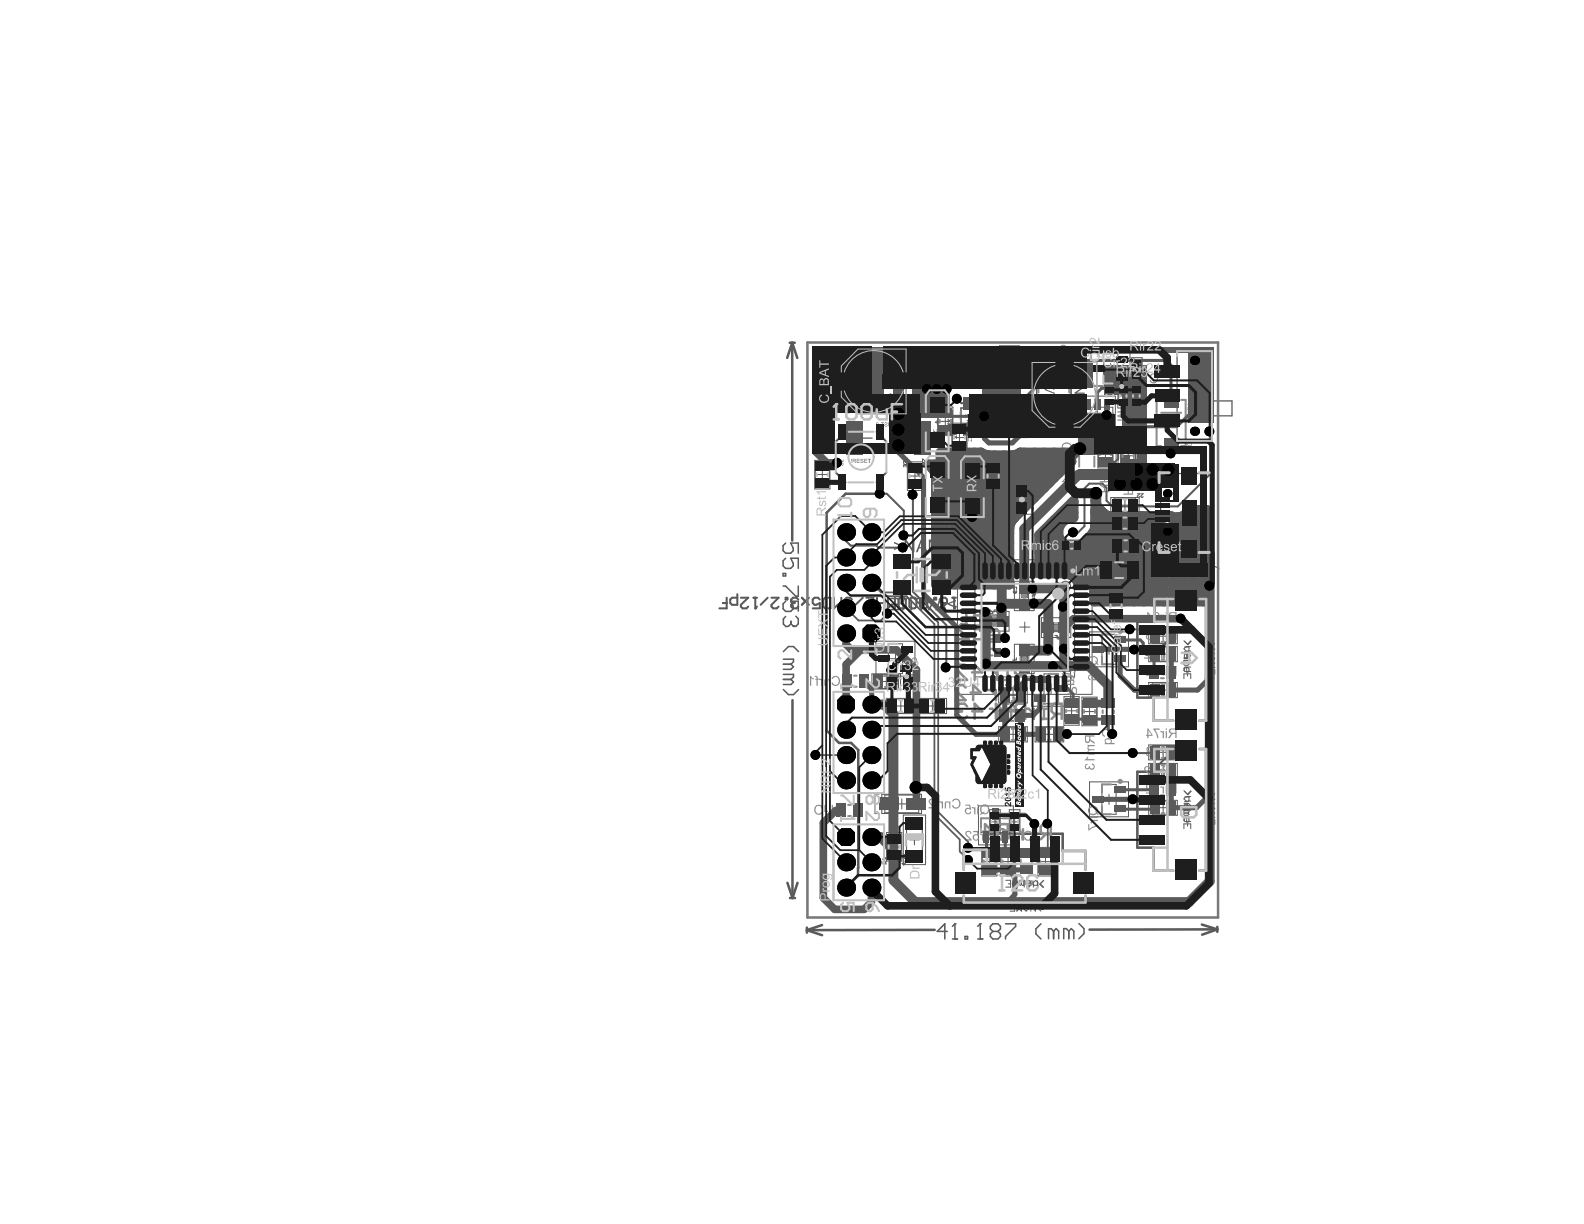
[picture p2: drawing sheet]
<svg xmlns="http://www.w3.org/2000/svg" width="279mm" height="216mm" viewBox="0 0 279 216" stroke-linecap="round" stroke-linejoin="round" font-family="sans-serif">
<g fill="none" stroke="#5a5a5a" stroke-width=".45">
<path d="M203.6 109.7h-3v13.4h2.8M203.6 105.7h3.4M203.7 105.7v4M211.6 105.7h1.2v21.4h-1.2M203.4 127.1h3.6M203.5 123v4M203.6 136.1h-3v13.4h2.8M203.6 132.1h3.4M203.7 132.2v4M211.6 132.1h1.2v21.5h-1.2M170 149.9v3.5M170 158v1.2h21.5v-1.2"/>
<path d="M170.1 149.9h4M174.1 149.9v-2.8h13.4v3M187.4 150.1h4M191.5 150.1v3.3M203.4 153.6h3.6M203.5 149.5v4"/>
</g>
<g fill="none" stroke="#5a5a5a" stroke-width=".18">
<path d="M176.3 61h3.5v8.7h-3.5zM196.9 76.4h3.4v8.7h-3.4zM178.5 85.5h3.5v5.2h-3.5zM172.8 107.8h5.2v3.5h-5.2zM178.9 102.5h3.5v5.2h-3.5zM178.9 113.6h3.5v5.2h-3.5zM183.7 109h5.2v3.4h-5.2zM208.9 113.1l.6 .6 .6-.6M208.9 114.1h.8v.6l-.2 .2h-.6M208.9 116.5h.8v.3l-.2 .1M208.9 116.9h.6M209.3 117.7v.9h.2l.2-.2v-.4l-.2-.3h-.4l-.2 .3v.4"/>
<path d="M209.5 116.9l.2 .3-.2 .1h-.6M209.7 115.5v.5l-.2 .1h-.6v-.6l.2-.2 .2 .2v.6M208.9 139.6l.6 .6 .6-.6M178.7 155.4h.4l.3 .2v.4l-.3 .2h-.4l-.1-.2v-.2h.8M179.8 155.4v.6l.2 .2 .2-.2M180.2 155.4v.6M180.6 155.4v.8h-.2l-.2-.2M181 155.8h.6l.2-.2-.2-.2h-.6v.6l.2 .2h.4M182.2 155.4v.6l.2 .2h.6v-.8M184 155.4l-.6 .6 .6 .6M208.9 140.6h.8v.6l-.2 .2h-.6M208.9 143h.8v.2l-.2 .2"/>
<path d="M208.9 143.4h.6M209.3 144.2v.8h.2l.2-.2v-.4l-.2-.2h-.4l-.2 .2v.4M209.5 143.4l.2 .2-.2 .2h-.6M209.7 142v.4l-.2 .2h-.6v-.6l.2-.2 .2 .2v.6"/>
</g>
<g fill="#5a5a5a">
<path d="M187.8 69.6h.4v.5h-.4z"/>
<path d="M153.7 67.3h.4v.4h-.4z"/>
</g>
<path d="M151.9 76.8l-.8 .5h-1.5M152.3 77.3h1.5M207.6 61.9h6.2v15.9h-6.2zM213.8 70.7h3.5v2.7h-3.5" fill="none" stroke="#5a5a5a" stroke-width=".22"/>
<g fill="none" stroke="#5a5a5a" stroke-width=".18">
<path d="M151.3 61.6h8.5v11.4h-8.5l-2.9-3v-5.4zM157.8 63.4v7.9M176.6 63.6v3.4M179.4 63.6v3.4M182.1 63.9h11.4v8.5l-3 3h-5.5l-2.9-3zM183.9 65.9h7.8M197.2 79.1v3.4M200 79.1v3.4M179.5 87.5v1.2M181 87.5v1.2M213.8 99.7l1.2 .6M213.8 99.7l.2 .4"/>
<path d="M214.1 99.5l-.3 .2M174.8 108.9h1.3M174.8 110.4h1.3M179.9 104.5v1.3M180 115.6v1.3M181.4 104.5v1.3M181.5 115.6v1.3M185.6 111.4h1.3M185.6 109.9h1.3"/>
</g>
<path d="M169.5 72h5v2.8h-5z" fill="none" stroke="#5a5a5a" stroke-width=".27"/>
<path d="M149.2 76.2l-1.8 1.7M154.6 76.2l1.7 1.7M147.4 83.3l1.8 1.8M156.3 83.3l-1.7 1.8" fill="none" stroke="#5a5a5a" stroke-width=".36"/>
<g fill="#5a5a5a">
<path d="M169.9 74.9h.8v1.2h-.8z" fill-rule="evenodd"/>
<path d="M173.2 74.9h.9v1.2h-.9z" fill-rule="evenodd"/>
<path d="M159.5 66.7h1v1.2h-1z" fill-rule="evenodd"/>
<path d="M169.9 70.8h.8v1.1h-.8z" fill-rule="evenodd"/>
<path d="M171.5 70.8h.9v1.1h-.9z" fill-rule="evenodd"/>
<path d="M173.9 108.8h.9v1.6h-.9z" fill-rule="evenodd"/>
<path d="M173.2 70.8h.9v1.1h-.9z" fill-rule="evenodd"/>
<path d="M184.8 109.9h.9v1.6h-.9z" fill-rule="evenodd"/>
<path d="M179.9 114.8h1.6v.9h-1.6z" fill-rule="evenodd"/>
<path d="M179.8 103.6h1.7v.9h-1.7z" fill-rule="evenodd"/>
<path d="M179.8 105.7h1.7v.9h-1.7z" fill-rule="evenodd"/>
<path d="M179.4 86.6h1.7v.9h-1.7z" fill-rule="evenodd"/>
<path d="M176.5 62.3h3v1.4h-3z" fill-rule="evenodd"/>
<path d="M187.1 75h1.3v1.1h-1.3z" fill-rule="evenodd"/>
<path d="M197.1 82.4h3v1.3h-3z" fill-rule="evenodd"/>
<path d="M147.7 66.7h1v1.2h-1z" fill-rule="evenodd"/>
<path d="M179.9 116.8h1.6v.9h-1.6z" fill-rule="evenodd"/>
<path d="M176 108.8h.9v1.6h-.9z" fill-rule="evenodd"/>
<path d="M179.4 88.7h1.7v.9h-1.7z" fill-rule="evenodd"/>
<path d="M176.5 67h3v1.3h-3z" fill-rule="evenodd"/>
<path d="M186.9 109.9h.9v1.6h-.9z" fill-rule="evenodd"/>
<path d="M187.1 63.2h1.3v1.1h-1.3z" fill-rule="evenodd"/>
<path d="M197.1 77.8h3v1.3h-3z" fill-rule="evenodd"/>
</g>
<g fill="#5a5a5a">
<path d="M160.5 67.7h.7v-.6h.2v.6h.6v.2h-.6v.6h-.2v-.6h-.7z"/>
<path d="M151.6 67.4h.9v.2h-.9z"/>
</g>
<g fill="none" stroke="#5a5a5a" stroke-width=".18">
<path d="M165.4 71.8h2.7v5h-2.7zM165.8 74.3h1.8M166.7 73.4v1.8M167.9 74.6h2.7v5.1h-2.7zM168 75.3h2.5v3.8h-2.5v-6.7h-2.5v3.8h2.5M168.3 77.2h1.8M169.2 76.3v1.7M175 70.3h6.2v6.9h-6.2zM175.5 72.5h5.3v2.5h-5.3zM177.2 73.8h1.8M178.1 72.9v1.7M182.8 63.1h6.2v9.5h-6.2z"/>
<path d="M182.9 63.7h6v8.4h-6zM185 67.9h1.8M185.9 67v1.8M190.4 69.9h6.3v7h-6.3zM190.8 71.8h5.5v3.2h-5.5zM192.4 61.9h6.9v6.2h-6.9zM192.7 73.4h1.8M193.6 72.5v1.8M193.7 77.5h2.6v5h-2.6zM193.7 78.1h2.5v3.8h-2.5zM194.6 62.4h2.5v5.2h-2.5zM195 79.2v1.7"/>
<path d="M195 65h1.8M195.9 64.1v1.8M197.2 67.7h1.9v4.3h-1.9zM197.3 69.8h1.6M197.3 68.4h1.6v2.9h-1.6zM197.7 77.9h2.6v5h-2.6zM197.8 78.5h2.5v3.8h-2.5zM198.1 69.1v1.5M199 79.5v1.7M199.5 67.7h1.9v4.3h-1.9zM199.6 63.1h1.9v4.2h-1.9zM199.6 69.9h1.6"/>
<path d="M199.6 68.4h1.6v2.9h-1.6zM199.7 65.2h1.6M199.7 63.7h1.6v3h-1.6zM200.4 69.1v1.5M200.5 64.4v1.6M143.7 81.2h2.7v5h-2.7zM143.8 81.8h2.5v3.8h-2.5zM144.2 83.7h1.7M145.1 82.9v1.7M160 81.5h2.7v5h-2.7zM160.1 82.1h2.5v3.8h-2.5zM160.5 84h1.8"/>
<path d="M161.4 83.1v1.8M168.9 98.7h23.7v23.8h-23.7zM173.8 81.5h2.7v5h-2.7zM173.9 82.1h2.5v3.8h-2.5zM174.3 84h1.8M175.2 83.1v1.8M186.9 95.3h4.3v1.8h-4.3zM187.5 95.4h3v1.6h-3zM188.3 96.2h1.5M189 95.4v1.6M193.9 98.8h7v3.5h-7zM194.1 80h1.8"/>
<path d="M194.4 99h6v3.1h-6zM195.9 87.8h5v2.6h-5zM195.9 90.9h5v2.7h-5zM196.5 87.9h3.8v2.5h-3.8zM196.5 91h3.8v2.5h-3.8zM197.4 99.7v1.8M197.5 89.1h1.8M197.5 92.3h1.8M198.1 80.4h1.8M198.4 88.2v1.8M198.4 91.4v1.8M153.8 118.9h5v2.6h-5z"/>
<path d="M154.4 119h3.8v2.5h-3.8zM154.5 113.1h6.9v6.2h-6.9zM156.3 119.3v1.8M156.7 113.6h2.5v5.2h-2.5zM157.1 116.2h1.7M157.9 115.3v1.8M172 101.8h17.5v17.6h-17.5zM179.9 110.6h1.7M180.8 109.7v1.8M182 118.4h6.8v6.2h-6.8zM184.1 118.9h2.5v5.2h-2.5zM192.2 111.5h6.9v6.1h-6.9z"/>
<path d="M194.4 111.9h2.5v5.3h-2.5zM194.7 114.5h1.8M195.6 113.6v1.8M196.5 100.6h1.8M202.6 110.9h5.1v2.7h-5.1zM202.6 114h5.1v2.7h-5.1zM203.2 111h3.8v2.5h-3.8zM203.2 114.1h3.8v2.5h-3.8zM204.3 115.4h1.7M204.3 112.2h1.7M205.2 111.3v1.8M205.2 114.5v1.8"/>
<path d="M155.5 120.2h1.7M156.3 123.2h5.1v2.7h-5.1zM157 123.3h3.8v2.5h-3.8zM158 124.5h1.7M158.9 123.6v1.8M161.9 123.2h5.1v2.7h-5.1zM162.5 123.3h3.8v2.5h-3.8zM163.6 124.5h1.7M164.5 123.6v1.8M176.2 121.3h5v2.7h-5zM176.2 128.2h5v2.7h-5zM176.8 121.4h3.8v2.5h-3.8z"/>
<path d="M176.8 128.3h3.8v2.5h-3.8zM177.8 129.5h1.8M177.8 122.7h1.8M178.7 121.8v1.7M178.7 128.6v1.8M182.6 128.2h5v2.7h-5zM183.2 128.3h3.8v2.5h-3.8zM184.2 129.5h1.8M184.5 121.5h1.8M185.1 128.6v1.8M185.4 120.6v1.8M187.7 122.9h2.7v5h-2.7z"/>
<path d="M187.8 123.5h2.5v3.8h-2.5zM188.1 125.4h1.8M189 124.5v1.8M190.8 123h2.7v5h-2.7zM190.9 123.6h2.5v3.8h-2.5zM191.3 125.5h1.8M192.2 124.6v1.8M192.2 137.9h6.9v6.2h-6.9zM194.4 138.4h2.5v5.2h-2.5zM202.6 120.4h5.1v2.7h-5.1zM202.6 131.4h5.1v2.6h-5.1zM202.6 134.7h5.1v2.6h-5.1z"/>
<path d="M203.2 120.5h3.8v2.5h-3.8zM203.2 131.5h3.8v2.4h-3.8zM203.2 134.7h3.8v2.5h-3.8zM204.3 136h1.7M204.3 132.7h1.7M204.3 121.7h1.7M205.2 120.8v1.8M205.2 131.8v1.8M205.2 135.1v1.7M155.5 140.1h7v3.4h-7zM156.1 140.2h6v3.2h-6zM156.4 146.8h2.7v5.1h-2.7z"/>
<path d="M156.5 147.5h2.5v3.8h-2.5zM156.8 149.4h1.8M157.7 148.5v1.7M158.2 141.8h1.7M159.1 140.9v1.8M159.3 143.8h4v8.7h-4zM159.9 144.9h2.8v6.5h-2.8zM160.4 148.1h1.8M161.3 147.2v1.8M172.6 142.2h6.1v6.8h-6.1zM173 144.3h5.3v2.5h-5.3zM173.2 149.5h2.6v5h-2.6z"/>
<path d="M173.3 150.1h2.5v3.8h-2.5zM173.6 152h1.8M174.5 151.1v1.8M174.6 142.8h1.8v4.3h-1.8zM174.7 145h1.6M174.7 143.4h1.6v3h-1.6zM174.8 145.6h1.8M175.5 144.2v1.5M175.7 144.7v1.8M176.5 149.5h2.6v5h-2.6zM176.6 150.1h2.5v3.8h-2.5zM176.9 152h1.8"/>
<path d="M177.8 151.1v1.8M178 142.8h1.9v4.3h-1.9zM178.2 145h1.6M178.2 143.4h1.6v3h-1.6zM179 144.2v1.5M183.1 149.5h2.7v5h-2.7zM183.2 150.1h2.5v3.8h-2.5zM183.5 152h1.8M184.4 151.1v1.8M194.7 141h1.8M195.6 140.1v1.8M202.6 141.2h5.1v2.6h-5.1z"/>
<path d="M203.2 141.3h3.8v2.4h-3.8zM204.3 142.5h1.7M205.2 141.6v1.8"/>
<circle cx="154.1" cy="67.3" r="5.5"/>
<circle cx="187.8" cy="69.6" r="5.5"/>
</g>
<path d="M204.7 83.5h8.9v13.8h-8.9z" fill="none" stroke="#5a5a5a" stroke-width=".22"/>
<path d="M159.9 150.5h2.8v.9h-2.8z" fill-rule="evenodd" fill="#5a5a5a"/>
<circle cx="187.9" cy="103.4" r=".89" fill="none" stroke="#5a5a5a" stroke-width=".18"/>
<g fill="#5a5a5a">
<path d="M175 109h.8v1.1h-.8z" fill-rule="evenodd"/>
<path d="M177.3 65h1.4v.7h-1.4z" fill-rule="evenodd"/>
<path d="M185.9 110.2h.7v1h-.7z" fill-rule="evenodd"/>
<path d="M180.1 115.9h1.1v.7h-1.1z" fill-rule="evenodd"/>
<path d="M180.1 104.8h1.1v.7h-1.1z" fill-rule="evenodd"/>
<path d="M179.7 87.8h1.1v.7h-1.1z" fill-rule="evenodd"/>
<path d="M197.9 80.4h1.4v.7h-1.4z" fill-rule="evenodd"/>
</g>
<g fill="none" stroke="#5a5a5a" stroke-width=".18">
<path d="M164.7 76.3h.1M164.7 76.7h.5l.2 .2-.2 .2h-.4zM164.7 76.3h.7M164.7 77.2h.7M164.8 76.1l-.1 .2M165 77.5l.1-.3 .3 .3M165.4 76.1v.2M167.2 75.2l.5-.1 .2 .3-.6 .1zM167.3 73.9l-.1 .3 .1 .1 .2-.1M167.3 74.6h-.1l.1 .4 .2-.2M167.5 74.2l.1 .1M167.5 74.2h.1"/>
<path d="M167.5 74.7v.1M167.5 74.8l.1 .2M167.6 74.3h.1M167.6 75h.1M167.7 73.9l.2 .3-.3 .1M167.7 74.6l.2 .2-.3 .2M159.4 80.8h.5l.1 .3-.5 .1zM159.6 82h.1M159.6 81.4h.1M159.6 82l-.2 .1 .1 .3M159.6 81.4l-.2 .1 .1 .3M159.6 82l.1 .1"/>
<path d="M159.6 81.4l.1 .1M159.7 82.1l.1-.1 .2 .1-.1 .3M159.7 81.5v.1M159.7 82.1v.1M159.7 81.5l.1-.1 .2 .1-.1 .3M181.6 88.4v.2M181.6 88.5h.7M181.6 89.5h.7v.4M182 89.5v.2M182.1 88.9l-.5 .1v.3h.5M182.2 88.4l.1 .1M182.3 88.5h.1"/>
<path d="M173.9 107.6v.6l-.3-.3h.4M174.2 107.6l.1 .1zM174.7 107.6l.4 .5v.1h-.4M175.4 108v-.4h.4v.4M175.9 107.9h.3M175.9 107.6v.6h.4M178.7 117.9v.1zM178.7 117.3v.2M178.7 117.4h.6M179 116.2v.2M179.1 116.6h-.4v.4h.4M179.3 117.4h.1"/>
<path d="M179.3 117.4l-.2 .1M179.3 116v.4h-.6M182.1 104h.1M182.1 104h.6M182.2 103.8l-.1 .2M182.3 104.4l.4 .1v.3h-.4M182.4 104.9v.3M182.6 103.3l.1 .1zM182.7 103.8v.2M182.7 104.9h-.6v.4M159.1 151.5v-.4l.6 .4M159.1 150.9h.6"/>
<path d="M159.3 150.6l.2 .3 .2-.3M159.4 152.2v.4l-.3-.3h.6M159.6 151.9l.1 .1z"/>
</g>
<g fill="#5a5a5a">
<path d="M200.6 81.4l.1 .1z"/>
<path d="M200.6 81.7l.6 .3 .1-.4v.5z"/>
<path d="M200.6 82.2h.5l-.4 .1v.2l.4 .1h-.5z"/>
<path d="M200.6 82.7h.7v.5l-.1-.4h-.2l-.1 .4v-.4z"/>
<path d="M209.5 73.1l.2-.1 .1 .2a.21 .21 0 0 1 .4 0 .21 .21 0 0 1-.2 .3v-.3l-.2 .2a.16 .16 0 0 0-.1-.3 .16 .16 0 0 0-.2 .1 .16 .16 0 0 0 .1 .2v.1l-.1-.1z"/>
<path d="M184.5 66.6h.3l.4 .9 .3-.9h.3l-.5 1.1h-.2z"/>
<path d="M184.3 68.6l1.8-.7v.2l-1.6 .6 1.6 .6v.2l-1.8-.7z"/>
<path d="M184.3 71.4h1.8v.2h-1.6v.9h-.2z"/>
<path d="M184.3 73l.4-.2h1.4v.2h-1.1a.48 .48 0 0 0-.5 .5 .48 .48 0 0 0 .5 .4h1.1v.3h-1.1a.75 .75 0 0 1-.7-1.2z"/>
<path d="M184.3 74.6h1.8v1.2h-.3v-1h-.5v1h-.2v-1h-.6v1h-.2z"/>
<path d="M165.8 84.1h.6v.8h-.6l.5-.1v-.2h-.4l.4-.1v-.3z"/>
<path d="M165.8 72.5h.6l-.5 .1v.3h.4h-.4v.3l.5 .1h-.6z"/>
<path d="M172.1 84.2h.5v.7h-.5l.4-.1v-.2h-.4l.4-.1v-.2z"/>
<path d="M170.3 73h.1v.7l.2-.7 .3 .7v-.7h.1v.8h-.2l-.2-.6-.2 .6h-.1z"/>
<path d="M171.2 73.1a.32 .32 0 0 1 .5 .2h-.1a.23 .23 0 0 0-.4-.1 .23 .23 0 0 0 0 .4l.2 .1 .3-.1a.3 .3 0 0 1-.4 .2 .3 .3 0 0 1-.2-.4z"/>
<path d="M172.5 73l.2 .1 .2 .7h-.4l.3-.1z"/>
<path d="M173 73.1a.22 .22 0 0 1 .4 0 .22 .22 0 0 1-.1 .3 .18 .18 0 0 1 0 .3 .18 .18 0 0 1-.3-.1l.3 .1-.1-.3a.14 .14 0 0 0 .2-.1 .14 .14 0 0 0-.2-.2 .14 .14 0 0 0-.1 .2z"/>
<path d="M174.2 73.1a.24 .24 0 0 1 .3 0 .24 .24 0 0 1 0 .3 .21 .21 0 0 1-.1 .4 .21 .21 0 0 1-.3-.2l.2 .1 .2-.1-.2-.2a.14 .14 0 0 0 .2-.1 .14 .14 0 0 0-.1-.2 .14 .14 0 0 0-.2 .2z"/>
<path d="M174.9 73h.1v.8l-.3-.2v-.1l.2 .1z"/>
<path d="M200.8 80.8l.5 .3h-.5v.1v-.1h-.2l.2-.1zM200.8 80.8v.2h.4z"/>
<path d="M209.5 73.7v.5h.7l-.1-.5-.2 .1-.2-.2zM209.9 73.8h.2v.3h-.2zM209.5 73.8h.3v.3h-.3z"/>
<path d="M209.5 72.6l.1 .1v.3l.6-.3-.5-.2zM209.7 72.7h.3l-.3 .2z"/>
<path d="M209.5 72a.36 .36 0 0 0 .2 .5 .36 .36 0 0 0 .5-.2 .42 .42 0 0 0-.7-.3zM209.5 72.1h.1a.23 .23 0 0 1 .3-.1 .23 .23 0 0 1 .1 .3h-.4z"/>
<path d="M209.5 71.3l.2 .1v.3l-.2 .2 .7-.2v-.2zM209.8 71.5l.3 .1-.3 .1z"/>
<path d="M184.3 69.5l1.8 .7v.3l-1.8 .7v-.3l.5-.2v-.7l-.5-.2zM185 70v.6l.9-.3z"/>
<path d="M166.5 84.1h.1l.2 .4h.2l.1-.4v.8h-.3a.21 .21 0 0 1-.3-.2 .21 .21 0 0 1 .2-.2zM166.6 84.6l.1 .2h.3v-.2z"/>
<path d="M165.2 84.3l.5-.2v.8h-.4l-.1-.2zM165.3 84.3v.4l.3 .1v-.6z"/>
<path d="M165.1 72.5l.6 .1v.3h-.2l.3 .4-.4-.4h-.2l-.1 .4zM165.2 72.6v.3l.4-.1-.1-.2z"/>
<path d="M166.5 72.5l.3 .1a.34 .34 0 0 1 .3 .3 .34 .34 0 0 1-.3 .4h-.3zM166.6 72.6v.6h.2a.27 .27 0 0 0 .2-.3 .27 .27 0 0 0-.3-.3z"/>
<path d="M172.7 84.2h.1l.2 .3h.2l.1-.3v.7h-.3a.21 .21 0 0 1-.3-.2 .21 .21 0 0 1 .2-.2zM172.8 84.7l.1 .1h.3v-.2z"/>
<path d="M171.4 84.2h.5v.7h-.4l-.1-.1zM171.5 84.3v.4l.3 .1v-.5z"/>
<path d="M171.8 73v.8h.3a.21 .21 0 0 0 .3-.2 .21 .21 0 0 0-.3-.2h-.2zM171.9 73.4h.3l.1 .2-.4 .1z"/>
<path d="M173.6 73.1v.3h.1a.17 .17 0 0 0 0 .3 .17 .17 0 0 0 .2 0 .17 .17 0 0 0 0-.3 .23 .23 0 0 0 .1-.3 .23 .23 0 0 0-.4 0zM173.7 73.6a.13 .13 0 0 1 .2 0 .13 .13 0 0 1-.2 0zM173.7 73.3a.15 .15 0 0 1 .3 0 .15 .15 0 0 1-.3 0z"/>
</g>
<path d="M200.6 90.3h.5l-.5 .4 .2 .2 .3-.1M200.6 87.1h.5l-.5 .4 .2 .2 .3-.1M201.2 90.3h.4l-.4 .4 .1 .2 .3-.1M201.2 87.1h.4l-.4 .4 .1 .2 .3-.1M186.1 112.1h.4v.6M186.2 112.4h.3M186.6 112.3v.4l.4-.1v-.3M187.4 112.7h.2M187.5 112.1h.1M187.5 112.1v.6M187.5 112.1l.1 .1M188 112.6l.1 .1z" fill="none" stroke="#5a5a5a" stroke-width=".18"/>
<g fill="#5a5a5a">
<path d="M156.7 74.5h.1v.6h.2v-.1a.18 .18 0 0 1-.1 .3 .18 .18 0 0 1-.2-.3z"/>
<path d="M156 74.6h.1a.22 .22 0 0 1 .3-.1 .22 .22 0 0 1 .1 .3 .22 .22 0 0 1-.3 .1l-.1 .1v.1l.5-.1a.26 .26 0 0 1-.4 .3 .26 .26 0 0 1 0-.5 .17 .17 0 0 0 .2 0 .17 .17 0 0 0 0-.2 .17 .17 0 0 0-.3 0v.1z"/>
<path d="M155.4 74.5h.5l-.2 .1v.6h-.1v-.6z"/>
<path d="M155 74.9l.3 .1z"/>
<path d="M154.6 74.6h.3v.1a.15 .15 0 0 0-.2-.1 .15 .15 0 0 0-.1 .1 .15 .15 0 0 0 .1 .2l.3 .3h-.5l.4-.1-.3-.2z"/>
</g>
<path d="M173.2 80.8h.5l.1 .3-.5 .1zM173.4 82h.1M173.4 81.4h.1M173.4 82l-.2 .1 .1 .3M173.4 81.4l-.2 .1 .1 .3M173.4 82l.1 .1M173.4 81.4l.1 .1M173.5 82.1l.1-.1 .2 .1-.1 .3M173.5 81.5v.1M173.5 82.1v.1M173.5 81.5l.1-.1 .2 .1-.1 .3" fill="none" stroke="#5a5a5a" stroke-width=".18"/>
<g fill="#5a5a5a">
<path d="M180 64.6l.1 .1z"/>
<path d="M180 64.3l.7-.3v.5l-.1-.4-.3 .2-.3 .1z"/>
<path d="M180 63.5h.5l-.4 .1v.2l.4 .1h-.5z"/>
<path d="M180 63.3h.4v-.4v.4h.2l.1-.4v.5h-.7z"/>
<path d="M180 65l.2 .1v.2l.5-.3h-.4v-.2zM180.3 65.1h.3l-.3 .2z"/>
</g>
<g fill="none" stroke="#5a5a5a" stroke-width=".18">
<path d="M208.8 113l.7 .6 .5-.6M208.8 115.2h.8l.4 .5-.4 .4h-.8M208.8 119.7v-.8h1.2v.8M209.5 115.2v.9M209.5 118.9v.4M210 114h-.8l-.4 .4 .4 .4h.8M210 116.5h-1.2v.8M210 117.7h-.9l-.3 .2v.4l.3 .2h.9M208.8 139.5l.7 .6 .5-.6M177.4 155.3h.9v1.2h-.9M177.9 155.9h.4M178.7 156.5v-1l.1-.2h.4l.3 .2v1"/>
<path d="M179.9 155.3h.8v1.2M181.1 155.3v.8l.4 .4 .4-.4v-.8M181.1 155.9h.8M182.3 156.5v-.8l.4-.4 .4 .4v.8M184.1 155.3l-.6 .6 .6 .6M208.8 146.2v-.9h1.2v.9M208.8 141.7h.8l.4 .4-.4 .4h-.8M209.5 141.7v.8M209.5 145.3v.4M210 142.9h-1.2v.8M210 144.1h-.9l-.3 .2v.4l.3 .2h.9M210 140.5h-.8l-.4 .4 .4 .4h.8"/>
</g>
<g fill="#5a5a5a">
<path d="M151.1 80.9h.6l-.5 .1v.2h.4l-.4 .1v.3l.5 .1h-.6z"/>
<path d="M151.8 81a.2 .2 0 0 1 .3-.1 .2 .2 0 0 1 .1 .3v-.1a.16 .16 0 0 0-.2-.2 .16 .16 0 0 0-.1 .2 .16 .16 0 0 0 .2 .1 .24 .24 0 0 1 .1 .4 .24 .24 0 0 1-.4 0l-.1-.1 .1-.1a.16 .16 0 0 0 .2 .2 .16 .16 0 0 0 .1-.2v-.1a.27 .27 0 0 1-.3-.3z"/>
<path d="M152.5 80.9h.5l-.5 .1v.2h.5l-.5 .1v.3l.5 .1h-.5z"/>
<path d="M153 80.9h.6l-.2 .1v.7h-.1v-.7z"/>
<path d="M156 64.6l1.2-.5v.2l-.9 .4 .9 .4v.2l-1.2-.5z"/>
<path d="M155 63.8h.2l.7 1.8h-.3l-.6-1.6-.5 1.6h-.3z"/>
<path d="M151.3 63.8h1.1v1.8h-.3v-1.6h-.8z"/>
<path d="M149.6 64.1l.1-.1a.7 .7 0 0 1 .9-.2 .7 .7 0 0 1 .4 .8v1h-.2v-1a.48 .48 0 0 0-.5-.6 .48 .48 0 0 0-.5 .6v1h-.2z"/>
<path d="M147.9 63.8h1.3v1.8h-1.3v-.2h1.1v-.6h-1v-.2h1v-.6h-1.1z"/>
<path d="M167.1 106.4l1.5-.6v.3l-1.1 .4 1.1 .5v.3l-1.5-.7z"/>
<path d="M165.8 105.4h.3l.9 2.3h-.3l-.8-2-.7 2h-.2z"/>
<path d="M161.3 105.4h1.3v2.3h-.3v-2h-1z"/>
<path d="M159.3 105.7l.3-.2a.84 .84 0 0 1 1 0 .84 .84 0 0 1 .3 .9v1.3h-.3v-1.3a.59 .59 0 0 0-.6-.7 .59 .59 0 0 0-.6 .7v1.3h-.2v-1.6z"/>
<path d="M157 105.4h1.7v2.3h-1.6v-.3h1.3v-.7h-1.3v-.2h1.3v-.8h-1.4z"/>
<path d="M150.1 80.9l.1 .6zM150.1 81.6l.1 .1z"/>
<path d="M150.4 80.9h.3a.21 .21 0 0 1 .3 .2 .21 .21 0 0 1-.2 .2l.2 .4h-.1l-.2-.4h-.2l-.1 .4zM150.5 81v.2h.4v-.2z"/>
<path d="M152.6 63.8h.2l.2 .5h.8l.2-.5h.2l-.7 1.8h-.2zM153.1 64.6l.3 .8 .3-.8z"/>
<path d="M162.9 105.4h.3l.2 .7h1l.2-.7h.3l-.8 2.3h-.3zM163.5 106.3l.4 1.1 .4-1.1z"/>
</g>
<path d="M168 105.4h.6M168.3 105.4v1.9" fill="none" stroke="#5a5a5a" stroke-width=".36"/>
<circle cx="168.3" cy="107.3" r=".18" fill="#5a5a5a"/>
<g fill="none" stroke="#5a5a5a" stroke-width=".36">
<path d="M139.6 106.7v.3l.3 .3h.6l.3-.3M141.4 105.4l1.3 1.3M142.7 105.4l-1.3 1.3M144.6 105.7l-.3-.3h-.6l-.3 .3v.7l.3 .3h.3l.6-.3v.9h-1.2M145.2 105.7l.3-.3h1v1.9h-1l-.3-.3zM147.1 105.4v1.9l.7-.6 .6 .6v-1.9M150.3 105.7l-.3-.3h-.7l-.3 .3v.4l.3 .3h.7l.3 .3v.3l-.3 .3h-.7l-.3-.3M152.2 105.4l-1.3 1.3M152.8 105.4h1.3l-1.3 1.3h1.3M154.7 106.4h1.3M154.7 105.4v1.9M156 105.4v1.9"/>
<path d="M156.6 105.4v1.9l.6-.6 .7 .6v-1.9M158.5 105.7l.3-.3h.7l.3 .3v1.3l-.3 .3h-.7l-.3-.3zM160.4 105.7l.3-.3h.6l.4 .3v1.3l-.4 .3h-.6l-.3-.3zM162.3 105.7l.3-.3h.7l.3 .3v1.3l-.3 .3h-.7l-.3-.3zM164.8 105.4h.3v.3h-.3zM165.8 105.7l.3-.3h.6l.4 .3v.7h-1l-.3-.3zM167.1 106.4l-.7 .6-.6 .3M168.6 107l-.3 .3"/>
</g>
<circle cx="139.6" cy="106.7" r=".18" fill="#5a5a5a"/>
<path d="M132.9 105.4h.6M133.2 105.4v1.9M135.4 105.4l-1.2 1.3M136.1 105.4h1.2l-1.2 1.3v.3l.3 .3h.6l.3-.3M138.6 105.4h.3v.3h-.3zM139.9 106.4l-.3 .3M139.9 106.4h.3M140.8 105.7l-.3-.3h-.6l-.3 .3v.4l.3 .3" fill="none" stroke="#5a5a5a" stroke-width=".36"/>
<circle cx="133.2" cy="107.3" r=".18" fill="#5a5a5a"/>
<path d="M127.5 106.4h.7M128.2 105.4v1.9h-1.3M130.1 104.8v1.9h-1l-.3-.3v-.7l.3-.3h1M130.7 105.4h1.3l-1.3 1.3v.3l.3 .3h.7l.3-.3M133.5 107l-.3 .3" fill="none" stroke="#5a5a5a" stroke-width=".36"/>
<path d="M168.2 76.9l-.1 .1 .1 .3 .5-.4v.4M168.5 76.3l-.1 .4-.3-.1v-.3h.6M168.5 76.5l.2 .2M156 151.3h.1M156 151.3l-.2 .2 .1 .2M156 151.3l.1 .2M156.1 151.5l.2-.2 .1 .2-.1 .2M156.1 151.5v.1M156.2 152.4l-.1-.4-.3 .1v.3h.6M156.4 152l-.2 .2" fill="none" stroke="#5a5a5a" stroke-width=".18"/>
<g fill="#5a5a5a">
<path d="M170.4 77.2h.1a.26 .26 0 0 1 .3 0 .26 .26 0 0 1 .1 .3v.4l-.1-.4a.18 .18 0 0 0-.1-.3 .18 .18 0 0 0-.2 .3l-.1 .4z"/>
<path d="M171.3 77.2h.1v.7l-.2-.2v-.1l.1 .1z"/>
</g>
<g fill="none" stroke="#5a5a5a" stroke-width=".18">
<path d="M200.5 90.4v.7l.3-.3h-.4M200.8 93.7l-.1-.1-.3 .1 .1 .3 .3-.1v.3h-.4M201 93.6l.2 .2M201 90.4l.2 .3M201.4 90.4v.7h-.3l-.1-.3 .4-.1M201.4 93.6v.6h-.3l-.1-.3 .4-.1M174.2 111v-.1l-.4 .1 .1 .5 .3-.1M174.5 111.2l.4 .3M174.6 110.9l.3 .1v.1l-.4 .1zM178.8 104l-.1-.1 .1-.3h.4h.1l-.1 .4M178.8 104.2l-.1 .3 .2 .1M178.9 104.6h.1"/>
<path d="M179.1 104.5l-.2 .1M179.1 104.4v.1M179.2 104.2l.1 .1-.1 .3-.1-.1"/>
</g>
<g fill="#5a5a5a">
<path d="M210.8 100.9l.1 .4a.2 .2 0 0 0 .2 .2 .2 .2 0 0 0 .2-.2v-.4l.1 .4a.29 .29 0 0 1-.3 .3 .29 .29 0 0 1-.3-.3z"/>
<path d="M211.6 100.9h.4l-.3 .1-.1 .1a.25 .25 0 0 1 .4 .2 .25 .25 0 0 1-.2 .3 .25 .25 0 0 1-.3-.2h.1a.16 .16 0 0 0 .3 0 .16 .16 0 0 0 0-.2 .16 .16 0 0 0-.3 0z"/>
</g>
<path d="M170.6 74.2h.6v.3l-.3 .1-.1-.4M170.6 74.8v.2M170.6 74.9h.6M170.8 74.4l-.2 .2M171.1 74.8l.1 .1M171.2 74.9h.1M162.7 81.4v-.4l.6 .4M163.1 82l-.1-.4-.3 .1v.3h.6M163.3 81.6l-.2 .2" fill="none" stroke="#5a5a5a" stroke-width=".18"/>
<g fill="#5a5a5a">
<path d="M175.4 63.7l.1-.1 .1 .1a.23 .23 0 0 0-.2 .3 .23 .23 0 0 0 .4 .1 .23 .23 0 0 0 0-.3v-.1a.34 .34 0 0 1 .1 .4 .34 .34 0 0 1-.4 .1 .34 .34 0 0 1-.1-.4z"/>
<path d="M175.4 63.1a.23 .23 0 0 0 0 .4 .23 .23 0 0 0 .3-.1 .17 .17 0 0 0 .3 0 .17 .17 0 0 0 0-.2 .17 .17 0 0 0-.3 0l-.1-.1zM175.7 63.3a.15 .15 0 0 1 .3 0 .15 .15 0 0 1-.3 0zM175.4 63.3a.12 .12 0 0 1 .2 0 .12 .12 0 0 1-.2 0z"/>
</g>
<path d="M178.4 89.1l-.1-.1 .1-.3h.4l.1 .1-.1 .3M178.4 89.3l-.1 .3 .3 .1 .1-.1-.1-.3h.3v.4M182 116.8v.4l.4-.4 .2 .1-.1 .3M182.1 117.4l-.1 .1 .1 .3 .5-.1-.1-.3" fill="none" stroke="#5a5a5a" stroke-width=".18"/>
<g fill="#5a5a5a">
<path d="M195.9 81.9l.2-.1a.36 .36 0 0 1 .4 .2 .36 .36 0 0 1-.1 .5v-.2a.24 .24 0 0 0 0-.3 .24 .24 0 0 0-.3 0 .24 .24 0 0 0-.1 .3l.2 .1a.25 .25 0 0 1-.3-.2 .25 .25 0 0 1 0-.3z"/>
<path d="M195.9 82.6l.6 .3 .1-.4v.5z"/>
<path d="M209.5 77.6h.7v.1l-.3 .2 .1-.2z"/>
<path d="M209.5 78.1v.5h.7v-.2a.39 .39 0 0 0-.3-.4 .39 .39 0 0 0-.4 .1zM209.5 78.2h.1a.27 .27 0 0 1 .3-.1 .27 .27 0 0 1 .2 .3v.1h-.6z"/>
</g>
<g fill="none" stroke="#5a5a5a" stroke-width=".18">
<path d="M213.1 113.5l.6 .6 .6-.6M213.1 114.5h1.2l-1.2 .8h1.2M213.1 115.7h.8l.4 .4-.4 .4h-.8M213.1 116.9h1.2l-.4 .4 .4 .4h-1.2M213.1 119v-.9h1.2v.9M213.7 115.7v.8M213.7 118.1v.5M213.1 140l.6 .5 .6-.5M213.1 145.4v-.8h1.2v.8M213.1 141h1.2l-1.2 .8h1.2M213.1 142.2h.8l.4 .4-.4 .4h-.8M213.1 143.4h1.2l-.4 .4 .4 .4h-1.2"/>
<path d="M213.7 142.2v.8M213.7 144.6v.4"/>
</g>
<g fill="#5a5a5a">
<path d="M166.4 87.3h.5v.7h-.1v-.6z"/>
<path d="M165.8 87.3h.5v.7h-.5l.4-.1v-.2h-.4l.4-.1v-.2z"/>
<path d="M164.5 87.3h.5l-.1 .2a.32 .32 0 0 0-.2 .4l.3-.1a.24 .24 0 0 1-.3 .2 .24 .24 0 0 1-.2-.2 .24 .24 0 0 1 .2-.3l.2-.1z"/>
<path d="M155.6 76.7h.1v.6l.2 .1v-.2a.17 .17 0 0 1-.1 .3 .18 .18 0 0 1-.2-.3z"/>
<path d="M154.5 76.7l.3 .2v.1l-.2-.1v.6h-.1z"/>
<path d="M164.6 75.7h.1v.6l.4 .1h-.5z"/>
<path d="M165.2 75.7h.5l-.4 .1v.2h.4l-.4 .1v.2l.5 .1h-.6z"/>
<path d="M166.6 75.9l.3-.2v.7l-.1-.5-.1 .1z"/>
<path d="M165.1 87.5l.1-.2h.5v.7h-.3a.37 .37 0 0 1-.3-.5zM165.2 87.4a.35 .35 0 0 0 .2 .5h.2v-.5z"/>
<path d="M155 76.8v.3h.4l.1 .4v-.8zM155 76.8h.4v.3h-.4z"/>
<path d="M165.8 75.7h.3a.36 .36 0 0 1 .4 .4 .36 .36 0 0 1-.4 .3h-.3zM166 75.8v.5h.1a.27 .27 0 0 0 .2-.2 .27 .27 0 0 0-.2-.3z"/>
</g>
<path d="M168.4 100.5l.2-.2h.7l.2 .2v.4l-.2 .2h-.7l-.2-.2zM168.4 101.4v.4M168.4 101.6h1.1M168.8 100.7l-.4 .4M169.3 101.4l.2 .2M169.5 101.6h.1" fill="none" stroke="#5a5a5a" stroke-width=".22"/>
<g fill="#5a5a5a">
<path d="M172.6 87.4h.5v.6h-.1v-.6z"/>
<path d="M172 87.4h.5v.6h-.5h.4v-.2h-.3l.3-.1v-.3z"/>
<path d="M170.7 87.5a.26 .26 0 0 1 .3-.2 .26 .26 0 0 1 .2 .2h-.1a.14 .14 0 0 0-.2-.1 .14 .14 0 0 0-.1 .2 .14 .14 0 0 0 .2 .1l-.2 .2 .2 .1 .2-.1a.19 .19 0 0 1-.3 .1 .19 .19 0 0 1-.1-.3z"/>
<path d="M171.3 87.5l.1-.1h.5v.6h-.3a.37 .37 0 0 1-.3-.5zM171.4 87.5a.35 .35 0 0 0 .2 .5h.2v-.6z"/>
</g>
<path d="M186.8 109h.4l-.2-.3v.7M187.5 108.9v-.2l.4 .2-.1 .5-.3-.1" fill="none" stroke="#5a5a5a" stroke-width=".18"/>
<g fill="#5a5a5a">
<path d="M148.1 81.7h.2a.15 .15 0 0 0-.2 .1 .15 .15 0 0 0 .1 .2 .15 .15 0 0 0 .2-.1 .24 .24 0 0 1 .2-.2 .24 .24 0 0 1 .2 .2 .24 .24 0 0 1-.2 .2h-.1a.18 .18 0 0 0 .2-.2 .18 .18 0 0 0-.3-.1 .25 .25 0 0 1-.1 .3 .25 .25 0 0 1-.3-.1 .25 .25 0 0 1 .1-.3z"/>
<path d="M148.1 81.1h.3l.3 .3 .1-.3v.5l-.3-.2a.22 .22 0 0 0-.1-.2 .22 .22 0 0 0-.3 .1l.2 .2-.3-.1z"/>
</g>
<path d="M176.5 81l.3 .4M176.8 81.1l.1-.1 .2 .1v.2l-.3 .1zM176.9 82l-.1-.4-.3 .1v.3h.6M177.1 81.6l-.2 .2" fill="none" stroke="#5a5a5a" stroke-width=".18"/>
<g fill="#5a5a5a">
<path d="M189.8 66.6h.2l.4 .9 .4-.9h.2l-.5 1.1h-.2z"/>
<path d="M189.5 68.1h1.8v.2l-1.4 .9h1.4v.3h-1.8v-.3l1.4-.9h-1.4z"/>
<path d="M189.5 71.5h1.8v.4l-1.5 .5 1.5 .5v.3h-1.8v-.3h1.5l-1.5-.4v-.3l1.6-.5h-1.6z"/>
<path d="M189.5 73.6h1.8v1.3h-.2v-1.1h-.5v1h-.2v-1h-.6v1.1h-.3z"/>
<path d="M212 67.6h.1l.3 .5 .2-.5h.1l-.3 .7h-.1z"/>
<path d="M211.8 68.5h1.1v.1l-.9 .6h.9v.1h-1.1v-.1l.9-.6h-.9z"/>
<path d="M211.8 70.4h.8l-.1 .1 .1 .2a.29 .29 0 0 0 0 .5l-.2 .2h-.6v-.1h.7l-.1-.3h-.6v-.1l.6-.1v-.3h-.6z"/>
<path d="M156 69.8l1.2-.5v.3l-.9 .4 .9 .3v.2l-1.2-.5z"/>
<path d="M154.3 69.1h.2l1 1.4v-1.4h.2v1.8h-.2l-1-1.4v1.4h-.2z"/>
<path d="M150.5 69.1h.3v1.4l.5-1.4h.2l.5 1.5v-1.5h.2v1.8h-.3l-.5-1.6-.5 1.6h-.4z"/>
<path d="M148.8 69.1h1.4v1.8h-1.3v-.3h1.1v-.5h-1v-.2h1v-.6h-1.2z"/>
<path d="M189.5 69.6l1.8 .8v.2l-1.8 .7v-.2l.6-.2v-.8l-.6-.2zM190.3 70.2v.6l.9-.3z"/>
<path d="M211.9 69.6a.32 .32 0 0 1 .4 0 .32 .32 0 0 1 0 .4 .18 .18 0 0 0 .2-.2 .18 .18 0 0 0-.1-.2v-.1a.34 .34 0 0 1 .2 .4 .34 .34 0 0 1-.3 .3h-.5zM212 69.6a.27 .27 0 0 0 0 .3 .27 .27 0 0 0 .2 .1l-.1-.3z"/>
<path d="M211.9 71.7l.2-.1a.37 .37 0 0 1 .5 .3 .37 .37 0 0 1-.4 .4v-.6a.23 .23 0 0 0-.3 .2 .23 .23 0 0 0 .2 .2l-.1 .2a.38 .38 0 0 1-.1-.6zM212.3 71.7l.1 .4 .1-.3z"/>
<path d="M152.4 69.1h.3l.2 .5h.8l.1-.5h.3l-.7 1.8h-.2zM153 69.8l.3 .9 .3-.9z"/>
</g>
<path d="M178.2 159.5h.8v1.2h-.8M179.4 159.5v1.2l.4-.4 .4 .4v-1.2M180.6 159.5v.8l.4 .4 .4-.4v-.8M182.6 159.5v1.2l-.8-1.2v1.2M183.6 159.5l-.6 .6 .6 .6M178.6 160.1h.4M180.6 160.1h.8" fill="none" stroke="#5a5a5a" stroke-width=".18"/>
<g fill="#5a5a5a">
<path d="M157.7 95.6l1.5 .6v.2l-1.5 .6v-.2l1.1-.5-1.1-.5z"/>
<path d="M159.6 95.2h.3l1.1 1.7v-1.7h.3v2.2h-.3l-1.2-1.7v1.7h-.2z"/>
<path d="M163.8 95.2h.5l.6 1.9 .7-1.9h.4v2.2h-.3v-1.9l-.7 1.9h-.2l-.7-1.9v1.9h-.3z"/>
<path d="M166.4 95.2h1.6v.2h-1.3v.7h1.2v.3h-1.2v.7h1.4v.3h-1.7z"/>
<path d="M162.4 95.2h.3l.9 2.2h-.3l-.3-.7h-.9l-.2 .7h-.3zM162.5 95.4l-.3 1.1h.7z"/>
</g>
<g fill="none" stroke="#5a5a5a" stroke-width=".45">
<path d="M139.3 60.5h.9M139.7 60.5l.9 2.6M139.7 60.5l-.9 2.6M139.7 60.5v34.8M139.8 123.5v34.9M138.9 155.7l.9 2.7M139.3 158.4h.9M140.7 155.7l-.9 2.7M142.3 163.6v.9M142.3 164.1l2.7 .9M145 163.2l-2.7 .9M164.9 164l-22.6 .1"/>
<path d="M212 163.1l2.7 .8M214.7 163.5v.9M214.7 163.9l-2.7 1M214.7 163.9l-22.5 .1"/>
</g>
<path d="M165 74.5h.7M165.3 74.2v.6M165.4 74.2v.6M165 86.1h.7M165.3 85.7v.7M165.4 85.7v.7M171.2 86.1h.7M171.5 85.8v.7M171.6 85.8v.7" fill="none" stroke="#5a5a5a" stroke-width=".18"/>
<g fill="none" stroke="#5a5a5a" stroke-width=".27">
<path d="M138.6 95.8l-.5 .4v.9l.5 .5h.9l.4-.5v-.4l-.4-.9h1.3v1.8M138.6 98.5l-.5 .4v.9l.5 .5h.9l.4-.5v-.4l-.4-.9h1.3v1.8M138.1 103.4h.5l1.8 1.8h.4v-1.8M138.1 101.1h.5v.5h-.5zM138.2 114.9l.9-.9h.9l.9 .9M138.2 116.3h1.8v.4l-.5 .5M138.2 119h1.8v.4l-.5 .4M138.2 117.2h1.3M138.2 119.8h1.3M138.6 106.1l-.5 .4v.9l.5 .4h.9l.4-.4v-.4l-.4-.9h1.3v1.7M138.6 108.7l-.4 .5v.9l.4 .4h.5l.4-.5M139.5 117.2l.5 .4-.5 .5h-1.3"/>
<path d="M139.5 110l.5 .5M139.5 109.6v.4M139.5 119.8l.5 .5-.5 .4h-1.3M140 110.5h.1M140.4 108.7l.4 .4v.9l-.4 .5h-.4M138.2 121.6l.9 .9h.9l.9-.9M167.1 164.3h-1.8l1.4-1.4v2.7M168 165.6h.9M168.4 162.9h.1M168.4 162.9v2.7M168.4 162.9l-.4 .5M170.2 165.2h.5v.4h-.5z"/>
<path d="M172.5 165.6h.8M172.9 162.9h.1M172.9 162.9v2.7M172.9 162.9l-.4 .5M175.1 164.3h.9M175.1 164.3l-.4 .4v.5l.4 .4h.9l.5-.4v-.5l-.5-.4M175.1 164.3l-.4-.5v-.4l.4-.5h.9l.5 .5v.4l-.5 .5M177.4 162.9h1.7v.5l-1.7 1.8v.4M183.6 162.9l-.9 .9v.9l.9 .9M185.8 164.2l-.4-.4h-.4v1.8M185.8 164.2v1.4M185.8 164.2l.5-.4 .4 .4v1.4"/>
<path d="M188.5 164.2l-.4-.4h-.5v1.8M188.5 164.2v1.4M188.5 164.2l.5-.4 .4 .4v1.4M190.3 162.9l.9 .9v.9l-.9 .9"/>
</g>
<path d="M142.4 60.4h72.5v101.4h-72.5z" fill="none" stroke="#787878" stroke-width=".45"/>
<g fill="none" stroke="#8c8c8c" stroke-width=".36">
<path d="M153.2 71h-2.1v-4.4h-1.4v6.2M153.2 79.8h7.1M160.3 71h2.1v-4.4h1.4v6.2M165.8 74.1v.5M167.7 74.1v.5M169.5 72.6v1.6M171.5 74.8h1M174.5 72.6v1.6M176.9 72.5h-1.4v1.6M179.4 72.5h1.4v1.6M183.2 66.5v2.7M188.6 66.5v2.7"/>
<path d="M190.8 72.9h5.5v.9h-5.5zM192.6 68.1h1.8M192.6 65.4h1.8M194 79.8v.5M196 79.8v.5M204.8 70.5h-.8v8.2h.8M204.8 72.8h3.5M208.3 70.5h.8v8.2h-.8M190.4 80.5v1.8M193 80.5v1.8M198 80.1v.5M200 80.1v.5"/>
<path d="M150.6 119.2h.5M156.1 119.2h.5M174.7 114.4h.4M174.7 115.6h.4M174.7 112h.4M174.7 113.2h.4M185 118.9h1.6v1.3M194.4 115.8v1.4h1.6M196 111.9h-1.6v1.4M204.8 117.7h.5M204.8 119.6h.5M204.9 113.2h.5"/>
<path d="M204.9 114.4h.5M204.9 116.4h.5M204.9 111.2h.5M150.6 121.1h.5M156.1 121.2h.5M178.3 127.2h.5M178.3 125.2h.5M178.4 130.5h.5M178.4 128.5h.5M178.4 123.6h.5M178.4 121.7h.5M184.9 130.5h.5"/>
<path d="M184.9 128.5h.5M186.6 122.7v1.4h-1.6M188 125.2v.4M190 125.2v.4M191.2 125.2v.5M193.2 125.2v.5M194.5 125.3v.5M196 138.4h-1.6v1.3M196.5 125.3v.5M204.8 138.3h.5M204.9 136.9h.5M204.9 133.7h.5"/>
<path d="M204.9 135h.5M204.9 122.7h.5M204.9 120.7h.5M204.9 131.7h.5M149.6 143.9h.5M149.6 142h.5M173.5 151.7v.5M174.4 144.3h-1.4v1.6M175.5 151.7v.5M176.8 151.7v.5M176.9 144.3h1.4v1.6M178.8 151.7v.5"/>
<path d="M180 151.6v.5M182 151.6v.5M183.4 151.7v.5M185.4 151.7v.5M194.4 142.2v1.4h1.6M204.8 140.3h.5M204.9 143.4h.5M204.9 141.5h.5"/>
</g>
<path d="M155 140.1h-.7v3.4h.7" fill="none" stroke="#8c8c8c" stroke-width=".22"/>
<path d="M175.4 109.5v.2M180.6 105.1h.2M180.6 116.2h.2M186.3 110.6v.1" fill="none" stroke="#8c8c8c" stroke-width=".98"/>
<g fill="#8c8c8c">
<path d="M160 118.9h.7a.28 .28 0 0 0 .3-.1 .28 .28 0 0 0 .1-.2l.2-.1v.1v.2l-.2 .1 .2 .1v.1h-1.3z"/>
<path d="M160.1 117.5l.1-.1a.45 .45 0 0 1 .4-.1 .45 .45 0 0 1 .4 .3 .46 .46 0 0 1 .7 0 .46 .46 0 0 1-.3 .7l-.1 .1v-.3a.3 .3 0 0 0 .3-.3 .3 .3 0 0 0-.4-.2 .3 .3 0 0 0-.2 .4h-.1a.35 .35 0 0 0-.3-.5 .35 .35 0 0 0-.4 .3 .35 .35 0 0 0 .3 .4v.2a.54 .54 0 0 1-.4-.9z"/>
<path d="M160 116h.3v.8l.6-.6a.52 .52 0 0 1 .7-.1 .52 .52 0 0 1 0 .8l-.3 .1v-.1a.35 .35 0 0 0 .3-.6 .35 .35 0 0 0-.7 .1l-.6 .6-.3 .1z"/>
<path d="M188.3 119.1h.8a.44 .44 0 0 1 .4 .4 .44 .44 0 0 1-.2 .4 .44 .44 0 0 1 0 .7h.2v.2h-1.2v-.2h.6a.29 .29 0 0 0 .4-.1 .29 .29 0 0 0-.2-.4h-.8v-.2h.7a.28 .28 0 0 0 .3-.2 .28 .28 0 0 0-.3-.3h-.7z"/>
<path d="M188.3 118.1h1.7v.1l-.5 .5h-.2l.3-.4h-1.3z"/>
<path d="M188.3 116.5h.2v.8l.5-.6a.53 .53 0 0 1 .9 0 .53 .53 0 0 1-.4 .8v-.2a.35 .35 0 0 0 .3-.5 .35 .35 0 0 0-.7 .1l-.6 .6-.2 .1z"/>
<path d="M192.4 144.6h1.3v.2h-.7a.26 .26 0 0 0-.3 .1 .26 .26 0 0 0-.1 .3l-.2 .1v-.2l.2-.3h-.2z"/>
<path d="M192 145.4h.1v.8l1-.5 .6-.1v.2l-.8 .1-.9 .6z"/>
<path d="M191.8 131.4h1.3v.2h-.7a.29 .29 0 0 0-.4 .2 .29 .29 0 0 0 .3 .4h.8v.1h-.7a.28 .28 0 0 0-.4 .3 .28 .28 0 0 0 .3 .3h.8v.2h-.9a.44 .44 0 0 1-.4-.3 .44 .44 0 0 1 .2-.5 .44 .44 0 0 1 0-.7h-.2z"/>
<path d="M191.7 133.5h.3l-.3 .4h1.4v.2h-1.8z"/>
<path d="M191.4 134.9l.3-.2 .1 .2a.3 .3 0 0 0-.3 .4 .3 .3 0 0 0 .4 .2 .3 .3 0 0 0 .2-.4h.2a.35 .35 0 0 0 .2 .5 .35 .35 0 0 0 .4-.3 .35 .35 0 0 0-.3-.4v-.2l.4 .2 .1 .3-.1 .4a.47 .47 0 0 1-.5 .2 .47 .47 0 0 1-.4-.3v.1a.48 .48 0 0 1-.6 0 .48 .48 0 0 1-.1-.7z"/>
<path d="M192.4 118.1h1.3v.3h-.7a.26 .26 0 0 0-.3 0 .26 .26 0 0 0-.1 .3l-.2 .1v-.1l.2-.4h-.2z"/>
<path d="M176.1 147.1l.3-.1 .2 .2v-.2h.1v1.3h-.2v-.7a.28 .28 0 0 0 0-.3 .28 .28 0 0 0-.3-.1z"/>
<path d="M175 146.6h.8l.2 .9h-.2a.37 .37 0 0 0-.6-.1 .37 .37 0 0 0 0 .6 .37 .37 0 0 0 .6-.1l.2-.1a.56 .56 0 0 1-.7 .5 .56 .56 0 0 1-.4-.8 .56 .56 0 0 1 .8-.3l-.1-.4h-.6z"/>
<path d="M173.7 146.8a.5 .5 0 0 1 .5-.3 .5 .5 0 0 1 .4 .5h-.2a.3 .3 0 0 0-.3-.3 .3 .3 0 0 0-.3 .4 .3 .3 0 0 0 .4 .2v.2a.34 .34 0 0 0-.4 .2 .34 .34 0 0 0 .3 .4 .34 .34 0 0 0 .4-.3h.2a.55 .55 0 0 1-.8 .5 .55 .55 0 0 1-.2-.9l.2-.1-.2-.1z"/>
<path d="M172.8 147.1l.3-.1 .2 .2v-.2h.1v1.3h-.2v-.7a.28 .28 0 0 0-.1-.3 .28 .28 0 0 0-.2-.1z"/>
<path d="M171.7 146.6h.8l.2 .9h-.2a.37 .37 0 0 0-.6-.1 .37 .37 0 0 0 0 .6 .37 .37 0 0 0 .6-.1l.2-.1a.56 .56 0 0 1-.7 .5 .56 .56 0 0 1-.4-.8 .56 .56 0 0 1 .8-.3l-.1-.4h-.6z"/>
<path d="M170.4 146.7a.55 .55 0 0 1 .6-.1 .55 .55 0 0 1 .3 .5h-.1a.35 .35 0 0 0-.6-.3 .35 .35 0 0 0 .1 .6l.6 .6 .1 .3h-1.1v-.3h.8l-.6-.5a.55 .55 0 0 1-.1-.8z"/>
<path d="M183.7 61.3h1v.2h-.8v1.5h-.2z"/>
<path d="M185 61.3h.2v.7a.29 .29 0 0 0 .1 .3 .29 .29 0 0 0 .3 0l.1 .2-.1 .1h-.3l-.1-.2v.2h-.2z"/>
<path d="M204.6 129l.4-.1 .1 .2v-.2h.2v1.3h-.2v-.7a.22 .22 0 0 0-.1-.3 .22 .22 0 0 0-.3 0z"/>
<path d="M203.4 128.5h1.1v.2h-.8l.5 .8 .1 .7h-.2l-.2-.8z"/>
<path d="M205.9 114.7a.86 .86 0 0 1 1.4 .4 .86 .86 0 0 1-1 1.1l-.3-.2-.3-.3 .3-.1a.57 .57 0 0 0 .7 .3 .57 .57 0 0 0 .3-.7v-.1a.53 .53 0 0 0-.4-.5 .53 .53 0 0 0-.6 .4l-.2-.1z"/>
<path d="M204.3 115l.3-.1 .2 .2v-.2h.2v1.3h-.2v-.7a.28 .28 0 0 0-.1-.3 .28 .28 0 0 0-.3 0z"/>
<path d="M201.9 114.7l.5-.3a.53 .53 0 0 1 .5 .5l-.2 .1a.34 .34 0 0 0-.3-.4 .34 .34 0 0 0-.4 .3 .34 .34 0 0 0 .2 .4l.6 .4 .1 .5h-1.1v-.2h.9l-.7-.6a.52 .52 0 0 1-.1-.7z"/>
<path d="M204.6 111.6h.4l.1 .2v-.2h.2v1.2h-.2l-.1-.9-.3-.1z"/>
<path d="M202.2 111.4h.1a.5 .5 0 0 1 .5-.3 .5 .5 0 0 1 .4 .4l-.2 .1a.28 .28 0 0 0-.3-.3 .28 .28 0 0 0-.3 .4 .28 .28 0 0 0 .4 .2v.1a.35 .35 0 0 0-.5 .3 .35 .35 0 0 0 .3 .4 .35 .35 0 0 0 .4-.4l.2 .1-.2 .4-.3 .1-.3-.1a.47 .47 0 0 1-.3-.5 .47 .47 0 0 1 .3-.4l-.2-.2z"/>
<path d="M204.6 108.5l.4-.1 .1 .2v-.2h.2v1.3h-.2l-.1-1-.3-.1z"/>
<path d="M197.1 72.5h1.7v.4l-1.4 .5 1.4 .4v.4h-1.7v-.2h1.5l-1.5-.5v-.2l1.4-.5h-1.4z"/>
<path d="M143.9 142.1h.1a.74 .74 0 0 1 1.1 .4l-.2 .1a.56 .56 0 0 0-.7-.4 .56 .56 0 0 0-.3 .8 .5 .5 0 0 0 .4 .5 .5 .5 0 0 0 .6-.3h.2a.8 .8 0 0 1-1.1 .4 .8 .8 0 0 1-.3-1.1z"/>
<path d="M145.4 142h.2v.9l.4 .1 .1 .2h-.4l-.1-.2v.2h-.2z"/>
<path d="M146.7 142h.2v1.7l-.6-.4v-.3l.4 .3z"/>
<path d="M146.8 119.5a.84 .84 0 0 1 1.4 .5 .84 .84 0 0 1-1.2 .9l-.3-.4 .2-.1a.56 .56 0 0 0 .7 .3 .56 .56 0 0 0 .3-.8 .5 .5 0 0 0-.4-.5 .5 .5 0 0 0-.6 .4l-.2-.1z"/>
<path d="M145.5 119.8l.5-.1 .2 .2v-.2h.2v1.3h-.2v-.7a.3 .3 0 0 0-.2-.4 .3 .3 0 0 0-.4 .3v.8h-.2z"/>
<path d="M144.4 119.8l.3-.1 .2 .2v-.2h.2v1.3h-.2v-.7a.29 .29 0 0 0-.1-.3 .29 .29 0 0 0-.3-.1z"/>
<path d="M143.7 119.2a.4 .4 0 0 1 .5 .4v.1h.2v.2h-.2v1.1h-.2v-1.1h-.2v-.2h.2v-.2l-.3-.1z"/>
<path d="M142.9 119.2l.6 .5v.2l-.4-.3v1.4h-.2z"/>
<path d="M171.4 142.4l.3-.1 .2 .3v-.2h.2v1.2h-.3v-.6a.26 .26 0 0 0 0-.4 .26 .26 0 0 0-.3 0z"/>
<path d="M170.3 141.9h.8l.2 .9h-.2a.37 .37 0 0 0-.6 0 .37 .37 0 0 0 0 .5 .37 .37 0 0 0 .6 0v-.2l.2 .1a.58 .58 0 0 1-.7 .5 .58 .58 0 0 1-.4-.8 .58 .58 0 0 1 .8-.3l-.1-.5h-.6z"/>
<path d="M160 119.8v.4l.8 .5v.4h-.8v.3h1.7v-.8a.48 .48 0 0 0-.3-.6 .48 .48 0 0 0-.6 .5l-.2-.3zM161.1 120.3a.31 .31 0 0 1 .3 0 .31 .31 0 0 1 .2 .3v.5h-.6z"/>
<path d="M161.5 119.4v.3h.2v-.3zM160 119.4v.3h1.3v-.3z"/>
<path d="M188.3 121v.3l.7 .6v.4h-.7v.2h1.6v-.7a.48 .48 0 0 0-.3-.7 .48 .48 0 0 0-.6 .5l-.2-.2zM189.3 121.5a.31 .31 0 0 1 .3-.1 .31 .31 0 0 1 .2 .4v.5h-.6z"/>
<path d="M192 142.5v.2a.88 .88 0 0 0 .4 1 .88 .88 0 0 0 1.1-.2l.1 .3h.2l-.2-.4v-.2a.89 .89 0 0 0-.5-1 .89 .89 0 0 0-1.1 .3zM192.2 142.6l.5-.2a.62 .62 0 0 1 .7 .8l-.1-.2h-.1a.32 .32 0 0 1 0 .5 .32 .32 0 0 1-.4 0 .57 .57 0 0 1-.6-.2 .57 .57 0 0 1 0-.7z"/>
<path d="M191.9 144.1v.2h.3v-.2zM192.4 144.1v.2h1.3v-.2z"/>
<path d="M191.4 129.7v.8a.48 .48 0 0 0 .4 .6 .48 .48 0 0 0 .5-.5l.2 .3 .6 .3v-.3l-.8-.5v-.5h.8v-.2zM191.6 129.9h.5v.6a.28 .28 0 0 1-.3 .3 .28 .28 0 0 1-.2-.3z"/>
<path d="M192 116v.2a.88 .88 0 0 0 .4 1.1 .88 .88 0 0 0 1.1-.2l.1 .2h.2l-.2-.4v-.1a.89 .89 0 0 0-.5-1.1 .89 .89 0 0 0-1.1 .3zM192.2 116.1l.5-.2a.62 .62 0 0 1 .7 .8l-.1-.2-.1 .1a.32 .32 0 0 1 0 .4 .32 .32 0 0 1-.4 .1 .57 .57 0 0 1-.6-.3 .57 .57 0 0 1 0-.7z"/>
<path d="M191.9 117.6v.2h.3v-.2zM192.4 117.6v.2h1.3v-.2z"/>
<path d="M192 119.1a.49 .49 0 0 0-.1 .6 .49 .49 0 0 0 .5 .3v-.2a.35 .35 0 0 1-.3-.5 .35 .35 0 0 1 .5-.2h.2a.55 .55 0 0 0 0 .8 .55 .55 0 0 0 .8-.2 .55 .55 0 0 0-.3-.7l-.6-.1zM192.7 119.5a.4 .4 0 0 1 .8 0 .4 .4 0 0 1-.8 0z"/>
<path d="M177.6 146.8v.1a.54 .54 0 0 0 .5 .6l-.3 .2-.3 .6h.3l.5-.8h.4v.8h.3v-1.7h-1.1zM177.9 146.9l.1-.1h.7v.5h-.5a.29 .29 0 0 1-.3-.1 .29 .29 0 0 1 0-.3z"/>
<path d="M177.1 146.6v.2h.2v-.2zM177.1 147v1.3h.2v-1.3z"/>
<path d="M174.4 146.8a.48 .48 0 0 0-.1 .5 .48 .48 0 0 0 .5 .2l-.3 .2-.3 .6h.3l.5-.8h.4v.8h.3v-1.7h-1.1zM174.6 146.9l.1-.1h.7v.5h-.5a.29 .29 0 0 1-.3-.1 .29 .29 0 0 1 0-.3z"/>
<path d="M173.7 146.6v.2h.3v-.2zM173.7 147v1.3h.3v-1.3z"/>
<path d="M185.8 61.4l-.1 .7a.57 .57 0 0 0 .7 .4 .57 .57 0 0 0 .4-.6h-.9a.35 .35 0 0 1 .3-.4 .35 .35 0 0 1 .4 .2h.2a.58 .58 0 0 0-1-.3zM185.9 62.1h.7a.34 .34 0 0 1-.3 .3 .34 .34 0 0 1-.4-.3z"/>
<path d="M187.2 60.9l-.2 .3h.3a.35 .35 0 0 1 .4-.2 .35 .35 0 0 1 .2 .5 .59 .59 0 0 0-.9 .2 .59 .59 0 0 0 .3 .8l.4 .1 .2-.2v.2h.2v-1.1a.59 .59 0 0 0-.2-.6 .59 .59 0 0 0-.7 0zM187.3 61.6a.45 .45 0 0 1 .6 .3 .45 .45 0 0 1-.4 .5 .51 .51 0 0 1-.2-.8z"/>
<path d="M206.3 128.6a.48 .48 0 0 0-.1 .6 .48 .48 0 0 0 .4 .2l-.6 .8h.3l.6-.8h.4v.8h.2v-1.7h-1zM206.4 128.8l.2-.1h.7v.6h-.5a.35 .35 0 0 1-.4-.5z"/>
<path d="M205.6 128.5v.2h.2v-.2zM205.6 128.9v1.3h.2v-1.3z"/>
<path d="M202.4 128.5v1.1h-.3v.2h.3v.4h.2v-.4h.7v-.2l-.8-1.1zM202.6 128.8l.5 .8h-.5z"/>
<path d="M205.3 114.4v.3h.2v-.3zM205.3 114.9v1.3h.2v-1.3z"/>
<path d="M203.2 114.7v.2h.1a.35 .35 0 0 1 .5-.3 .35 .35 0 0 1 .2 .5l.1 .2a.54 .54 0 0 0-.9 .1 .54 .54 0 0 0 .2 .8 .54 .54 0 0 0 .8-.4v-.6a.59 .59 0 0 0-.3-.7 .59 .59 0 0 0-.7 .2zM203.3 115.6a.38 .38 0 0 1 .7 0 .38 .38 0 0 1-.7 0z"/>
<path d="M206.3 111.3a.5 .5 0 0 0 .3 .8l-.2 .2-.4 .5h.3l.6-.7h.4v.7h.2v-1.7h-1zM206.4 111.5l.2-.2h.7v.6h-.5a.35 .35 0 0 1-.4-.4z"/>
<path d="M205.6 111.1v.3h.2v-.3zM205.6 111.6v1.2h.2v-1.2z"/>
<path d="M203.6 111.2l-.1 .3h.2a.39 .39 0 0 1 .5-.1 .39 .39 0 0 1 .2 .5h-.1a.55 .55 0 0 0-.8 .1 .55 .55 0 0 0 .2 .8 .55 .55 0 0 0 .8-.3v-.7a.58 .58 0 0 0-.2-.6 .58 .58 0 0 0-.7 0zM203.6 112.3a.35 .35 0 0 1 .7 0 .35 .35 0 0 1-.7 0z"/>
<path d="M206.3 108.1a.5 .5 0 0 0 .3 .8l-.2 .2-.4 .6h.3l.6-.8h.4v.8h.2v-1.7h-1zM206.4 108.3l.2-.1h.7v.5h-.5a.35 .35 0 0 1-.4-.4z"/>
<path d="M205.6 108v.2h.2v-.2zM205.6 108.4v1.3h.2v-1.3z"/>
<path d="M203.6 108.1l-.1 .3h.2a.39 .39 0 0 1 .5-.2 .39 .39 0 0 1 .2 .6l-.1-.1a.55 .55 0 0 0-.8 .2 .55 .55 0 0 0 .2 .8 .55 .55 0 0 0 .8-.3v-.8a.58 .58 0 0 0-.2-.6 .58 .58 0 0 0-.7 .1zM203.6 109.1a.35 .35 0 0 1 .7 0 .35 .35 0 0 1-.7 0z"/>
<path d="M202.4 108v1h-.3v.3h.3v.4h.2v-.4h.7v-.3l-.8-1zM202.6 108.3l.5 .7h-.5z"/>
<path d="M172.9 142.3v.1a1.07 1.07 0 0 0 .2 1l-.2 .2v.2l.4-.3 .1 .1a.85 .85 0 0 0 1.1-1 .85 .85 0 0 0-1.4-.4zM173.2 142.3a.66 .66 0 0 1 1.1 .2 .66 .66 0 0 1-.6 .9h-.2l.2-.1-.1-.2a.28 .28 0 0 1-.4 .1 .28 .28 0 0 1-.1-.3z"/>
<path d="M172.4 141.9v.3h.2v-.3zM172.4 142.4v1.2h.2v-1.2z"/>
</g>
<path d="M177.3 119.9h.9M178.2 118.1h-.5v1.8M180 119l-.9 .9M180.8 119h-1.3l-.4-.4v-.9l.4-.4h1.3v2.6" fill="none" stroke="#8c8c8c" stroke-width=".45"/>
<circle cx="177.7" cy="117.3" r=".22" fill="#8c8c8c"/>
<path d="M170.6 117.7l-.5-.4h-.9l-.4 .4v.4l1.8 1.8h-1.8M171.5 118.6h1.8l-1.4-1.3v2.6M174.6 118.1h.4l.9 .9M175.9 118.1v1.8M177 123.5h.9M177.9 121.7h-.4v1.8M178.8 121.3l.4-.5h.9l.5 .5v1.8l-.5 .4h-.9l-.4-.4" fill="none" stroke="#8c8c8c" stroke-width=".45"/>
<circle cx="177.5" cy="120.8" r=".22" fill="#8c8c8c"/>
<path d="M170 110.3h.9M170.4 107.7v2.6M171.8 108.6h1.3l.5 .4v.9l-.5 .4h-1.3M174.5 108.6h1.3l.4 .4v.9l-.4 .4h-1.3M170.3 121.3l-.4-.5h-.9l-.5 .5v.4l1.8 1.8h-1.8M171.2 122.2h1.8l-1.3-1.4v2.7M174.3 121.7h.5l.9 .9M175.7 121.7v1.8" fill="none" stroke="#8c8c8c" stroke-width=".45"/>
<circle cx="170.4" cy="107.7" r=".22" fill="#8c8c8c"/>
<path d="M170.4 107.7l.5 .4" fill="none" stroke="#8c8c8c" stroke-width=".45"/>
<g fill="#8c8c8c">
<path d="M173.9 70.5h.2l.2 .2v-.2h.2v1.3h-.2v-.7a.26 .26 0 0 0-.1-.3 .26 .26 0 0 0-.3 0z"/>
<path d="M187.4 117.7h.6a.26 .26 0 0 0 .3-.1 .26 .26 0 0 0 .1-.3l.2-.1 .1 .1-.3 .4h.2v.2h-1.2z"/>
<path d="M204.6 132.2h.4l.1 .1v-.1h.2v1.2h-.2v-.7a.22 .22 0 0 0-.1-.3 .22 .22 0 0 0-.3 0z"/>
<path d="M203.4 131.7h1.1v.2h-.8l.5 .8 .1 .7h-.2l-.2-.8z"/>
<path d="M202.2 131.9l.2-.1a.51 .51 0 0 1 .8 .3l-.2 .1a.28 .28 0 0 0-.3-.3 .28 .28 0 0 0-.3 .3 .28 .28 0 0 0 .4 .2v.2a.34 .34 0 0 0-.4 .2 .34 .34 0 0 0 .3 .5 .34 .34 0 0 0 .3-.4l.2 .1v.2l-.4 .3-.2-.1a.48 .48 0 0 1-.5-.4 .48 .48 0 0 1 .3-.5l-.2-.2z"/>
<path d="M204.6 138.8l.4-.1 .1 .2v-.2h.2v1.3h-.2v-.7a.22 .22 0 0 0-.1-.3 .22 .22 0 0 0-.3 0z"/>
<path d="M203.4 138.3h1.1v.2h-.8l.5 .8 .1 .7h-.2l-.2-.8z"/>
<path d="M202.2 138.5l.1-.1a.57 .57 0 0 1 .9 .4h-.2a.35 .35 0 0 0-.5-.3 .35 .35 0 0 0 0 .6l.7 .6v.3h-1.1v-.2h.9l-.6-.6a.55 .55 0 0 1-.2-.7z"/>
<path d="M205.9 135.3l.3-.1a.85 .85 0 0 1 1.1 .9 .85 .85 0 0 1-1.4 .5l-.2-.3h.3a.57 .57 0 0 0 .7 .3 .57 .57 0 0 0 .3-.7v-.1a.5 .5 0 0 0-.4-.5 .5 .5 0 0 0-.6 .3h-.2z"/>
<path d="M204.3 135.6h.3l.2 .2v-.2h.2v1.2h-.2v-.6a.28 .28 0 0 0-.1-.3 .28 .28 0 0 0-.3 0z"/>
<path d="M203.1 135.2h1.1v.2h-.8l.5 .8 .1 .6h-.2l-.2-.7z"/>
<path d="M201.9 135.3h.1a.54 .54 0 0 1 .5-.1 .54 .54 0 0 1 .4 .4h-.2a.33 .33 0 0 0-.6-.2 .33 .33 0 0 0 .1 .6l.6 .4 .1 .4h-1.1v-.1h.9l-.7-.7a.53 .53 0 0 1-.1-.7z"/>
<path d="M204.6 118l.4-.1 .1 .2v-.2h.2v1.3h-.2l-.1-1-.3-.1z"/>
<path d="M202.3 117.6a.6 .6 0 0 1 .9 .4h-.2a.35 .35 0 0 0-.5-.3 .35 .35 0 0 0 0 .6l.7 .6v.3h-1.1v-.2h.9l-.6-.6a.59 .59 0 0 1-.1-.8z"/>
<path d="M202.9 66.1a.84 .84 0 0 1 1.4 .5 .84 .84 0 0 1-1.2 .9l-.3-.4 .2-.1a.56 .56 0 0 0 .7 .4 .56 .56 0 0 0 .3-.8 .5 .5 0 0 0-.4-.6 .5 .5 0 0 0-.6 .4l-.2-.1z"/>
<path d="M201.3 67.9h1.4v.2h-1.4z"/>
<path d="M201 65.9h.2v1.7h-.2z"/>
<path d="M197.1 66l.3-.1a.52 .52 0 0 1 .6 .5h-.2a.34 .34 0 0 0-.3-.4 .34 .34 0 0 0-.4 .3 .34 .34 0 0 0 .3 .4l.5 .5 .2 .4h-1.2v-.2h.9l-.6-.6a.54 .54 0 0 1-.1-.8z"/>
<path d="M175.4 70.5v.1a1.07 1.07 0 0 0 .2 1l-.3 .1 .1 .2 .3-.2h.2a.85 .85 0 0 0 1.1-1 .85 .85 0 0 0-1.5-.4zM175.7 70.5a.66 .66 0 0 1 1 .2 .66 .66 0 0 1-.6 .9h-.2l.3-.1-.1-.2a.28 .28 0 0 1-.4 .1 .28 .28 0 0 1-.1-.4z"/>
<path d="M174.8 70v.3h.2v-.3zM174.8 70.5v1.3h.2v-1.3z"/>
<path d="M187.2 118.7l.3 .4-.1 .2a.85 .85 0 0 0 1 1 .85 .85 0 0 0 .4-1.4l-.2-.1a1.07 1.07 0 0 0-1.1 .2l-.1-.3zM187.7 119.1l.3-.1a.62 .62 0 0 1 .9 .5 .62 .62 0 0 1-.9 .6l-.2-.1a.51 .51 0 0 1-.2-.7l.1 .2 .2-.1z"/>
<path d="M188.8 118.2v.2h.3v-.2zM187.4 118.2v.2h1.2v-.2z"/>
<path d="M187.4 116.3v.2h.4v.7h.2l1.1-.7v-.2h-1.1v-.2h-.2v.2zM188 116.5h.7l-.7 .5z"/>
<path d="M206.3 131.8a.48 .48 0 0 0-.1 .6 .48 .48 0 0 0 .4 .3l-.6 .7h.3l.6-.7h.4v.7h.2v-1.7h-1zM206.4 132l.2-.1h.7v.6h-.5a.35 .35 0 0 1-.4-.5z"/>
<path d="M205.6 131.7v.2h.2v-.2zM205.6 132.2v1.2h.2v-1.2z"/>
<path d="M206.3 138.4a.48 .48 0 0 0-.1 .5 .48 .48 0 0 0 .4 .3l-.6 .8h.3l.6-.8h.4v.8h.2v-1.7h-1zM206.4 138.6l.2-.1h.7v.5h-.5a.35 .35 0 0 1-.4-.4z"/>
<path d="M205.6 138.3v.2h.2v-.2zM205.6 138.7v1.3h.2v-1.3z"/>
<path d="M205.3 135.2v.2h.2v-.2zM205.3 135.6v1.2h.2v-1.2z"/>
<path d="M206.3 117.6a.5 .5 0 0 0 .3 .8l-.2 .2-.4 .6h.3l.6-.8h.4v.8h.2v-1.7h-1zM206.4 117.8l.2-.1h.7v.5h-.5a.35 .35 0 0 1-.4-.4z"/>
<path d="M205.6 117.5v.2h.2v-.2zM205.6 117.9v1.3h.2v-1.3z"/>
<path d="M203.6 117.6l-.1 .3h.2a.39 .39 0 0 1 .5-.2 .39 .39 0 0 1 .2 .6l-.1-.1a.55 .55 0 0 0-.8 .2 .55 .55 0 0 0 .2 .8 .55 .55 0 0 0 .8-.3v-.8a.58 .58 0 0 0-.2-.6 .58 .58 0 0 0-.7 .1zM203.6 118.6a.35 .35 0 0 1 .7 0 .35 .35 0 0 1-.7 0z"/>
<path d="M199.6 65.9v1.7h.3v-.1a.59 .59 0 0 0 .7-.1 .59 .59 0 0 0 0-.8 .5 .5 0 0 0-.7-.1v-.6zM200 66.6a.44 .44 0 0 1 .5 .2 .44 .44 0 0 1-.2 .6 .39 .39 0 0 1-.4-.1 .39 .39 0 0 1 0-.5z"/>
<path d="M198.2 67a.62 .62 0 0 0 1.2 0 .62 .62 0 0 0-1.2 0zM198.5 66.7a.43 .43 0 0 1 .6 0 .43 .43 0 0 1 0 .6 .43 .43 0 0 1-.6 0 .43 .43 0 0 1 0-.6z"/>
</g>
<path d="M177.3 126.8h.9M178.2 125h-.5v1.8M180 125.9l-.9 .9M180.8 125.9h-1.3l-.4-.4v-.9l.4-.5h1.3v2.7" fill="none" stroke="#8c8c8c" stroke-width=".45"/>
<circle cx="177.7" cy="124.1" r=".22" fill="#8c8c8c"/>
<path d="M170.6 124.6l-.5-.5h-.9l-.4 .5v.4M171.5 125.5h1.8l-1.4-1.4v2.7M174.6 125h.4l.9 .9M175.9 125v1.8" fill="none" stroke="#8c8c8c" stroke-width=".45"/>
<circle cx="168.8" cy="125" r=".22" fill="#8c8c8c"/>
<path d="M170.9 110.5l-.5-.4h-.8l-.5 .4v.5l1.8 1.8h-1.8M171.8 111h1.3l.5 .4v.9l-.5 .5h-1.3M174.5 111h1.3l.4 .4v.9l-.4 .5h-1.3M168.8 125l.4 .5M169.2 125.5h.5M169.2 125.5l-.4 .4v.5l.4 .4h.9l.5-.4" fill="none" stroke="#8c8c8c" stroke-width=".45"/>
<g fill="#8c8c8c">
<path d="M194 82.7h1.7v.1l-.4 .5h-.3l.3-.4h-1.3z"/>
<path d="M187.5 78.3l.2-.2 .6-.1a.77 .77 0 0 1 .8 .7 .77 .77 0 0 1-.6 .9l-.1-.3a.56 .56 0 0 0 .4-.7 .56 .56 0 0 0-.8-.3 .5 .5 0 0 0-.5 .4 .5 .5 0 0 0 .3 .6v.2a.76 .76 0 0 1-.3-1.2z"/>
<path d="M189.3 79.6h.2v1.4h-.2z"/>
<path d="M187.3 81.1h1.7v.2h-1.7z"/>
<path d="M187.7 84.4h.2l-.2 .5h1.3v.1h-1.7z"/>
<path d="M198.2 82.8h.2v.9l.6-.7a.54 .54 0 0 1 .9 .1 .54 .54 0 0 1-.5 .8v-.2a.34 .34 0 0 0 .3-.3 .34 .34 0 0 0-.2-.4 .34 .34 0 0 0-.4 .2l-.6 .6-.3 .1z"/>
<path d="M180.8 146.8a.84 .84 0 0 1 1.1 .1 .84 .84 0 0 1 0 1.1 .84 .84 0 0 1-1.1 0l-.2-.3h.2a.57 .57 0 0 0 .8 .4 .57 .57 0 0 0 .3-.9 .51 .51 0 0 0-.5-.5 .51 .51 0 0 0-.5 .4l-.2-.1z"/>
<path d="M179.2 147.1l.3-.1 .1 .2v-.2h.3v1.3h-.3v-1l-.4-.1z"/>
<path d="M178 146.6h.9l.2 .9h-.2a.37 .37 0 0 0-.6-.1 .37 .37 0 0 0 0 .6 .37 .37 0 0 0 .6-.1l.2-.1a.56 .56 0 0 1-.7 .5 .56 .56 0 0 1-.4-.8 .56 .56 0 0 1 .8-.3l-.1-.4h-.7z"/>
<path d="M176.8 146.7l.3-.1a.52 .52 0 0 1 .7 .5h-.3a.33 .33 0 0 0-.5-.3 .33 .33 0 0 0 .1 .6l.5 .5 .2 .4h-1.2v-.2h.9l-.7-.8a.43 .43 0 0 1 0-.6z"/>
<path d="M194.5 128.8l.3-.2 .6-.1a.77 .77 0 0 1 .7 .7 .77 .77 0 0 1-.5 .8l-.1-.2a.56 .56 0 0 0 .4-.8 .56 .56 0 0 0-.8-.2 .5 .5 0 0 0-.5 .4 .5 .5 0 0 0 .3 .6v.2a.72 .72 0 0 1-.4-1.2z"/>
<path d="M194 85.3v.3l.7 .6v.4h-.7v.2h1.7v-.7a.48 .48 0 0 0-.4-.7 .48 .48 0 0 0-.6 .5l-.2-.2zM195 85.8a.31 .31 0 0 1 .4-.1 .31 .31 0 0 1 .1 .4v.5h-.6z"/>
<path d="M194 83.6v.3l.7 .6v.4h-.7v.2h1.7v-.8a.47 .47 0 0 0-.5-.6 .47 .47 0 0 0-.5 .5zM194.9 84.1a.29 .29 0 0 1 .4-.1 .29 .29 0 0 1 .2 .3v.6h-.6z"/>
<path d="M187.8 81.8v.5l.1 .2h-.6v.2h1.7v-.2h-.1a.59 .59 0 0 0-.1-.8 .59 .59 0 0 0-.8 0zM188 81.9l.4-.1a.36 .36 0 0 1 .4 .5 .36 .36 0 0 1-.5 .2l-.4-.2z"/>
<path d="M187.8 83.5a.62 .62 0 0 0 1.2 0 .62 .62 0 0 0-1.2 0zM188 83.3l.3-.2a.41 .41 0 0 1 .5 .2 .41 .41 0 0 1-.1 .5 .43 .43 0 0 1-.6 0 .43 .43 0 0 1-.1-.5z"/>
<path d="M198.2 85.8v.3l.7 .5v.4h-.7v.3h1.7v-.8a.48 .48 0 0 0-.4-.6 .48 .48 0 0 0-.6 .5l-.2-.3zM199.2 86.2a.31 .31 0 0 1 .3 0 .31 .31 0 0 1 .2 .3v.5h-.6z"/>
<path d="M198.2 84v.3l.7 .6v.4h-.7v.2h1.7v-.8a.47 .47 0 0 0-.5-.5 .47 .47 0 0 0-.5 .4zM199.1 84.6a.29 .29 0 0 1 .4-.2 .29 .29 0 0 1 .2 .4v.5h-.6z"/>
<path d="M180.2 146.6v.2h.2v-.2zM180.2 147v1.3h.2v-1.3z"/>
<path d="M195 130.3a.54 .54 0 0 0 0 .8h-.1v.2h1.7v-.3h-.6a.56 .56 0 0 0-.1-.7 .56 .56 0 0 0-.7-.1zM195.1 130.5l.3-.1a.38 .38 0 0 1 .6 .4 .38 .38 0 0 1-.6 .2h-.3l-.1-.2z"/>
</g>
<path d="M181.8 148h.9M182.7 146.3h-.5v1.7M184.5 147.2l-.9 .8M185.4 147.2h-1.4l-.4-.5v-.9l.4-.4h1.4v2.6" fill="none" stroke="#8c8c8c" stroke-width=".45"/>
<circle cx="182.2" cy="145.4" r=".22" fill="#8c8c8c"/>
<path d="M183.7 126.8h.9M184.6 125h-.5v1.8M186.4 125.9l-.9 .9M187.3 125.9h-1.4l-.4-.4v-.9l.4-.5h1.4v2.7M173.3 146.7h1.8l-1.4-1.3v2.6M176 145.4h1.8v1.3l-.9-.4h-.5l-.4 .4v.9l.4 .4h.9l.5-.4M179.1 146.3h.5l.8 .9M180.4 146.3v1.7" fill="none" stroke="#8c8c8c" stroke-width=".45"/>
<circle cx="184.1" cy="124.1" r=".22" fill="#8c8c8c"/>
<path d="M175.2 125.5h1.8l-1.3-1.4v2.7M177.9 125.5h1.8l-1.4-1.4v2.7M181 125h.5l.9 .9M182.4 125v1.8" fill="none" stroke="#8c8c8c" stroke-width=".45"/>
<g fill="#8c8c8c">
<path d="M168.1 141.1a.84 .84 0 0 1 1.1 .1 .84 .84 0 0 1 0 1.1 .84 .84 0 0 1-1.2 .1l-.1-.3 .2-.1a.56 .56 0 0 0 .8 .4 .56 .56 0 0 0 .3-.8 .5 .5 0 0 0-.5-.6 .5 .5 0 0 0-.5 .4h-.3z"/>
<path d="M166.7 141.5l.5-.1 .3 .1v-.1h.1v1.2h-.1v-.7a.3 .3 0 0 0-.3-.4 .3 .3 0 0 0-.3 .3v.8h-.2z"/>
<path d="M165.7 141.4h.3l.1 .1v-.1h.2v1.2h-.2v-.7a.29 .29 0 0 0-.1-.3 .29 .29 0 0 0-.3 0z"/>
<path d="M165 140.9a.4 .4 0 0 1 .5 .3v.2h.2v.1h-.2v1.1h-.2v-1.1h-.3v-.1h.3v-.3h-.3z"/>
<path d="M163.9 141h.1a.54 .54 0 0 1 .6-.1 .54 .54 0 0 1 .3 .5h-.2a.33 .33 0 0 0-.5-.3 .33 .33 0 0 0 0 .6l.6 .5 .2 .4h-1.2v-.2h.8l-.7-.7a.48 .48 0 0 1 0-.7z"/>
</g>
<g fill="none" stroke="#8c8c8c" stroke-width=".45">
<circle cx="181.3" cy="75.7" r=".22"/>
<circle cx="190.4" cy="71.3" r=".22"/>
<circle cx="197.6" cy="111.4" r=".22"/>
<circle cx="183.4" cy="124.7" r=".22"/>
<circle cx="197.6" cy="137.8" r=".22"/>
<circle cx="178.8" cy="147.6" r=".22"/>
</g>
<path d="M170.3 75.7l-3.6 .1M149.2 107.3l2.2 2.1h4l1.2-1.2M149.2 102.8v1.5l.9 .9h9.8l4.9 4.9v33.5l4.5 4.5v2.1l1.5 1.5M153.7 102.8l1.7 1.7h4.8l5.3 5.3v33.4l5.3 5.3v1.1M199.3 111h3.2l1.2 1.2M143.9 133.2h5.3M186.6 129.5h1.7M185 145.5l-.2-.2v4.8l-.4 .4" fill="none" stroke="#5a5a5a" stroke-width=".31"/>
<path d="M168.8 70.4l.8 .7h.7M195.2 75.5h1.5l.5 .5v4.9l-.5 .6h-1.2M198.7 79.3h-1.1l-.4 .4M200.1 72.1l.1 .1M213.4 76.1v7.6l-5.6 5.6h-11.6l-1-1v-2.3l-.7-.7h-2.4l-.8 .9v6.6l-1.1 1.1h-.9M149.2 93.9v1.5l.8 .8h4.6l.4 .4h4.3M155.2 87.1h1.2l3 3v4.4M161 87.3v17.1l5.9 5.9v7.4M203.7 132.7l-.1 .1h-4M206.6 132.7l-2.9 2.9v.4M181.2 150.4h.2l3 3" fill="none" stroke="#5a5a5a" stroke-width=".36"/>
<g fill="none" stroke="#5a5a5a" stroke-width=".89">
<path d="M158.5 68v11.8l4.4 4.4v20.6l5.9 5.8v15.5l3.3 3.4h5.1v-6.8M173.7 73.4v4l.7 .7h4.2l1.2-1.2v-1.2M185.9 71.2l6 .1-.3 .2M191.7 79.2l.1 .1h2.8M195.2 71.3l.1 2M157.3 118.2l.5 .5v1.5M193.7 114.5h6.3l.1 .1M197.6 116.2v3l2.5 2.5h3.6M206.6 115.4v6.3h4.6l2.2-2.1M152.3 120.2l1.5 1.4M154.9 120.2l-1.1 1.1-.1 3M183.4 123.1v1.9l-1.2 1.2h-2.2v3.2l.1 .1h3.6"/>
<path d="M203.7 136l.1 .1v3.2M206.6 136v6.5h4.5l2.3-2.4M174.5 153.4h6.5M177.9 153.4l1.1 1.2v3.2l-.8 .9M199.9 141l-6.2 .1"/>
</g>
<g fill="none" stroke="#5a5a5a" stroke-width=".54">
<path d="M155 63v5M166.7 72.9h.2M166.9 72.9l-.6 .5M172 71.1v1.8l-.6 .5h-3.9l-.6-.5M172.1 66v.5l1.6 1.5v3.1h2.2l.7 .7h1.5M181.2 71.9l2 2M185.9 64.5v.9l1 1M191.9 74.5v1M193.6 75.5v2.8l1 1h.9M195.3 68.5h-1l-.7 .7v2.1M195.8 66.7h3.3l2.5 2.5v13.5l-1 1h-8.9M206.6 70.8v-6.4l-.9-.8h-13.8l-.7 .6v2.5h-7l-3 3.1v2.7l-1.3 1.3h-2.6l-.8 .8v1.1"/>
<path d="M210.5 65.7v6.6l-2.9 3h-7.5M198.7 81.5v1.2l-1 1M183.4 119.8h-2.6l-.7 .7v2.2M203.4 115.7l.2 .1v2.8M206.6 112.2v.3l-2.9 2.9h-1.5l-.6-.6v-1.4l-.4-.5h-3.6M187.4 121.5h.9l1 .9v1.3l-.3 .3M189 126.9h6.4M195.5 127v1.7l.7 .8M203.8 139.3h-6.1l-.1 .1M174 147.6v2.5l.5 .4M175.7 143.6h5.1l1.7 1.7M177.3 147.6v2.4l.6 .5h3.1l.2-.1"/>
<path d="M203.7 142.5l-.3 .2h-5.8"/>
</g>
<g fill="none" stroke="#5a5a5a" stroke-width="1.7">
<path d="M165.9 79.9h7.2M166.6 79.8v23.3M168.4 79.8v23.3M170.1 79.8v23.3M171.9 79.8v23.3M173 79.8h-7.1v2.1h-2.1l.7 .7M179.9 79.9h9M180 79.8h8.9v1.6M180.7 79.8v9.7M182.5 79.8v8M184.2 79.8v6.3M185.9 79.8v4.5"/>
<path d="M187.7 79.8v2.7M190.3 78.9v.3l-13.6 13.6v16.8M190.6 79.2h1.1M191.7 78.8h2.4M164.9 81.9v1.3M165 83.4h21.8M165.1 84.2v18.9h12.9v-9.8M165.1 88.7h16.5M165.1 94h12.9M165.1 90.4h14.7M165.1 95.7h12.9M165.1 92.2h13.2"/>
<path d="M165.1 97.4h12.9M165.1 86.9h18.2M165.1 99.2h12.9M165.1 85.2h20M165.9 81.7h22.7M171.5 91.2l5.2 5.3M173.7 80.2v22.9M174.4 80.3h4.2M175.4 80.3v22.8M177.1 80.3v22.8M178.9 80.3v11M183.3 95.7h4.1"/>
<path d="M183.3 97.4h29.6M183.3 99.2h29.6M183.7 94h3M184.2 93.5v7.6M185.5 92.2h1.8M185.9 91.7v9.4M187.3 90.4h2.1M187.7 96v5.1h-4.4v-.2M187.7 90v1.8M188.4 81.8l-9.6 9.6M188.9 81h-.5v.8M189 88.7h.4"/>
<path d="M189.4 91.3v-3l-6.1 6.1v6.7M189.5 96.6v5.2M191.2 95.8v7.3M191.2 95.7h13.1M191.7 83.7h-1.4l-9.6 9.6v10.3M192.7 94.2l-1.1 1M192.9 94h10.5M193.2 87.2v5.6M193.2 90.4h1.4M193.2 92.2h10.7M193.3 87.2v1.1M193.4 87v2.7l1.3 1.3h11.9l6.8 6.8v57.7l-3.7 3.6h-48.3l-3.8-3.8v-29.3l-1.7-1.7h-2.2"/>
<path d="M193.8 89.7l1 1-.7-.8h-.9M194.7 90.6v15.5M196.2 91.2v11.9h-5.9M196.2 91.2h9.3M196.5 91.2v14.9M198.3 91.2v14.9M200 91.2v14.9M201.8 91.2v14.9M203.5 91.2v1.7M203.5 94.6v11.5M205.3 96.2v9.9M206.3 91.2h1.5"/>
<path d="M207 91.2v.3M207 96v10.1M207.4 95.7h5.5M207.8 92.2h5.1M208.4 94h4.5M208.8 91v15.1M209.1 90.7l.8-.8h3v16.2h-19.9v-12.4M209.4 90.4h3.5M210.5 89.9v16.2M212.3 89.9v16.2M165.1 101h12.9M165.1 102.8h12.9"/>
<path d="M173.9 107.9v9.2M174 117.5h18.1l3.4 3.4v3.2M176.7 106.5h7.7M180.8 103.8h6.9v13.7M183.3 101h29.6M184.9 106.5v8.3h-4.2M190.1 102.8h22.8M193 104.5h19.9M153.7 147.6h1.6l2.2 2.3"/>
</g>
<path d="M155.2 87.1h-6l-3.4 3.3v38.5l2.2 2.1h2.1l1.3 1.3-.1 22.2-2.1 2.1M176 115l.1 .2h1.3M177.3 112.6h-1.3" fill="none" stroke="#5a5a5a" stroke-width=".45"/>
<path d="M143.9 71v8.7l2 2h1.8M149.2 111.7v2l1 .9h7.9l3.6 3.5v23.7M151.8 114.6l-2.6 2.6v7.1M208.3 109.1h-18.9l-1.6 1.6M192.2 124.1h3.3M148.4 143h-1l-2.2 2.1v13.3l2 2h5.2l1.3-1.3v-2.5" fill="none" stroke="#5a5a5a" stroke-width="1.3"/>
<g fill="#5a5a5a">
<path d="M173.5 65.8h3v3.4h-3z" fill-rule="evenodd"/>
<path d="M202.3 81.8h4.6v2.2h-4.6z" fill-rule="evenodd"/>
<path d="M190.1 77.3h6.2v2.8h-6.2z" fill-rule="evenodd"/>
<path d="M182.8 63.3h9.9v5.1h-9.9z" fill-rule="evenodd"/>
<path d="M161 68.3h6.5v5.4h-6.5z" fill-rule="evenodd"/>
<path d="M173.2 65.5h6.9v6.6h-6.9z" fill-rule="evenodd"/>
<path d="M197.9 69.2h3.7v8.4h-3.7z" fill-rule="evenodd"/>
<path d="M200.6 64.4h1.7v19.6h-1.7z" fill-rule="evenodd"/>
<path d="M197.8 80.9h3.2v3h-3.2z" fill-rule="evenodd"/>
<path d="M190.2 82.8h12.1v1.8h-12.1z" fill-rule="evenodd"/>
<path d="M195.8 83.7h8.8v2.8h-8.8z" fill-rule="evenodd"/>
<path d="M181 73.6h11.4v3.1h-11.4z" fill-rule="evenodd"/>
<path d="M194.7 64.4h7.2v5.1h-7.2z" fill-rule="evenodd"/>
<path d="M143.2 61.3h12.7v11.4h-12.7z" fill-rule="evenodd"/>
<path d="M209.5 61.3h4.5v13.3h-4.5z" fill-rule="evenodd"/>
<path d="M157.6 65.6h22v1.6h-22z" fill-rule="evenodd"/>
<path d="M154.1 61.3h55.7v1h-55.7z" fill-rule="evenodd"/>
<path d="M157.6 63.9h17.9v2.7h-17.9z" fill-rule="evenodd"/>
</g>
<path d="M173 79.8l.7 .4 .7 .1M180 79.8l-.7 .4-.7 .1M164.4 82.6a2.19 2.19 0 0 1 .7 1.6M178.8 91.4l-.5 .7-.3 1.2M189 81.4l-.5 .4M189.4 91.3a2.63 2.63 0 0 0-2.4 3.9 2.63 2.63 0 0 0 4.6 0M193 93.7l.2-.9a1.92 1.92 0 0 1-.6 1.4M193.3 88.3a1.92 1.92 0 0 0 .5 1.4M196.2 91.2a1.92 1.92 0 0 1-1.4-.5 1.92 1.92 0 0 0 1.4 .5M205.5 91.3a2.5 2.5 0 0 0-1.7 3.8 2.5 2.5 0 0 0 4.2 0 2.5 2.5 0 0 0-1.7-3.8M209.1 90.7a1.92 1.92 0 0 1-1.3 .5M187.7 101.1a2.63 2.63 0 0 1 2.6 2" fill="none" stroke="#5a5a5a" stroke-width="1.7"/>
<g fill="#000">
<circle cx="158.5" cy="78.5" r="1.09"/>
<circle cx="158.5" cy="73" r="1.09"/>
<circle cx="158.5" cy="75.8" r="1.09"/>
<circle cx="163.5" cy="68.6" r=".87"/>
<circle cx="165.2" cy="68.6" r=".87"/>
<circle cx="167" cy="68.6" r=".87"/>
<circle cx="168.8" cy="70.3" r=".87"/>
<circle cx="173.6" cy="73.4" r=".87"/>
<circle cx="190.5" cy="79.1" r="1.09"/>
<circle cx="195.2" cy="73.2" r=".87"/>
<circle cx="206.5" cy="80" r=".87"/>
<circle cx="210.7" cy="76.1" r=".8"/>
<circle cx="210.7" cy="63.6" r=".8"/>
<circle cx="213.3" cy="76.1" r=".87"/>
<circle cx="147.6" cy="81.6" r=".87"/>
<circle cx="149.2" cy="98.3" r="1.59"/>
<circle cx="149.2" cy="93.9" r="1.59"/>
<circle cx="153.7" cy="93.9" r="1.59"/>
<circle cx="153.7" cy="98.3" r="1.59"/>
<circle cx="155.2" cy="87.1" r=".87"/>
<circle cx="159.2" cy="96.6" r=".87"/>
<circle cx="159.4" cy="94.4" r=".87"/>
<circle cx="161" cy="87.3" r=".87"/>
<circle cx="171.5" cy="91.2" r=".87"/>
<circle cx="189.3" cy="93.9" r=".87"/>
<circle cx="193.3" cy="87" r="1.09"/>
<circle cx="197.6" cy="85.4" r="1.09"/>
<circle cx="200.5" cy="85.4" r="1.09"/>
<circle cx="200.5" cy="82.8" r="1.09"/>
<circle cx="203.3" cy="82.8" r="1.09"/>
<circle cx="203.3" cy="85.4" r="1.09"/>
<circle cx="205.9" cy="87" r=".76"/>
<circle cx="205.9" cy="93.7" r=".76"/>
<circle cx="206.1" cy="82.8" r="1.09"/>
<circle cx="149.2" cy="102.8" r="1.59"/>
<circle cx="149.2" cy="107.3" r="1.59"/>
<circle cx="149.2" cy="111.7" r="1.59"/>
<circle cx="153.7" cy="102.8" r="1.59"/>
<circle cx="153.7" cy="107.3" r="1.59"/>
<circle cx="156.5" cy="108.2" r=".87"/>
<circle cx="157.2" cy="118.2" r=".87"/>
<circle cx="166.8" cy="117.7" r=".87"/>
<circle cx="173.7" cy="108" r=".87"/>
<circle cx="173.9" cy="117.1" r=".87"/>
<circle cx="176.6" cy="107.2" r=".87"/>
<circle cx="177.3" cy="112.6" r=".87"/>
<circle cx="177.3" cy="115.1" r=".87"/>
<circle cx="182.1" cy="103.8" r=".85"/>
<circle cx="182.3" cy="106.4" r=".87"/>
<circle cx="184.8" cy="114.5" r=".87"/>
<circle cx="185.7" cy="117.5" r=".87"/>
<circle cx="187.5" cy="107" r=".87"/>
<circle cx="187.7" cy="114.4" r=".87"/>
<circle cx="199.3" cy="111" r=".87"/>
<circle cx="200" cy="114.6" r=".85"/>
<circle cx="208.2" cy="109.1" r=".85"/>
<circle cx="213.3" cy="103.3" r=".87"/>
<circle cx="143.8" cy="133.2" r=".87"/>
<circle cx="149.2" cy="137.6" r="1.59"/>
<circle cx="149.2" cy="128.7" r="1.59"/>
<circle cx="149.2" cy="133.2" r="1.59"/>
<circle cx="153.7" cy="133.2" r="1.59"/>
<circle cx="153.7" cy="124.3" r="1.59"/>
<circle cx="153.7" cy="137.6" r="1.59"/>
<circle cx="153.7" cy="128.7" r="1.59"/>
<circle cx="161.5" cy="138.9" r="1.09"/>
<circle cx="188.2" cy="129.5" r=".87"/>
<circle cx="196.2" cy="129.5" r=".87"/>
<circle cx="199.8" cy="132.8" r=".87"/>
<circle cx="149.2" cy="152.1" r="1.59"/>
<circle cx="149.2" cy="156.6" r="1.59"/>
<circle cx="153.7" cy="147.6" r="1.59"/>
<circle cx="153.7" cy="152.1" r="1.59"/>
<circle cx="153.7" cy="156.6" r="1.59"/>
<circle cx="170.7" cy="151.7" r=".87"/>
<circle cx="170.7" cy="149.5" r=".87"/>
<circle cx="182.5" cy="145.3" r=".85"/>
<circle cx="184.7" cy="145.3" r=".85"/>
<circle cx="199.8" cy="141" r=".87"/>
</g>
<g fill="#000">
<path d="M152.1 110.9l.8-.7h1.6l.8 .7v1.6l-.8 .8h-1.6l-.8-.8z" fill-rule="evenodd"/>
<path d="M147.7 123.5l.7-.8h1.6l.8 .8v1.6l-.8 .7h-1.6l-.7-.7z" fill-rule="evenodd"/>
<path d="M147.7 146.8l.7-.7h1.6l.8 .7v1.6l-.8 .8h-1.6l-.7-.8z" fill-rule="evenodd"/>
</g>
<g fill="#5a5a5a">
<path d="M173.5 146.6h1v2h-1z" fill-rule="evenodd"/>
<path d="M187.9 126h2.3v1.7h-2.3z" fill-rule="evenodd"/>
<path d="M202.8 114.3h1.7v2.2h-1.7z" fill-rule="evenodd"/>
<path d="M202.8 111.1h1.7v2.3h-1.7z" fill-rule="evenodd"/>
<path d="M205.7 114.2h1.7v2.3h-1.7z" fill-rule="evenodd"/>
<path d="M205.7 111.1h1.7v2.3h-1.7z" fill-rule="evenodd"/>
<path d="M148.6 119h1.7v2.3h-1.7z" fill-rule="evenodd"/>
<path d="M156.9 119h1.7v2.4h-1.7z" fill-rule="evenodd"/>
<path d="M169.8 70h1v2.2h-1z" fill-rule="evenodd"/>
<path d="M171.5 70h1v2.2h-1z" fill-rule="evenodd"/>
<path d="M169.8 74.6h1v2.2h-1z" fill-rule="evenodd"/>
<path d="M173.3 152.6h2.4v1.7h-2.4z" fill-rule="evenodd"/>
<path d="M173.3 149.7h2.4v1.7h-2.4z" fill-rule="evenodd"/>
<path d="M175.1 142.6h1.1v2h-1.1z" fill-rule="evenodd"/>
<path d="M177.6 70.8h1.1v2h-1.1z" fill-rule="evenodd"/>
<path d="M187.9 123.1h2.3v1.7h-2.3z" fill-rule="evenodd"/>
<path d="M191.4 74.5h1v1.9h-1z" fill-rule="evenodd"/>
<path d="M193 74.5h1.1v1.9h-1.1z" fill-rule="evenodd"/>
<path d="M193 70.4h1.1v1.9h-1.1z" fill-rule="evenodd"/>
<path d="M191.4 70.4h1v1.9h-1z" fill-rule="evenodd"/>
<path d="M194.9 65.3h1.8v3h-1.8z" fill-rule="evenodd"/>
<path d="M202.8 141.4h1.7v2.2h-1.7z" fill-rule="evenodd"/>
<path d="M202.8 131.6h1.7v2.3h-1.7z" fill-rule="evenodd"/>
<path d="M202.8 134.8h1.7v2.3h-1.7z" fill-rule="evenodd"/>
<path d="M202.7 138.1h1.7v2.3h-1.7z" fill-rule="evenodd"/>
<path d="M202.8 120.6h1.7v2.3h-1.7z" fill-rule="evenodd"/>
<path d="M202.7 117.5h1.7v2.3h-1.7z" fill-rule="evenodd"/>
<path d="M205.7 141.3h1.7v2.3h-1.7z" fill-rule="evenodd"/>
<path d="M205.7 131.5h1.7v2.4h-1.7z" fill-rule="evenodd"/>
<path d="M205.7 134.8h1.7v2.3h-1.7z" fill-rule="evenodd"/>
<path d="M205.6 138.1h1.7v2.3h-1.7z" fill-rule="evenodd"/>
<path d="M205.7 120.6h1.7v2.3h-1.7z" fill-rule="evenodd"/>
<path d="M205.6 117.5h1.7v2.3h-1.7z" fill-rule="evenodd"/>
<path d="M176.8 146.6h1.1v2h-1.1z" fill-rule="evenodd"/>
<path d="M176.4 128.4h1.7v2.3h-1.7z" fill-rule="evenodd"/>
<path d="M179.3 128.4h1.7v2.3h-1.7z" fill-rule="evenodd"/>
<path d="M176.2 125.1h1.7v2.2h-1.7z" fill-rule="evenodd"/>
<path d="M179.1 125.1h1.7v2.2h-1.7z" fill-rule="evenodd"/>
<path d="M176.4 121.5h1.7v2.3h-1.7z" fill-rule="evenodd"/>
<path d="M179.3 121.5h1.7v2.3h-1.7z" fill-rule="evenodd"/>
<path d="M175.4 114.3h1.1v1.5h-1.1z" fill-rule="evenodd"/>
<path d="M173.3 114.3h1.1v1.4h-1.1z" fill-rule="evenodd"/>
<path d="M175.4 111.9h1.1v1.5h-1.1z" fill-rule="evenodd"/>
<path d="M173.3 111.9h1.1v1.4h-1.1z" fill-rule="evenodd"/>
<path d="M192.6 140.5h2.1v1h-2.1z" fill-rule="evenodd"/>
<path d="M182.8 128.4h1.7v2.3h-1.7z" fill-rule="evenodd"/>
<path d="M185.7 128.4h1.7v2.3h-1.7z" fill-rule="evenodd"/>
<path d="M191 126.1h2.3v1.7h-2.3z" fill-rule="evenodd"/>
<path d="M182.4 122.6h2v1.1h-2z" fill-rule="evenodd"/>
<path d="M182.5 119.3h2v1.1h-2z" fill-rule="evenodd"/>
<path d="M190.2 82.8h3v1.8h-3z" fill-rule="evenodd"/>
<path d="M196.6 115.7h2v1h-2z" fill-rule="evenodd"/>
<path d="M196.6 112.3h2v1.1h-2z" fill-rule="evenodd"/>
<path d="M147.6 141.8h1.6v2.3h-1.6z" fill-rule="evenodd"/>
<path d="M150.5 141.8h1.6v2.3h-1.6z" fill-rule="evenodd"/>
<path d="M151.5 119h1.7v2.3h-1.7z" fill-rule="evenodd"/>
<path d="M149.3 74.2h2.9v6h-2.9z" fill-rule="evenodd"/>
<path d="M154 119h1.7v2.4h-1.7z" fill-rule="evenodd"/>
<path d="M161.3 74.2h2.9v6h-2.9z" fill-rule="evenodd"/>
<path d="M176.6 152.6h2.4v1.7h-2.4z" fill-rule="evenodd"/>
<path d="M176.6 149.7h2.4v1.7h-2.4z" fill-rule="evenodd"/>
<path d="M179.8 116.7h1.8v2h-1.8z" fill-rule="evenodd"/>
<path d="M179.8 113.7h1.8v2h-1.8z" fill-rule="evenodd"/>
<path d="M179.8 102.7h1.8v1.9h-1.8z" fill-rule="evenodd"/>
<path d="M179.8 105.7h1.8v1.9h-1.8z" fill-rule="evenodd"/>
<path d="M172.9 108.7h2v1.8h-2z" fill-rule="evenodd"/>
<path d="M175.9 108.7h2v1.8h-2z" fill-rule="evenodd"/>
<path d="M175.9 74.7h1.1v2h-1.1z" fill-rule="evenodd"/>
<path d="M179.3 74.7h1v2h-1z" fill-rule="evenodd"/>
<path d="M173.2 70h1v2.2h-1z" fill-rule="evenodd"/>
<path d="M173.2 74.6h1v2.2h-1z" fill-rule="evenodd"/>
<path d="M176.5 61.5h3.1v2.7h-3.1z" fill-rule="evenodd"/>
<path d="M183.3 152.6h2.3v1.7h-2.3z" fill-rule="evenodd"/>
<path d="M183.3 149.7h2.3v1.7h-2.3z" fill-rule="evenodd"/>
<path d="M192.6 114h2.1v1.1h-2.1z" fill-rule="evenodd"/>
<path d="M186.3 121h2.1v1h-2.1z" fill-rule="evenodd"/>
<path d="M191 123.2h2.3v1.7h-2.3z" fill-rule="evenodd"/>
<path d="M186.8 109.8h1.9v1.8h-1.9z" fill-rule="evenodd"/>
<path d="M183.8 109.8h2v1.8h-2z" fill-rule="evenodd"/>
<path d="M190.2 78.2h3v1.9h-3z" fill-rule="evenodd"/>
<path d="M194.7 74.5h1v1.9h-1z" fill-rule="evenodd"/>
<path d="M194.7 70.4h1v1.9h-1z" fill-rule="evenodd"/>
<path d="M183 70h5.8v2.5h-5.8z" fill-rule="evenodd"/>
<path d="M193.8 80.6h2.4v1.7h-2.4z" fill-rule="evenodd"/>
<path d="M193.8 77.7h2.4v1.7h-2.4z" fill-rule="evenodd"/>
<path d="M190.3 65.3h1.9v2.9h-1.9z" fill-rule="evenodd"/>
<path d="M183 63.3h5.8v2.4h-5.8z" fill-rule="evenodd"/>
<path d="M196.6 142.1h2v1.1h-2z" fill-rule="evenodd"/>
<path d="M196.6 138.8h2v1.1h-2z" fill-rule="evenodd"/>
<path d="M205.3 77.3h2.5v2.2h-2.5z" fill-rule="evenodd"/>
<path d="M205.3 69.7h2.5v2.2h-2.5z" fill-rule="evenodd"/>
<path d="M197.8 81h2.4v1.7h-2.4z" fill-rule="evenodd"/>
<path d="M197.8 78.1h2.4v1.7h-2.4z" fill-rule="evenodd"/>
<path d="M155 140.7h3.5v2.2h-3.5z" fill-rule="evenodd"/>
<path d="M159.9 140.8h3.5v2.1h-3.5z" fill-rule="evenodd"/>
<path d="M154.1 63.9h1.8v8.2h-1.8z" fill-rule="evenodd"/>
<path d="M157.6 63.9h1.8v8.2h-1.8z" fill-rule="evenodd"/>
<path d="M176.4 66.4h3.2v2.8h-3.2z" fill-rule="evenodd"/>
<path d="M194.3 126.1h2.3v1.7h-2.3z" fill-rule="evenodd"/>
<path d="M165.6 74.9h2.3v1.7h-2.3z" fill-rule="evenodd"/>
<path d="M165.6 72h2.3v1.7h-2.3z" fill-rule="evenodd"/>
<path d="M179.9 152.5h2.3v1.7h-2.3z" fill-rule="evenodd"/>
<path d="M179.9 149.6h2.3v1.7h-2.3z" fill-rule="evenodd"/>
<path d="M194.3 123.2h2.3v1.7h-2.3z" fill-rule="evenodd"/>
</g>
<path d="M148.4 91h2.5M149.2 97.8v.5M153.7 97.9v1.4M147.6 100.5l-1.2 1.2M149.2 104.3l.7 .7M153.7 107.3v1.7l.7 .6M153.7 102.8h.4M156 109.6h2.1M156.6 108.2h1M143.4 133.2h.5" fill="none" stroke="#1e1e1e" stroke-width=".31"/>
<path d="M151.3 154.4l-2.1 2.1" fill="none" stroke="#1e1e1e" stroke-width=".45"/>
<path d="M150.3 126.6l-1.1 1M153.7 137.6h1.3M158.2 129.4l-1.6 1.7M158.3 147.6l.4 .4" fill="none" stroke="#1e1e1e" stroke-width=".36"/>
<path d="M153.7 115.4l.7 .7M157.3 118.2l.1 .2h.4" fill="none" stroke="#1e1e1e" stroke-width=".89"/>
<circle cx="156" cy="109.6" r=".16" fill="#1e1e1e"/>
<path d="M172.2 75.6l-.1 .1M175 73.4h-1.3M159.9 114.5v.6M160.2 123.7l.2 .1" fill="none" stroke="#1e1e1e" stroke-width=".89"/>
<path d="M167.2 78.6h2M159.3 96.6h.6M161 85.8v1.5M161.8 82.3l-.6 .6M162.1 93.3l-1.2 1.2h-1.5M178 98l1.4 1.4M173.7 104.6l-.4 .4M173.7 116.9l.3 .2M175.1 118.3v2.2" fill="none" stroke="#1e1e1e" stroke-width=".36"/>
<path d="M162.9 107.2l2 2M170.8 109.2v.2M174.8 110.6l.5 .5M175.3 114.7l.5 .5M177.3 112.5v.1" fill="none" stroke="#1e1e1e" stroke-width=".45"/>
<g fill="none" stroke="#1e1e1e" stroke-width=".18">
<path d="M171.2 132.1v1.8M171.2 134.7v.2M171.3 132.1v1.8M171.3 134.7v.3M171.3 134.5v.6M171.4 132.1v1.8M171.4 134.5v.7M171.4 134.3v1M171.5 132.1v1.8M171.6 132.1v.3M171.6 133.5v.4M171.6 133.9v.8"/>
<path d="M171.7 132.1v.3M171.7 133.5v1.2M171.7 133.5v1.1M171.7 133.5v1M171.8 132.1v.3M171.8 133.5v.9M171.8 133.5v.8M171.9 132.1v.3M171.9 133.5v.7M171.9 135.5v.8M171.9 133.5v.6M171.9 135.6v.8"/>
<path d="M172 132.1v.3M172 133.5v.5M172 135.6v.8M172 133.5v.4M172 135.7v.8M172.1 132.1v.3M172.1 133.5v.4M172.1 135.8v.8M172.1 133.5v.3M172.1 135.9v.8M172.1 131.9v.5M172.1 133.5v.2"/>
<path d="M172.1 136v1.8M172.2 133.5v.1M172.2 136.1v1.8M172.2 136.2v1.8M172.3 136.3v1.8M172.3 136.4v1.7M172.4 136.4v1.7M172.4 136.5v1.6M172.5 136.6v1.5M172.5 136.7v1.5M172.5 136.8v1.4M172.6 136.9v1.3"/>
<path d="M172.6 137v1.2M172.7 137.1v1.1M172.7 137.2v1M172.8 137.2v1M172.8 137.3v.9M172.9 137.4v.8M172.9 137.5v.7M172.9 137.6v.6M173 137.7v.5M173 137.8v.4M173.1 137.8v.4M173.2 137.9v.3"/>
<path d="M173.3 137.8v.4M173.3 137.7v.5M173.4 137.6v.6M173.4 137.5v.7M173.5 130.8v.5M173.5 137.4v.8M173.5 138.4v.5M173.5 130.7v.6M173.5 137.3v.9M173.6 130.7v.6M173.6 137.2v1M173.7 130.7v.6"/>
<path d="M173.7 137.1v1.1M173.7 137v1.2M173.7 136.9v1.3M173.8 130.7v.6M173.8 136.8v1.4M173.8 136.7v1.5M173.9 130.7v.6M173.9 136.6v1.6M173.9 136.5v1.7M174 130.7v.6M174 136.4v1.8M174 130.8v.5"/>
<path d="M174 138.4v.5M174.1 136.3v1.9M174.1 136.2v2M174.2 136.1v2.1M174.2 136v2.2M174.2 135.9v2.3M174.3 135.8v2.4M174.3 135.7v2.5M174.4 135.6v2.6M174.4 130.8v.5M174.4 138.4v.5M174.5 130.7v.6"/>
<path d="M174.5 135.5v2.7M174.5 138.4v.5M174.6 130.7v.6M174.7 130.7v.6M174.8 130.7v.6M174.9 130.7v.6M175 130.7v.6M175 138.4v.5M175 130.8v.5M175.4 130.8v.5M175.4 138.4v.5M175.4 130.7v.6"/>
<path d="M175.5 130.7v.6M175.6 130.7v.6M175.7 130.7v.6M175.8 130.7v.6M175.9 130.7v.6M175.9 138.4v.5M175.9 130.8v.5M176.3 130.8v.5M176.3 138.4v.5M176.4 130.7v.6M176.4 138.4v.5M176.5 130.7v.6"/>
<path d="M176.6 130.7v.6M176.7 130.7v.6M176.8 130.7v.6M176.9 130.8v.5M176.9 138.4v.5M177.7 133.1v.6M177.7 134v.7M177.7 135.9v.6M177.8 133.1v.6M177.8 134v.7M177.8 135.9v.6M177.9 133.1v.6"/>
<path d="M177.9 134v.7M177.9 135.9v.6M178 133.1v.6M178 134v.7M178 135.9v.6M178.1 133.1v.6M178.1 134.1v.6M178.1 136v.5M178.1 133.1v.5M178.1 134.1v.5M178.1 136v.4"/>
</g>
<path d="M181 143.9l1.5 1.4" fill="none" stroke="#1e1e1e" stroke-width=".54"/>
<circle cx="182.5" cy="145.3" r=".45" fill="#1e1e1e"/>
<g fill="none" stroke="#1e1e1e" stroke-width=".36">
<path d="M193.9 65v.2M181.3 86.6l.8 .8M189.3 93.9l-.2-.2-1.2 1.1M182.4 106.5h1.1M183.3 115l-1.8 1.9M184.9 114.5h.2M186.4 100.7v2l.2 .3M187.7 114.4v.8l1.1 1h1.9M187.8 118.6v1.9M188.8 105h1.9M190.7 103.6v.1h-2.4M195.8 108.3h1.1"/>
<path d="M196.4 105l.5 .4M199.9 132.8h.1"/>
</g>
<path d="M189.6 79.2l-.9 .9" fill="none" stroke="#1e1e1e" stroke-width="1.7"/>
<path d="M195.8 68.8h.1" fill="none" stroke="#1e1e1e" stroke-width=".54"/>
<path d="M199.9 141v.1" fill="none" stroke="#1e1e1e" stroke-width=".89"/>
<circle cx="200.1" cy="114.6" r=".16" fill="#1e1e1e"/>
<g fill="none" stroke="#1e1e1e" stroke-width=".36">
<path d="M165.3 77.5h.8M169.5 70.4h-.7l-1 1M178 76.4v21.6M213.4 69.3v6.8M161.8 82.3h3.5M171.5 82.3h2.9M171.9 97.8v4.7l-1.1 1.1M172.7 97.6v4.6M175.2 85.4v10.8M177.9 99v1.7M179.4 99.4v1.3M179.9 89.5l.9 .9v10.3"/>
<path d="M180.3 86.6h1M182.1 87.4v16.4M187.9 94.8v1.2l-.1 .2v4.5M191.6 94.2l-1.5 1.5v.5M195 99.8h-3.4l-3.2 3.2h-1.8M199.2 94.2l.8 .8v1.3M199.6 95.7h1.4M167 117.6l-.1 .1M170.8 105h2.5M173.7 103.2v1.4M173.7 116.9v3.6M176.6 116.9h4.9"/>
<path d="M183.3 108.7v6.3M185.8 117.5h.9M186.4 102.7v.9l-2.9 2.9M188.3 117.6h2.4M188.8 105l-1.3 1.3M190.7 112h3.3M190.7 106.4h3.2M196.2 114.3v15.2M149.2 127.6v1.1M154.4 128.1l-.7 .6M156.6 131.1v4.9l-1.6 1.6M177.9 120.5v2.2"/>
<path d="M179.4 120.5v3M180.8 120.5v3.9M183.6 120.5v15.2M185 120.5v13.9M186.4 120.5v10.1M153.7 147.6h4.6M162.4 145.2h-3.1l-.6 .7v2.1"/>
</g>
<path d="M166.1 99.1h-1.9l-1.3 1.3v6.8M159.1 103.3v3.1M170.8 109.4h6l.5 .5v2.6M170.8 110.6h4M175.3 111.1v3.6M175.8 115.2h1.6M203.3 111l-.1 .1M149.2 156.5v.1M158.7 151h3.6" fill="none" stroke="#1e1e1e" stroke-width=".45"/>
<g fill="none" stroke="#1e1e1e" stroke-width=".31">
<path d="M145.1 94.3v53.6M149.2 98.3h-2l-1.5 1.5v47.7M151 96l-1.8 1.8M153.7 99.3l-1.2 1.2h-4.9M153.7 93.9h2.2M173.7 97.6v3.1M175.1 98.1v2.6M183.6 93.8v6.9M186.9 92.3l-1.9 1.9v6.5M202.5 91.6h2.5M202.8 90.4h2.2M146.4 101.7v43.1"/>
<path d="M149.2 102.8v1.5M154.4 109.6h1.6M190.7 113.4h3.7M190.7 110.6h2.8M190.7 107.8h2M190.7 109.2h2.4M195.2 114.3v13.8M196.9 114v4.6M197.7 113.9v3.3M198.7 118.2h4.5M200.1 114.6h3.1M146.4 136l1.6 1.6h1.2"/>
<path d="M182.1 120.5v16.3M184.8 139.4v5.9M188.3 129.5h5.5M200 121.7h3.2M148.2 150h3.4M170.8 151.7l1.6 1.5M175.4 146.1v3.6l-.1-.1M179 146v6.1l-1.2 1.1M182.5 146.5v3.2"/>
</g>
<path d="M199.8 63.4l.7 .7M209.7 68l1.2 1.2v3.9l-1.2 1.1M164.4 96.6l-2.4 2.5h-2.9M168.9 96.6l.9 .9M196.7 95.7l.4 .4v3l.7 .7M199.7 99.8v1.9M166.1 107.1l.7 .7M170.8 107.8h2.6M170.8 106.4h5M176.7 107.2v.1M157.3 120.6v3.1M175.5 143.9h5.5" fill="none" stroke="#1e1e1e" stroke-width=".54"/>
<path d="M169.2 75.7h2.9M205.9 74.2v1.7l1.9 1.9M213.2 77.8l.6 .7v24.4l-.4 .4M145.1 85.1v.1M153.7 111.7v3.7M154.4 116.1h1.6M157.8 117.2v1.2M159.9 117.8l.3 .3v5.6M157.1 124.3l.3 .2M182.5 145.3v4.4M199.9 141.1h3.3" fill="none" stroke="#1e1e1e" stroke-width=".89"/>
<path d="M213.2 114.1v41.7M163.5 138.9l1.5 1.5v16.9M203.2 137.6h6.7M153.7 156.6v.3M186 149.7v7.9" fill="none" stroke="#1e1e1e" stroke-width="1.3"/>
<g fill="none" stroke="#1e1e1e" stroke-width=".18">
<path d="M171.5 134.3v1.1M171.5 134.1v1.5M171.6 134v1.6M171.6 134.9v.7M171.7 135v.7M171.7 135.1v.8M171.7 135.2v.8M171.8 135.3v.8M171.8 135.4v.8M172.2 131.8v.6M172.2 131.7v.7M172.3 131.6v.8"/>
<path d="M172.4 131.5v.9M172.5 131.5v.9M172.5 131.4v1M172.6 131.4v1M172.7 131.4v1M172.8 131.4v1M172.8 131.4v.9M172.9 131.4v.9M172.9 131.4v.8M172.9 131.4v.7M173 131.4v.6M173 131.4v.5"/>
<path d="M173.1 131.4v.4M173.1 137.9v.3M173.2 131.4v.4M173.3 131.4v.4M173.3 131.4v.5M173.3 131.4v.6M173.4 131.4v.7M173.4 131.4v.8M173.5 131.4v.9M173.6 131.4v1M173.6 138.4v.5M173.6 131.4v1.1"/>
<path d="M173.7 131.4v1.2M173.7 138.4v.5M173.7 131.4v1.3M173.7 131.4v1.4M173.8 131.4v1.5M173.8 138.4v.5M173.8 131.4v1.6M173.9 131.4v1.7M173.9 138.4v.5M174 131.4v1.8M174 138.4v.5M174 131.4v1.9"/>
<path d="M174.1 131.4v2M174.1 131.4v2.1M174.2 131.4v2.2M174.2 131.4v2.3M174.2 131.4v2.4M174.3 131.4v2.5M174.4 131.4v2.6M174.4 131.4v2.7M174.5 131.4v2.8M174.5 131.4v2.9M174.5 135.4v2.8M174.5 138.4v.5"/>
<path d="M174.6 131.4v3M174.6 135.3v2.9M174.6 138.4v.5M174.6 131.4v3.1M174.6 135.2v3M174.6 131.4v3.2M174.6 135.1v3.1M174.7 131.4v3.3M174.7 134.9v3.3M174.7 138.4v.5M174.8 131.4v6.8M174.8 138.4v.5"/>
<path d="M174.9 131.4v6.8M174.9 138.4v.5M175 131.4v6.8M175.1 131.4v6.8M175.2 131.4v6.8M175.3 131.4v6.8M175.4 131.4v6.8M175.4 138.4v.5M175.5 131.4v6.8M175.5 138.4v.5M175.6 131.4v6.8M175.6 138.4v.5"/>
<path d="M175.7 131.4v6.8M175.7 138.4v.5M175.8 131.4v6.8M175.8 138.4v.5M175.9 131.4v6.8M176 131.4v6.8M176.1 131.4v6.8M176.2 131.4v6.8M176.3 131.4v6.8M176.4 131.4v6.8M176.4 138.4v.5M176.5 131.4v6.8"/>
<path d="M176.5 138.4v.5M176.6 131.4v6.8M176.6 138.4v.5M176.7 130.7v.6M176.7 131.4v6.8M176.7 138.4v.5M176.8 131.4v6.8M176.8 138.4v.5M176.9 131.4v6.8M177 131.4v6.8M177.1 131.4v6.8M177.1 131.5v6.6"/>
<path d="M177.2 131.5v6.6M177.3 131.6v6.5M177.4 131.7v6.3M177.4 131.7v6.2M177.5 131.9v5.9M177.7 135v.6M177.8 135v.6M177.9 135v.6M178 135v.6M178.1 135v.6M178.1 135.1v.5"/>
</g>
<path d="M189.6 79.2h1M171.5 89.2v2M188.7 80.1v5.8l1.1 1.1h3.6" fill="none" stroke="#1e1e1e" stroke-width="1.7"/>
<circle cx="208.3" cy="109.1" r=".67" fill="#1e1e1e"/>
<g fill="none" stroke="#1e1e1e" stroke-width=".36">
<path d="M165.3 71.4h2.5M166.1 77.5l1.1 1.1M175 73.4l3 3M193.9 65.2h7.7l1.9 1.9h7.6l2.3 2.2M159.9 96.6l2.6-2.6h5.6l3.8 3.8M162.1 93.3h6.3l4.3 4.3M165.3 88.4h6.2M175.2 96.2l2.7 2.8M191.6 94.2h7.6M201 95.7l.8 .8v7.9l-1.1 1h-3.8M167 117.6h3.8M172.7 102.2l1 1"/>
<path d="M176.6 116.9l-1.5 1.4M185.1 114.5l3.2 3.1M186.7 117.5l1.1 1.1M187.5 106.3v.7M188.3 103.7l-5 5M190.7 105h5.7M193.9 106.4l1.9 1.9M194 112l2.2 2.3M176.6 120.5v1.6l-3 2.9h-7.2l-.5-.5M177.9 122.7l-3.8 3.9h-23.8M179.4 123.5l-4.6 4.6h-20.4M180.8 124.4l-5.1 5h-17.5"/>
<path d="M183.6 135.7l12.4 12.4h7.2M185 134.4l10.2 10.2h8M186.4 130.6l2.3 2.2h11.2"/>
</g>
<g fill="none" stroke="#1e1e1e" stroke-width=".31">
<path d="M148.4 91l-3.3 3.3M150.9 91l2.8 2.9M151 96h3.7l4.3-4.3h9.8l6.3 6.4M155.9 93.9l2.8-2.8h10.4l7.5 7.5v2.1M173.7 97.6l-5.2-5.2h-9.2l-5.6 5.5M186.9 92.3h9.9M196.8 89.1h-8.5l-4.7 4.7M199.7 89.1h1.9l1.2 1.3M202.5 91.6l-.7 .7h-2.1M149.9 105h5.4l8.5 8.4h7M154.1 102.8l9.2 9.2h7.5M157.6 108.2l6.6 6.6h6.6"/>
<path d="M158.1 109.6l6.5 6.6h6.2M192.7 107.8l3.2 3.2h3.4M193.1 109.2l4.6 4.7M193.5 110.6l3.4 3.4M194.4 113.4l.8 .9M196.9 118.6l3.1 3.1M197.7 117.2l1 1M145.1 131.5l-1.7 1.7M153.7 133.2l-2.1 2.1v14.7l2.1 2.1M182.1 136.8l2.7 2.6M195.2 128.1l-1.4 1.4M145.1 147.9l4.1 4.2"/>
<path d="M145.7 147.5l2.5 2.5M146.4 144.8l2.8 2.8M170.8 149.6h4.5M172.4 153.2h5.4"/>
</g>
<path d="M175 73.4h20.3M195.8 70.9h2.3M197 78.9l.8 .7h14.3l.3 .4M198.1 70.9v2.5l.9 .8h6.9M205.9 69.8h-2.8l-1.1 1.1h-1.6M207.8 77.8h5.4M145.1 85.1h3.4M212.2 80.8h.1M159.9 115.1l-2.1 2.1M207.4 101.1h4.1M153.7 124.3h3.4M160.3 124.5h2.7" fill="none" stroke="#1e1e1e" stroke-width=".89"/>
<path d="M195.8 68.8h4.6M197.8 66.7v1.8l.3 .3M197.8 63.4h2M200.5 66.3l1.7 1.7h7.5M205.9 74.2h3.8M164.4 96.6h4.5M169.8 97.5v4l-2.2 2.2h-1.5v3.4M197.8 99.8h1.9M166.8 107.8h4M175.8 106.4l.9 .9M199.7 101.7l-1.9 1.9h-7.1" fill="none" stroke="#1e1e1e" stroke-width=".54"/>
<path d="M188.3 61.7h16.2l1.4 1.4v2.4M147.7 81.7l-.6 .6h-2M203.2 111.1h7.1M208.3 109.1l4.9 5M161.6 138.9h1.9M209.9 137.6l3.3 3.3M165 157.3l2.5 2.5M186 157.6l-2.2 2.2M213.2 155.8l-3.9 4h-52.7l-2.9-2.9" fill="none" stroke="#1e1e1e" stroke-width="1.3"/>
<path d="M159.1 106.4l4.2 4.2h7.5M164.9 109.2h5.9M158.7 151v2.1l-1.3 1.3h-6.1" fill="none" stroke="#1e1e1e" stroke-width=".45"/>
<path d="M173.1 131.4v.4M176.7 131.4v6.8M176.7 138.4v.5" fill="none" stroke="#1e1e1e" stroke-width=".18"/>
<path d="M203.7 85.5h1.1v2.9h-1.1z" fill-rule="evenodd" fill="#1e1e1e"/>
<path d="M205.9 88.4h2" fill="none" stroke="#1e1e1e" stroke-width=".22"/>
<g fill="#1e1e1e">
<path d="M211.3 78.8h.8v.5h-.8z" fill-rule="evenodd"/>
<path d="M206.9 81.8h1v6.5h-1z" fill-rule="evenodd"/>
<path d="M211.8 78.8h1.1v1.8h-1.1z" fill-rule="evenodd"/>
<path d="M143.2 72.8h3.9v7.2h-3.9z" fill-rule="evenodd"/>
<path d="M156.8 72.8h5.5v7.2h-5.5z" fill-rule="evenodd"/>
<path d="M197.6 77.2h1v2.9h-1z" fill-rule="evenodd"/>
<path d="M203 92.4h4.8v7.8h-4.8z" fill-rule="evenodd"/>
<path d="M204.8 81.7h2.3v4.4h-2.3z" fill-rule="evenodd"/>
<path d="M211.8 79.9h1.1v20.8h-1.1z" fill-rule="evenodd"/>
<path d="M198.3 78.8h13.4v1.3h-13.4z" fill-rule="evenodd"/>
<path d="M147.1 78.1h10.3v1.9h-10.3z" fill-rule="evenodd"/>
<path d="M203 99.3h10v2.3h-10z" fill-rule="evenodd"/>
<path d="M208.4 88.2h2.7v4.4h-2.7z" fill-rule="evenodd"/>
<path d="M193 75.3h9.2v4.8h-9.2z" fill-rule="evenodd"/>
<path d="M170.8 69.6h20.8v3.8h-20.8z" fill-rule="evenodd"/>
<path d="M170.8 73.1h25.8v4.1h-25.8z" fill-rule="evenodd"/>
<path d="M195.4 81.7h9.4v4.8h-9.4z" fill-rule="evenodd"/>
<path d="M208.4 95.3h2.7v3.2h-2.7z" fill-rule="evenodd"/>
<path d="M208.4 82.4h2.7v3.1h-2.7z" fill-rule="evenodd"/>
<path d="M143.2 61h10.6v11.8h-10.6z" fill-rule="evenodd"/>
<path d="M153.2 69.6h9.1v3.2h-9.1z" fill-rule="evenodd"/>
<path d="M155.7 61h35.9v7.5h-35.9z" fill-rule="evenodd"/>
<path d="M179 127.5h1.5v14.8h-1.5z" fill-rule="evenodd"/>
</g>
<g fill="#1e1e1e">
<path d="M177.3 141.6a.78 .78 0 0 1 .9 .3v-.4h.1v.7l-.3-.1a.39 .39 0 0 0-.6-.3l.2 .2-.1 .2a.35 .35 0 0 1-.3-.2 .35 .35 0 0 1 .1-.4z"/>
<path d="M177.2 139.9h1.1v.2h-.8l.2 .3h-.2z"/>
<path d="M177.2 138.9h.3v.4h.1a.38 .38 0 0 1 .3-.4 .38 .38 0 0 1 .5 .3 .38 .38 0 0 1-.3 .4l-.1-.2a.21 .21 0 0 0 .1-.3 .21 .21 0 0 0-.3-.1 .21 .21 0 0 0 0 .3v.3l-.6-.1z"/>
<path d="M177.3 140.7l.6-.1a.38 .38 0 0 1 .4 .4 .38 .38 0 0 1-.5 .4l-.2-.1a.34 .34 0 0 1-.4-.2 .34 .34 0 0 1 .1-.4zM177.4 140.9l.1 .2h.2a.22 .22 0 0 0 .3 .1 .22 .22 0 0 0 .1-.3z"/>
</g>
<g fill="#fff">
<path d="M179.4 140.1l.1 .1v-.1h.2v.1l.4 .2v.1h-.6z"/>
<path d="M179.4 139.7h.3v.1l.4 .2v.1l-.6-.1z"/>
<path d="M179.5 138.5h.2l.1 .3 .3 .1v.2l-.6-.2 .1-.2z"/>
<path d="M179.5 137.6l.9 .8v.2l-.4-.3-.5 .1v-.2l.3-.1-.3-.2z"/>
<path d="M179.5 134.3l.2 .1v.2l.4 .1v.2l-.6-.2 .1-.1z"/>
<path d="M179.4 133.2h.3v.1l.4 .2v.1l-.6-.1z"/>
<path d="M179.5 128.5h.2l.1 .3 .3 .1v.2l-.6-.2v-.2l.1 .1z"/>
<path d="M179.3 141.4h.3v.1a.27 .27 0 0 1 .4-.1 .27 .27 0 0 1 .1 .4v.3l-.9-.3zM179.4 141.6l.2 .1zM179.8 141.6l-.1 .2h.2v-.1z"/>
<path d="M179.5 140.5l.6 .2-.1 .2a.27 .27 0 0 1-.1 .4 .27 .27 0 0 1-.3-.3zM179.7 140.9a.12 .12 0 0 0 .2 0 .12 .12 0 0 0-.2 0z"/>
<path d="M179.6 139.1h.3v.4v-.4a.3 .3 0 0 1 .2 .5 .3 .3 0 0 1-.5-.1zM179.6 139.3l.1 .2z"/>
<path d="M179.3 136.5l.4-.1 .3 .2a.41 .41 0 0 1 0 .7 .41 .41 0 0 1-.7-.3zM179.5 136.7a.25 .25 0 0 0 .1 .3 .25 .25 0 0 0 .3-.1 .29 .29 0 0 0-.4-.2z"/>
<path d="M179.6 135.7h.3a.35 .35 0 0 1 .1 .5l.4 .1v.2l-.9-.3zM179.7 136a.13 .13 0 0 0 .2 0 .13 .13 0 0 0-.2 0z"/>
<path d="M179.6 135h.3v.4v-.4a.29 .29 0 0 1 .1 .5 .29 .29 0 0 1-.4-.2zM179.7 135.1v.2z"/>
<path d="M179.5 133.6l.6 .2-.1 .2a.23 .23 0 0 1 0 .3 .23 .23 0 0 1-.3 0l-.2-.2 .1-.3zM179.7 134a.12 .12 0 0 0 .2 0 .12 .12 0 0 0-.2 0z"/>
<path d="M179.6 132.6h.3v.4v-.4l.1 .1a.28 .28 0 0 1-.1 .5 .28 .28 0 0 1-.3-.3zM179.7 132.7v.2z"/>
<path d="M179.2 131.6l.9 .3-.1 .2a.27 .27 0 0 1-.1 .4 .27 .27 0 0 1-.3-.3v-.3l-.4-.1zM179.7 132.1a.15 .15 0 0 0 .3 0 .15 .15 0 0 0-.3 0z"/>
<path d="M179.3 130.7l.3-.1v.2a.27 .27 0 0 1 .4-.1 .27 .27 0 0 1 .1 .3v.4l-.9-.3zM179.4 130.9l.2 .1zM179.8 130.9l-.1 .2h.2v-.1z"/>
<path d="M179.6 129.9h.2a.33 .33 0 0 1 .4 .4 .33 .33 0 0 1-.4 .3 .33 .33 0 0 1-.3-.4zM179.7 130.2a.13 .13 0 0 0 .2 0 .13 .13 0 0 0-.2 0z"/>
<path d="M179.5 129l.6 .3-.1 .1a.27 .27 0 0 1-.1 .4 .27 .27 0 0 1-.3-.2zM179.7 129.5a.12 .12 0 0 0 .2 0 .12 .12 0 0 0-.2 0z"/>
<path d="M179.2 127.7l.9 .3-.1 .1a.27 .27 0 0 1-.1 .5 .27 .27 0 0 1-.3-.3v-.3l-.4-.2zM179.7 128.2a.15 .15 0 0 0 .3 0 .15 .15 0 0 0-.3 0z"/>
</g>
<g fill="#000">
<circle cx="158.5" cy="78.5" r="1.09"/>
<circle cx="158.5" cy="73" r="1.09"/>
<circle cx="158.5" cy="75.8" r="1.09"/>
<circle cx="163.5" cy="68.6" r=".87"/>
<circle cx="165.2" cy="68.6" r=".87"/>
<circle cx="167" cy="68.6" r=".87"/>
<circle cx="168.8" cy="70.3" r=".87"/>
<circle cx="173.6" cy="73.4" r=".87"/>
<circle cx="190.5" cy="79.1" r="1.09"/>
<circle cx="195.2" cy="73.2" r=".87"/>
<circle cx="206.5" cy="80" r=".87"/>
<circle cx="210.7" cy="76.1" r=".8"/>
<circle cx="210.7" cy="63.6" r=".8"/>
<circle cx="213.3" cy="76.1" r=".87"/>
<circle cx="147.6" cy="81.6" r=".87"/>
<circle cx="149.2" cy="98.3" r="1.59"/>
<circle cx="149.2" cy="93.9" r="1.59"/>
<circle cx="153.7" cy="93.9" r="1.59"/>
<circle cx="153.7" cy="98.3" r="1.59"/>
<circle cx="155.2" cy="87.1" r=".87"/>
<circle cx="159.2" cy="96.6" r=".87"/>
<circle cx="159.4" cy="94.4" r=".87"/>
<circle cx="161" cy="87.3" r=".87"/>
<circle cx="171.5" cy="91.2" r=".87"/>
<circle cx="189.3" cy="93.9" r=".87"/>
<circle cx="193.3" cy="87" r="1.09"/>
<circle cx="197.6" cy="85.4" r="1.09"/>
<circle cx="200.5" cy="85.4" r="1.09"/>
<circle cx="200.5" cy="82.8" r="1.09"/>
<circle cx="203.3" cy="82.8" r="1.09"/>
<circle cx="203.3" cy="85.4" r="1.09"/>
<circle cx="205.9" cy="87" r=".76"/>
<circle cx="205.9" cy="93.7" r=".76"/>
<circle cx="206.1" cy="82.8" r="1.09"/>
<circle cx="149.2" cy="102.8" r="1.59"/>
<circle cx="149.2" cy="107.3" r="1.59"/>
<circle cx="149.2" cy="111.7" r="1.59"/>
<circle cx="153.7" cy="102.8" r="1.59"/>
<circle cx="153.7" cy="107.3" r="1.59"/>
<circle cx="156.5" cy="108.2" r=".87"/>
<circle cx="157.2" cy="118.2" r=".87"/>
<circle cx="166.8" cy="117.7" r=".87"/>
<circle cx="173.7" cy="108" r=".87"/>
<circle cx="173.9" cy="117.1" r=".87"/>
<circle cx="176.6" cy="107.2" r=".87"/>
<circle cx="177.3" cy="112.6" r=".87"/>
<circle cx="177.3" cy="115.1" r=".87"/>
<circle cx="182.1" cy="103.8" r=".85"/>
<circle cx="182.3" cy="106.4" r=".87"/>
<circle cx="184.8" cy="114.5" r=".87"/>
<circle cx="185.7" cy="117.5" r=".87"/>
<circle cx="187.5" cy="107" r=".87"/>
<circle cx="187.7" cy="114.4" r=".87"/>
<circle cx="199.3" cy="111" r=".87"/>
<circle cx="200" cy="114.6" r=".85"/>
<circle cx="208.2" cy="109.1" r=".85"/>
<circle cx="213.3" cy="103.3" r=".87"/>
<circle cx="143.8" cy="133.2" r=".87"/>
<circle cx="149.2" cy="137.6" r="1.59"/>
<circle cx="149.2" cy="128.7" r="1.59"/>
<circle cx="149.2" cy="133.2" r="1.59"/>
<circle cx="153.7" cy="133.2" r="1.59"/>
<circle cx="153.7" cy="124.3" r="1.59"/>
<circle cx="153.7" cy="137.6" r="1.59"/>
<circle cx="153.7" cy="128.7" r="1.59"/>
<circle cx="161.5" cy="138.9" r="1.09"/>
<circle cx="188.2" cy="129.5" r=".87"/>
<circle cx="196.2" cy="129.5" r=".87"/>
<circle cx="199.8" cy="132.8" r=".87"/>
<circle cx="149.2" cy="152.1" r="1.59"/>
<circle cx="149.2" cy="156.6" r="1.59"/>
<circle cx="153.7" cy="147.6" r="1.59"/>
<circle cx="153.7" cy="152.1" r="1.59"/>
<circle cx="153.7" cy="156.6" r="1.59"/>
<circle cx="170.7" cy="151.7" r=".87"/>
<circle cx="170.7" cy="149.5" r=".87"/>
<circle cx="182.5" cy="145.3" r=".85"/>
<circle cx="184.7" cy="145.3" r=".85"/>
<circle cx="199.8" cy="141" r=".87"/>
</g>
<g fill="#000">
<path d="M152.1 110.9l.8-.7h1.6l.8 .7v1.6l-.8 .8h-1.6l-.8-.8z" fill-rule="evenodd"/>
<path d="M147.7 123.5l.7-.8h1.6l.8 .8v1.6l-.8 .7h-1.6l-.7-.7z" fill-rule="evenodd"/>
<path d="M147.7 146.8l.7-.7h1.6l.8 .7v1.6l-.8 .8h-1.6l-.7-.8z" fill-rule="evenodd"/>
</g>
<g fill="#1e1e1e">
<path d="M174.7 143.3h1.5v1.1h-1.5z" fill-rule="evenodd"/>
<path d="M178.2 143.3h1.5v1.1h-1.5z" fill-rule="evenodd"/>
<path d="M195 68.3h1.5v1h-1.5z" fill-rule="evenodd"/>
<path d="M199.7 68.2h1.5v1.1h-1.5z" fill-rule="evenodd"/>
<path d="M199.8 65.8h1.5v1h-1.5z" fill-rule="evenodd"/>
<path d="M156.5 119.5h1.7v2.3h-1.7z" fill-rule="evenodd"/>
<path d="M156.6 123.4h1.7v2.3h-1.7z" fill-rule="evenodd"/>
<path d="M159.4 119.5h1.7v2.3h-1.7z" fill-rule="evenodd"/>
<path d="M159.5 123.4h1.7v2.3h-1.7z" fill-rule="evenodd"/>
<path d="M170.2 87.9h2.6v2.6h-2.6z" fill-rule="evenodd"/>
<path d="M174.7 145.5h1.5v1.1h-1.5z" fill-rule="evenodd"/>
<path d="M174.6 147.5h1.7v4.4h-1.7z" fill-rule="evenodd"/>
</g>
<path d="M175.1 99.6v2.1M175.1 119.5v2.1" fill="none" stroke="#1e1e1e" stroke-width=".98"/>
<g fill="#1e1e1e">
<path d="M174 84.6h2.3v1.7h-2.3z" fill-rule="evenodd"/>
<path d="M174 81.7h2.3v1.7h-2.3z" fill-rule="evenodd"/>
<path d="M178.2 145.5h1.5v1.1h-1.5z" fill-rule="evenodd"/>
<path d="M178.1 147.5h1.7v4.4h-1.7z" fill-rule="evenodd"/>
</g>
<path d="M177.9 99.6v2.1M179.4 99.6v2.1M177.9 119.5v2.1M179.4 119.5v2.1" fill="none" stroke="#1e1e1e" stroke-width=".98"/>
<path d="M181.6 147.5h1.7v4.4h-1.7z" fill-rule="evenodd" fill="#1e1e1e"/>
<path d="M182.1 99.6v2.1M182.1 119.5v2.1" fill="none" stroke="#1e1e1e" stroke-width=".98"/>
<path d="M185.2 147.5h1.7v4.4h-1.7z" fill-rule="evenodd" fill="#1e1e1e"/>
<path d="M185 99.6v2.1M186.4 99.6v2.1M185 119.5v2.1M186.4 119.5v2.1" fill="none" stroke="#1e1e1e" stroke-width=".98"/>
<g fill="#1e1e1e">
<path d="M189.6 95.4h1.1v1.6h-1.1z" fill-rule="evenodd"/>
<path d="M196.2 95.1h1.7v2.3h-1.7z" fill-rule="evenodd"/>
<path d="M196.1 88h1.7v2.3h-1.7z" fill-rule="evenodd"/>
<path d="M196.1 91.2h1.7v2.2h-1.7z" fill-rule="evenodd"/>
<path d="M195 70.4h1.5v1h-1.5z" fill-rule="evenodd"/>
<path d="M198.8 99h2v3.2h-2z" fill-rule="evenodd"/>
<path d="M199.1 95.1h1.7v2.3h-1.7z" fill-rule="evenodd"/>
<path d="M199 88h1.7v2.3h-1.7z" fill-rule="evenodd"/>
<path d="M199 91.2h1.7v2.2h-1.7z" fill-rule="evenodd"/>
<path d="M199.7 70.4h1.5v1.1h-1.5z" fill-rule="evenodd"/>
<path d="M199.8 63.6h1.5v1h-1.5z" fill-rule="evenodd"/>
<path d="M170.2 81.7h2.7v2.7h-2.7z" fill-rule="evenodd"/>
<path d="M159.8 150h3v2.1h-3z" fill-rule="evenodd"/>
<path d="M156.6 150h2.3v1.7h-2.3z" fill-rule="evenodd"/>
<path d="M156.6 147.1h2.3v1.7h-2.3z" fill-rule="evenodd"/>
<path d="M155 115.7h2v1h-2z" fill-rule="evenodd"/>
</g>
<path d="M169.8 114.8h2.1M169.8 116.2h2.1M169.8 112h2.1M169.8 107.8h2.1M169.8 109.2h2.1M169.8 105h2.1" fill="none" stroke="#1e1e1e" stroke-width=".98"/>
<g fill="#1e1e1e">
<path d="M179.4 85.6h1.8v2h-1.8z" fill-rule="evenodd"/>
<path d="M168.1 74.9h2.3v1.7h-2.3z" fill-rule="evenodd"/>
</g>
<path d="M189.6 116.2h2.1M189.6 114.8h2.1M189.6 112h2.1M189.6 109.2h2.1M189.6 107.8h2.1M189.6 105h2.1" fill="none" stroke="#1e1e1e" stroke-width=".98"/>
<g fill="#1e1e1e">
<path d="M192.9 64.5h2v1h-2z" fill-rule="evenodd"/>
<path d="M201 147.3h4.5v1.7h-4.5z" fill-rule="evenodd"/>
<path d="M201 143.8h4.5v1.7h-4.5z" fill-rule="evenodd"/>
<path d="M201 140.2h4.5v1.7h-4.5z" fill-rule="evenodd"/>
<path d="M201 136.7h4.5v1.7h-4.5z" fill-rule="evenodd"/>
<path d="M203.7 90h2.5v.8h-2.5z" fill-rule="evenodd"/>
<path d="M203.7 91.2h2.5v.7h-2.5z" fill-rule="evenodd"/>
<path d="M203.7 87.8h2.5v.7h-2.5z" fill-rule="evenodd"/>
<path d="M197.4 68.2h1.5v1.1h-1.5z" fill-rule="evenodd"/>
<path d="M203.7 68.8h4.4v2.1h-4.4z" fill-rule="evenodd"/>
<path d="M196.8 66.1h2v1.1h-2z" fill-rule="evenodd"/>
<path d="M203.7 64.4h4.4v2.1h-4.4z" fill-rule="evenodd"/>
<path d="M143.9 84.3h2.3v1.7h-2.3z" fill-rule="evenodd"/>
<path d="M143.9 81.4h2.3v1.7h-2.3z" fill-rule="evenodd"/>
<path d="M147.9 74.8h1.3v2.7h-1.3z" fill-rule="evenodd"/>
<path d="M147.2 66h5.3v2.5h-5.3z" fill-rule="evenodd"/>
<path d="M159.8 144.2h3v2.1h-3z" fill-rule="evenodd"/>
<path d="M158.9 114h2v1.1h-2z" fill-rule="evenodd"/>
<path d="M158.9 117.3h2v1.1h-2z" fill-rule="evenodd"/>
<path d="M162.1 123.4h1.7v2.3h-1.7z" fill-rule="evenodd"/>
<path d="M165 123.4h1.7v2.3h-1.7z" fill-rule="evenodd"/>
<path d="M157.5 102.4h3.2v2.5h-3.2z" fill-rule="evenodd"/>
<path d="M160.2 84.6h2.3v1.7h-2.3z" fill-rule="evenodd"/>
<path d="M164 87.8h2.6v2.7h-2.6z" fill-rule="evenodd"/>
<path d="M154.6 74.8h1.3v2.7h-1.3z" fill-rule="evenodd"/>
<path d="M160.2 81.7h2.3v1.7h-2.3z" fill-rule="evenodd"/>
<path d="M164 76.2h2.7v2.7h-2.7z" fill-rule="evenodd"/>
<path d="M164 70.1h2.6v2.7h-2.6z" fill-rule="evenodd"/>
<path d="M155.6 66h5.3v2.5h-5.3z" fill-rule="evenodd"/>
</g>
<path d="M173.7 99.6v2.1M176.6 99.6v2.1M180.8 99.6v2.1M169.8 113.4h2.1M169.8 117.6h2.1M169.8 103.6h2.1M169.8 106.4h2.1M169.8 110.6h2.1M173.7 119.5v2.1M176.6 119.5v2.1M180.8 119.5v2.1" fill="none" stroke="#1e1e1e" stroke-width=".98"/>
<g fill="#1e1e1e">
<path d="M179.4 88.6h1.8v2h-1.8z" fill-rule="evenodd"/>
<path d="M168.1 77.8h2.3v1.7h-2.3z" fill-rule="evenodd"/>
</g>
<path d="M183.6 99.6v2.1M187.8 99.6v2.1M183.6 119.5v2.1M187.8 119.5v2.1M189.6 117.6h2.1M189.6 113.4h2.1M189.6 110.6h2.1M189.6 106.4h2.1M189.6 103.6h2.1" fill="none" stroke="#1e1e1e" stroke-width=".98"/>
<g fill="#1e1e1e">
<path d="M194.1 99h1.9v3.1h-1.9z" fill-rule="evenodd"/>
<path d="M187.4 95.4h1.1v1.6h-1.1z" fill-rule="evenodd"/>
<path d="M186.5 71.3h2.5v5.2h-2.5z" fill-rule="evenodd"/>
<path d="M186.5 62.8h2.5v5.3h-2.5z" fill-rule="evenodd"/>
<path d="M201 113.8h4.5v1.7h-4.5z" fill-rule="evenodd"/>
<path d="M201 117.3h4.5v1.7h-4.5z" fill-rule="evenodd"/>
<path d="M201 120.8h4.5v1.7h-4.5z" fill-rule="evenodd"/>
<path d="M201 110.3h4.5v1.6h-4.5z" fill-rule="evenodd"/>
<path d="M203.7 92.4h2.5v.7h-2.5z" fill-rule="evenodd"/>
<path d="M203.7 88.9h2.5v.7h-2.5z" fill-rule="evenodd"/>
<path d="M197.4 70.4h1.5v1.1h-1.5z" fill-rule="evenodd"/>
<path d="M203.7 73.2h4.4v2.1h-4.4z" fill-rule="evenodd"/>
<path d="M197 76.8h3.2v2.9h-3.2z" fill-rule="evenodd"/>
<path d="M196.9 62.8h2v1.1h-2z" fill-rule="evenodd"/>
<path d="M147.9 83.7h1.3v2.7h-1.3z" fill-rule="evenodd"/>
<path d="M157.5 97.8h3.2v2.5h-3.2z" fill-rule="evenodd"/>
<path d="M154.6 83.7h1.3v2.7h-1.3z" fill-rule="evenodd"/>
<path d="M164 81.7h2.7v2.6h-2.7z" fill-rule="evenodd"/>
<path d="M168.5 153.8h3.6v3.8h-3.6z" fill-rule="evenodd"/>
<path d="M189.4 153.8h3.6v3.8h-3.6z" fill-rule="evenodd"/>
<path d="M197 81.8h3.2v2.8h-3.2z" fill-rule="evenodd"/>
<path d="M195.7 107.5h2.3v1.7h-2.3z" fill-rule="evenodd"/>
<path d="M195.7 104.6h2.3v1.7h-2.3z" fill-rule="evenodd"/>
<path d="M207.3 130.6h3.8v3.6h-3.8z" fill-rule="evenodd"/>
<path d="M164.5 102.4h3.2v2.5h-3.2z" fill-rule="evenodd"/>
<path d="M207.3 104.1h3.8v3.6h-3.8z" fill-rule="evenodd"/>
<path d="M207.3 125.1h3.8v3.5h-3.8z" fill-rule="evenodd"/>
<path d="M207.3 151.5h3.8v3.6h-3.8z" fill-rule="evenodd"/>
<path d="M164.5 97.8h3.2v2.5h-3.2z" fill-rule="evenodd"/>
</g>
<g fill="none" stroke="#c0c0c0" stroke-width=".36">
<path d="M147.4 77.9v5.4M149.7 76.2h4.4M156.3 77.9v5.4M163.3 72.7v-3l.7-.9h2.7l.6 .9v3M163.3 76.3v3.3h4v-3.3M168.3 76.9v.5M170.2 76.9v.5M194.6 66.3v1.3h1.6M195.2 69.6v.4M196.2 62.4h-1.6v1.4M196.3 69.6v.4M197.5 69.7v.3"/>
<path d="M198.7 69.7v.3M199.9 69.7v.3M199.9 65.1v.3M201 69.7v.3M201.1 65.1v.3M207.6 62.8v-.9h6.2v15.9h-6.2v-.9M144.1 83.5v.5M146 83.5v.5M147 91.6h8.9v22.4h-8.9zM149.6 85.1h4.5M160.4 83.7v.5M162.4 83.7v.5"/>
<path d="M163.3 84.3v-3l.7-.9h2.7l.6 .9v3M163.3 87.8v3.4h4v-3.4M169.5 84.4v-3l.7-.9h2.7l.6 .9v3M169.5 87.9v3.3h4v-3.3M174.2 83.7v.5M176.2 83.7v.5M188.9 96.8h.3M188.9 95.6h.3M196.7 99.2h1.4M198.2 93.3h.5M198.2 90.1h.5M198.2 91.3h.5"/>
<path d="M198.2 88.1h.5M198.3 97.3h.5M198.3 95.3h.5M156.7 117.4v1.4h1.6M158.3 113.6h-1.6v1.3M158.5 119.7h.6M173.1 103h15.3v15.2h-15.3zM195.9 106.6v.5M196.7 102h1.4M197.8 106.6v.5M147 122h8.9v17.9h-8.9zM158.5 121.6h.6"/>
<path d="M158.6 125.5h.5M158.6 123.5h.5M164.2 125.5h.5M164.2 123.5h.5M147 145.4h8.9v13.4h-8.9zM156.7 149.1v.5M158.7 149.1v.5M159.8 149.2v-2h3v2M174.9 144.8v.3M176.1 144.8v.3M178.4 144.8v.3M179.6 144.8v.3"/>
</g>
<path d="M148.4 65.6v-1l2.9-3h8.5v4M148.4 69v1l2.9 3h8.5v-4M186.1 63.9h-4v8.5l2.9 3h1.1M189.5 63.9h4v8.5l-3 3h-1" fill="none" stroke="#c0c0c0" stroke-width=".18"/>
<g fill="none" stroke="#c0c0c0" stroke-width=".45">
<path d="M161.3 98.6h2.7M158.2 100.9v1M161.3 104.2h2.7M161.7 100.1v2.6M161.7 101.4h-1.6l-.7 .7M162.4 100.3h.4v2.2h-.4zM163.5 100.1v2.6M165.8 100.7l-.7 .7h-1.6M167 100.9v1M205.9 105.7v21.4M207 105.7h-3.4v4h2.3M211.6 105.7h1.2v21.4h-1.2"/>
<path d="M205.9 123.1h-2.5v4h3.6M205.9 132.1v21.5M207 132.1h-3.4v4h2.3M211.6 132.1h1.2v21.5h-1.2M170 158v1.2h21.5v-1.2M170 152.4h21.5M174.1 152.4v-2.5h-4.1v3.5M187.5 152.4v-2.3h4v3.3M205.9 149.5h-2.5v4.1h3.6"/>
</g>
<path d="M204.5 95.7v1.7M204.5 97.4h1.7M206.2 83.4h-1.7v1.7M211.5 97.4h1.8M211.5 83.4h1.8" fill="none" stroke="#c0c0c0" stroke-width=".54"/>
<path d="M180.2 88.1h.1" fill="none" stroke="#c0c0c0" stroke-width=".98"/>
<path d="M159.8 147.1h3v1h-3z" fill-rule="evenodd" fill="#c0c0c0"/>
<path d="M152.4 114.9h2.2M154.6 114.5v.8" fill="none" stroke="#c0c0c0" stroke-width=".36"/>
<circle cx="152.4" cy="114.9" r=".18" fill="#c0c0c0"/>
<path d="M153.5 89.7v1.1l-.4 .4h-.4l-.3-.4v-.7l.3-.4h1.5l.4 .4v.7l-.4 .4M152.4 114.9l.3 .4" fill="none" stroke="#c0c0c0" stroke-width=".36"/>
<path d="M170.6 84l1.5 1M171.7 86.5v-.7l-.3-.3h-.5l-.3 .3v.7h1.5M172.1 85.5l-.4 .5M172.1 84l-1.5 1" fill="none" stroke="#c0c0c0" stroke-width=".22"/>
<g fill="#c0c0c0">
<path d="M192.7 60.7l.2 .1a.26 .26 0 0 0 0 .3 .26 .26 0 0 0 .4 .1h.6v.2h-1.2v-.2h.2l-.3-.2z"/>
<path d="M192.3 59.7a.81 .81 0 0 1 1.2 .5l.2 .2v-.8h.2v1.1l-.4-.2-.3-.3a.46 .46 0 0 0-.4-.4 .46 .46 0 0 0-.4 .2v.3l.3 .1v.2a.55 .55 0 0 1-.5-.3 .55 .55 0 0 1 .1-.6z"/>
<path d="M196.1 114l.3-.3 .1 .3a.56 .56 0 0 0-.3 .7 .56 .56 0 0 0 .8 .3 .54 .54 0 0 0 .5-.5 .54 .54 0 0 0-.4-.6l.1-.2a.78 .78 0 0 1 .5 1.1 .78 .78 0 0 1-1.1 .4 .77 .77 0 0 1-.5-1.2z"/>
<path d="M196.5 111.5h.2a.28 .28 0 0 0 .1 .3 .28 .28 0 0 0 .2 .1h.7v.2h-1.2v-.2h.1l-.1-.1z"/>
<path d="M196 109.4h.2v.3h.3v-.2h.1v.2h1.1v.2h-1.1v.2h-.1v-.2h-.2a.37 .37 0 0 1-.3-.5z"/>
<path d="M192.3 62.6l.1-.1a.95 .95 0 0 1 1.3 0l.2-.3h.2l-.3 .4 .1 .2a.86 .86 0 0 1-1 1 .86 .86 0 0 1-.6-1.2zM192.6 62.6a.66 .66 0 0 0 .2 1 .66 .66 0 0 0 .9-.6v-.2l-.1 .2h-.2a.28 .28 0 0 0 .1-.4 .28 .28 0 0 0-.3-.1z"/>
<path d="M192.2 61.7h.2v.2h-.2zM192.7 61.7h1.2v.2h-1.2z"/>
<path d="M196.6 112.5l1.1-.2v.3h-.2l.1 .1a.42 .42 0 0 1 .1 .6 .42 .42 0 0 1-.5 .1l-.2-.2a.26 .26 0 0 0 0-.4 .26 .26 0 0 0-.3 0h-.1a.37 .37 0 0 0 .3 .5l-.1 .2a.63 .63 0 0 1-.2-1zM197.1 112.7v.1a.32 .32 0 0 0 .1 .3 .32 .32 0 0 0 .3 .1 .38 .38 0 0 0 0-.4 .38 .38 0 0 0-.4-.1z"/>
<path d="M196.6 110.4l.5-.1v.8a.35 .35 0 0 0 .4-.2 .35 .35 0 0 0-.2-.4l.1-.2a.62 .62 0 0 1 .2 .7 .62 .62 0 0 1-.7 .4 .62 .62 0 0 1-.4-.7zM196.7 110.6a.36 .36 0 0 0 .3 .5v-.6z"/>
</g>
<path d="M148.4 144.1v.7M148.4 144.4h2.2" fill="none" stroke="#c0c0c0" stroke-width=".36"/>
<circle cx="150.6" cy="144.4" r=".18" fill="#c0c0c0"/>
<path d="M150.1 114.7v1.5l-1.4-1.5h-.4l-.4 .4v.7l.4 .4M148.4 140.3h.3l1.5 1.5h.4v-1.5M150.2 144.1l.4 .3" fill="none" stroke="#c0c0c0" stroke-width=".36"/>
<g fill="#c0c0c0">
<path d="M176.7 139.3l.4-.1a.56 .56 0 0 1 .5 .5 .56 .56 0 0 1-.4 .5l-.4 .4h.8v.3h-1.1v-.3l.5-.4a.51 .51 0 0 0 .2-.9 .35 .35 0 0 0-.5 .4h-.2z"/>
<path d="M177.9 139.8l.3-.2a.58 .58 0 0 1 .7 .4h-.2a.36 .36 0 0 0-.5-.2 .36 .36 0 0 0-.1 .6 .31 .31 0 0 0 .3 .3 .31 .31 0 0 0 .3-.3h.2a.59 .59 0 0 1-.8 .4 .59 .59 0 0 1-.2-.8z"/>
<path d="M179.2 139.3a.56 .56 0 0 1 .9 .1 .56 .56 0 0 1-.4 .8l-.4 .4h.8v.3h-1.1l.1-.3 .5-.5a.46 .46 0 0 0 .2-.7 .36 .36 0 0 0-.6 .3h-.1z"/>
<path d="M199.2 65.2h.2v.2l.1-.2h.3l.1 .1-.1 .2a.26 .26 0 0 0-.3 0 .26 .26 0 0 0-.1 .3v.7h-.2z"/>
<path d="M200 64.9h.1a.56 .56 0 0 1 .9 .2 .56 .56 0 0 1-.4 .8l-.4 .4h.8v.2h-1.1l.1-.4 .6-.5a.34 .34 0 0 0 .2-.4 .34 .34 0 0 0-.3-.3 .34 .34 0 0 0-.3 .4h-.3z"/>
<path d="M201.4 65a.46 .46 0 0 1 .7-.2 .46 .46 0 0 1-.1 .7 .45 .45 0 0 1 .4 .4 .45 .45 0 0 1-.3 .5 .58 .58 0 0 1-.9-.4h.3a.34 .34 0 0 0 .4 .3 .34 .34 0 0 0 .2-.4 .34 .34 0 0 0-.4-.2v-.2a.3 .3 0 0 0 .4-.2 .3 .3 0 0 0-.3-.4 .3 .3 0 0 0-.3 .3h-.2z"/>
<path d="M174.3 139.2h.8a.48 .48 0 0 1 .6 .4 .48 .48 0 0 1-.5 .5l.3 .2 .3 .6h-.3l-.5-.8h-.4v.8h-.3zM174.6 139.3v.6h.5a.28 .28 0 0 0 .3-.3 .28 .28 0 0 0-.3-.3z"/>
<path d="M176 139.2h.2v.2h-.2zM176 139.6h.2v1.3h-.2z"/>
<path d="M197 64.8h.7a.48 .48 0 0 1 .6 .4 .48 .48 0 0 1-.5 .5l.3 .2 .4 .6h-.3l-.6-.8h-.4v.8h-.2zM197.2 65v.5h.5a.28 .28 0 0 0 .4-.3 .28 .28 0 0 0-.4-.2z"/>
<path d="M198.7 64.8h.2v.2h-.2zM198.7 65.2h.2v1.3h-.2z"/>
</g>
<path d="M148.7 159.2l-.3 .4v.8l.3 .3h.8l.3-.3v-.4l-.3-.8h1.1v1.5" fill="none" stroke="#c0c0c0" stroke-width=".36"/>
<g fill="#c0c0c0">
<path d="M144.8 138.5h1.7v.2l-1.4 .9h1.4v.2h-1.7v-.2l1.3-.9h-1.3z"/>
<path d="M144.8 135.2h.2v.9h.5v-.8h.2v.8h.8v.2h-1.7z"/>
<path d="M144.8 134h.1a.76 .76 0 0 1 1.1 .5l.3 .2v-.8h.2v1.1l-.3-.1-.5-.5a.46 .46 0 0 0-.7-.2 .36 .36 0 0 0 .3 .5v.2a.57 .57 0 0 1-.5-.9z"/>
<path d="M144.8 136.9l.1-.1a.48 .48 0 0 1 .5-.1 .48 .48 0 0 1 .3 .5l.8-.7v.3l-.8 .6v.4h.8v.3h-1.7zM145.1 137l-.1 .8h.5v-.5a.32 .32 0 0 0-.1-.3 .32 .32 0 0 0-.3 0z"/>
</g>
<path d="M148.4 120.7v.8M148.4 121.1h2.2" fill="none" stroke="#c0c0c0" stroke-width=".36"/>
<circle cx="150.6" cy="121.1" r=".18" fill="#c0c0c0"/>
<path d="M147.9 90.8h2.2M150.1 90.4v.8M150.2 120.7l.4 .4" fill="none" stroke="#c0c0c0" stroke-width=".36"/>
<circle cx="147.9" cy="90.8" r=".18" fill="#c0c0c0"/>
<path d="M147.9 90.8l.4 .4M147.9 88.2l.4-.3h1.5l.3 .3v.8l-.3 .3h-1.5l-.4-.3z" fill="none" stroke="#c0c0c0" stroke-width=".36"/>
<g fill="#c0c0c0">
<path d="M144.6 88.4l.2-.1v.2a.31 .31 0 0 0-.2 .3 .31 .31 0 0 0 .2 .3l.2-.4a.4 .4 0 0 1 .5-.4 .4 .4 0 0 1 .2 .6l-.2 .4h-.1l-.1-.2a.27 .27 0 0 0 .3-.3 .27 .27 0 0 0-.3-.2l-.1 .2a.4 .4 0 0 1-.5 .5 .4 .4 0 0 1-.2-.6z"/>
<path d="M144 87.8h.5v-.2h.1v.2h.8l.3-.3a.31 .31 0 0 1 0 .4 .31 .31 0 0 1-.3 .1h-.8v.2h-.1v-.2h-.3z"/>
<path d="M144 86.6h1.7v.2h-1.3l.2 .5h-.2z"/>
<path d="M164.3 120.7h.2v.2l.1-.2h.3l.1 .1-.1 .2a.26 .26 0 0 0-.4 0 .26 .26 0 0 0 0 .3v.7h-.2z"/>
<path d="M165.1 120.5a.46 .46 0 0 1 .7-.2 .46 .46 0 0 1 0 .8 .53 .53 0 0 1 .1 .9 .53 .53 0 0 1-.9-.5h.2a.35 .35 0 0 0 .4 .4 .35 .35 0 0 0 .3-.5 .35 .35 0 0 0-.5-.2v-.2a.3 .3 0 0 0 .5-.2 .3 .3 0 0 0-.3-.4 .3 .3 0 0 0-.3 .3h-.3z"/>
<path d="M158.7 120.7h.2v.2l.1-.2h.3l.1 .1-.1 .2a.26 .26 0 0 0-.3 0 .26 .26 0 0 0-.1 .3v.7h-.2z"/>
<path d="M159.5 120.5h.1a.46 .46 0 0 1 .7-.2 .46 .46 0 0 1-.1 .8 .53 .53 0 0 1 .1 .9 .53 .53 0 0 1-.8-.5h.1a.35 .35 0 0 0 .4 .4 .35 .35 0 0 0 .3-.5 .35 .35 0 0 0-.4-.2v-.2a.3 .3 0 0 0 .4-.2 .3 .3 0 0 0-.3-.4 .3 .3 0 0 0-.3 .3h-.2z"/>
<path d="M160.9 120.5a.46 .46 0 0 1 .7-.2 .46 .46 0 0 1 0 .8 .45 .45 0 0 1 .3 .3 .45 .45 0 0 1-.2 .5 .58 .58 0 0 1-.9-.4h.2a.34 .34 0 0 0 .4 .3 .34 .34 0 0 0 .2-.4 .34 .34 0 0 0-.4-.2v-.2a.3 .3 0 0 0 .4-.2 .3 .3 0 0 0-.2-.4 .3 .3 0 0 0-.4 .3h-.2z"/>
<path d="M156.7 116.7l.4-.2a.66 .66 0 0 1 .9 .4l-.2 .1a.56 .56 0 0 0-.8-.3 .56 .56 0 0 0-.2 .8 .52 .52 0 0 0 .5 .5 .52 .52 0 0 0 .5-.4l.2 .1a.81 .81 0 0 1-1.1 .4 .81 .81 0 0 1-.3-1.2z"/>
<path d="M158.8 116.9h.2v.2l.2-.2 .3 .1-.1 .2-.3 .1-.1 .9h-.2z"/>
<path d="M159.8 116.5h.2h.4a.4 .4 0 0 1 .2 .4 .4 .4 0 0 1-.2 .4 .53 .53 0 0 1 0 .9 .53 .53 0 0 1-.8-.5h.2a.34 .34 0 0 0 .4 .3 .34 .34 0 0 0 .2-.4 .34 .34 0 0 0-.4-.2v-.2a.29 .29 0 0 0 .4-.2 .29 .29 0 0 0-.3-.4 .29 .29 0 0 0-.3 .3h-.2z"/>
<path d="M161.1 116.6a.55 .55 0 0 1 .8 .1 .55 .55 0 0 1-.2 .8l-.5 .5h.8v.2h-1.1l.1-.4 .6-.5a.33 .33 0 0 0 0-.6 .33 .33 0 0 0-.5 .3h-.2z"/>
<path d="M144.1 89.8v-.1a.48 .48 0 0 1 .5-.1 .48 .48 0 0 1 .4 .4l.1-.2 .6-.4v.3l-.7 .6v.4h.7v.2h-1.7zM144.3 89.9l-.1 .8h.6l-.1-.5a.28 .28 0 0 0-.1-.4 .28 .28 0 0 0-.3 .1z"/>
<path d="M162.1 120.3h.7a.48 .48 0 0 1 .6 .4 .48 .48 0 0 1-.5 .5l.3 .2 .4 .6h-.3l-.6-.8h-.4v.8h-.2zM162.3 120.5v.6l.5-.1a.28 .28 0 0 0 .4-.3 .28 .28 0 0 0-.4-.2z"/>
<path d="M163.8 120.3h.2v.2h-.2zM163.8 120.7h.2v1.3h-.2z"/>
<path d="M167.1 120.3h.1v1.1h.3v.2h-.3v.4h-.2v-.4h-.7v-.2zM167 120.6l-.5 .8h.5z"/>
<path d="M156.5 120.3h.7a.48 .48 0 0 1 .7 .4 .48 .48 0 0 1-.5 .5l.2 .2 .4 .6h-.3l-.6-.8h-.4v.8h-.2zM156.7 120.5v.6l.5-.1a.28 .28 0 0 0 .4-.3 .28 .28 0 0 0-.4-.2z"/>
<path d="M158.2 120.3h.2v.2h-.2zM158.2 120.7h.2v1.3h-.2z"/>
<path d="M158.3 116.5h.2v.2h-.2zM158.3 116.9h.2v1.3h-.2z"/>
</g>
<path d="M164.6 85.6v1M164.6 86.1h1.6M164.6 84.1l1.6 1M166.2 84.1l-1.6 1" fill="none" stroke="#c0c0c0" stroke-width=".22"/>
<g fill="#c0c0c0">
<path d="M189.7 99.8h.2v1.5h.9v.2h-1.1z"/>
<path d="M191 100.3h.2v.1l.2-.1h.4l.2 .1a.41 .41 0 0 1 .4-.1 .41 .41 0 0 1 .3 .4v.8h-.2v-.8a.28 .28 0 0 0-.3-.3 .28 .28 0 0 0-.2 .4v.7h-.2v-.8a.29 .29 0 0 0-.4-.3 .29 .29 0 0 0-.2 .5v.6h-.2z"/>
<path d="M193.1 100.2l.7-.4v1.7h-.2v-1.3l-.5 .2z"/>
<path d="M201.7 95.7a.76 .76 0 0 1 1.2 .3h-.2a.56 .56 0 0 0-.7-.3 .56 .56 0 0 0-.3 .8 .54 .54 0 0 0 .4 .5 .54 .54 0 0 0 .7-.4l.1 .1a.78 .78 0 0 1-1 .5 .78 .78 0 0 1-.4-1.1z"/>
<path d="M203.2 96h.2v.2l.2-.2h.3l-.1 .2-.3 .1-.1 .9h-.2z"/>
<path d="M205.4 96h.2a.46 .46 0 0 1 .6 .3h-.1a.24 .24 0 0 0-.3-.2 .24 .24 0 0 0-.2 .3l.2 .1a.4 .4 0 0 1 .5 .5 .4 .4 0 0 1-.6 .2l-.4-.2v-.1l.2-.1a.29 .29 0 0 0 .3 .3 .29 .29 0 0 0 .3-.3l-.3-.1a.41 .41 0 0 1-.4-.2 .41 .41 0 0 1 0-.5z"/>
<path d="M207.9 95.7l.2-.2v.5h.2v.2h-.2v.7l.3 .3a.31 .31 0 0 1-.4 0 .31 .31 0 0 1-.1-.3v-.7h-.1v-.2h.1z"/>
<path d="M201.5 64.5h.2v.2l.1-.2h.3l.1 .1-.1 .1a.26 .26 0 0 0-.3 .1 .26 .26 0 0 0-.1 .3v.7h-.2z"/>
<path d="M202.4 64.2a.56 .56 0 0 1 .9 .1 .56 .56 0 0 1-.4 .8l-.4 .4h.8v.3h-1.1l.2-.4 .5-.5a.34 .34 0 0 0 .3-.4 .34 .34 0 0 0-.4-.3 .34 .34 0 0 0-.3 .4h-.2z"/>
<path d="M201.6 60.6h.2v.2l.1-.2h.3h.1l-.1 .2a.26 .26 0 0 0-.3 .1 .26 .26 0 0 0-.1 .3v.6h-.2z"/>
<path d="M202.5 60.2a.56 .56 0 0 1 .9 .2 .56 .56 0 0 1-.4 .8l-.4 .4h.8v.2h-1.1l.1-.3 .6-.6a.34 .34 0 0 0 .2-.4 .34 .34 0 0 0-.3-.2 .34 .34 0 0 0-.3 .3h-.2z"/>
<path d="M203.8 60.2h.1a.56 .56 0 0 1 .8 .2 .56 .56 0 0 1-.3 .8l-.5 .4h.9v.2h-1.1v-.2l.5-.5a.46 .46 0 0 0 .3-.7 .36 .36 0 0 0-.6 .2h-.2z"/>
<path d="M145.1 156.6l.2 .1a.26 .26 0 0 0 .1 .3 .26 .26 0 0 0 .3 .1h.6v.2h-1.2v-.2h.2l-.2-.1z"/>
<path d="M144.6 69.9l.3-.3 .1 .2a.56 .56 0 0 0-.3 .8 .56 .56 0 0 0 .8 .3 .54 .54 0 0 0 .5-.5 .54 .54 0 0 0-.4-.6l.1-.2a.78 .78 0 0 1 .5 1 .78 .78 0 0 1-1.1 .4 .77 .77 0 0 1-.5-1.1z"/>
<path d="M146.5 68.1h.2v1.4h-.2z"/>
<path d="M144.5 63.5h.2v.6h1.5v.2h-1.5v.6h-.2z"/>
<path d="M144.3 112.5h1a.67 .67 0 0 1 .8 .7 .67 .67 0 0 1-.8 .6h-1v-.2h1a.45 .45 0 0 0 .6-.4 .45 .45 0 0 0-.6-.5h-1z"/>
<path d="M144.3 110.8h.2v1.1h.6v-1h.1v1h.6v-1.1h.2v1.3h-1.7z"/>
<path d="M144.3 109.1l.8 .7 .9-.7v.3l-.7 .5 .7 .5v.3l-.9-.7-.8 .6v-.3l.7-.4-.7-.5z"/>
<path d="M144.3 107.7h.2v.5h1.5v.3h-1.5v.5h-.2z"/>
<path d="M161 152.6l.2 .1a.28 .28 0 0 0 0 .3 .28 .28 0 0 0 .3 0h.7v.3h-1.3v-.2h.2l-.2-.1z"/>
<path d="M154.8 111.9l.2 .1a.26 .26 0 0 0 0 .3 .26 .26 0 0 0 .3 0h.7v.3h-1.3v-.2h.2l-.2-.2z"/>
<path d="M154.3 111a.4 .4 0 0 1 .4-.2 .4 .4 0 0 1 .3 .3 .54 .54 0 0 1 .9-.1 .54 .54 0 0 1-.2 .8l-.2 .1v-.3a.36 .36 0 0 0 .3-.4 .36 .36 0 0 0-.4-.3 .36 .36 0 0 0-.3 .5h-.1a.29 .29 0 0 0-.3-.4 .29 .29 0 0 0-.3 .3 .29 .29 0 0 0 .3 .3v.2a.55 .55 0 0 1-.4-.8z"/>
<path d="M204.1 96.1l.4-.1a.55 .55 0 0 1 .6 .6h-.9a.35 .35 0 0 0 .2 .4 .35 .35 0 0 0 .5-.2l.2 .1a.62 .62 0 0 1-1 .2 .62 .62 0 0 1 0-.9zM204.2 96.3v.2h.7a.37 .37 0 0 0-.3-.4 .37 .37 0 0 0-.4 .2z"/>
<path d="M206.6 96.2l.3-.2h.3a.55 .55 0 0 1 .4 .6h-.9a.37 .37 0 0 0 .3 .4 .37 .37 0 0 0 .4-.2l.2 .1a.61 .61 0 0 1-.8 .3 .61 .61 0 0 1-.2-.9zM206.8 96.2l-.1 .3h.7a.35 .35 0 0 0-.2-.4 .35 .35 0 0 0-.4 .1z"/>
<path d="M199.3 64.1h.7a.48 .48 0 0 1 .7 .4 .48 .48 0 0 1-.5 .5l.2 .2 .4 .6h-.3l-.6-.8h-.4v.8h-.2zM199.5 64.2v.6h.5a.28 .28 0 0 0 .4-.3 .28 .28 0 0 0-.4-.3z"/>
<path d="M201 64.1h.2v.2h-.2zM201 64.5h.2v1.3h-.2z"/>
<path d="M204.3 64.1h.2v1h.2v.3h-.2v.4h-.3v-.4h-.7v-.3zM204.2 64.4l-.5 .7h.5z"/>
<path d="M199.4 60.1h.7a.48 .48 0 0 1 .6 .4 .48 .48 0 0 1-.4 .6l.2 .2 .4 .5h-.3l-.6-.7h-.4v.7h-.2zM199.6 60.3v.6h.5a.28 .28 0 0 0 .4-.3 .28 .28 0 0 0-.4-.3z"/>
<path d="M201.1 60.1h.2v.3h-.2zM201.1 60.6h.2v1.2h-.2z"/>
<path d="M144.8 157.6h.1a.5 .5 0 0 1 .6 0 .5 .5 0 0 1 .1 .6v.4h.7v.2h-1.7v-.9zM144.9 157.8l-.1 .8h.7v-.4a.34 .34 0 0 0-.2-.4 .34 .34 0 0 0-.4 0z"/>
<path d="M145.1 155.9a.62 .62 0 0 1 1.2 0 .62 .62 0 0 1-1.2 0zM145.3 155.8a.44 .44 0 0 0 .4 .5 .44 .44 0 0 0 .4-.5l-.1-.2h-.5z"/>
<path d="M145.1 154.1h1.1a.55 .55 0 0 1 .6 .4 .55 .55 0 0 1-.4 .7l.1-.2a.35 .35 0 0 0 .1-.5 .35 .35 0 0 0-.4-.2 .61 .61 0 0 1-.3 .9 .61 .61 0 0 1-.8-.3v-.4l.2-.2h-.2zM145.3 154.5a.43 .43 0 0 0 .4 .5 .43 .43 0 0 0 .4-.5l-.2-.2h-.4z"/>
<path d="M144.6 66.8a.41 .41 0 0 1 .7 .2 .47 .47 0 0 1 .6-.3 .47 .47 0 0 1 .3 .6v.7h-1.7v-.9zM144.8 67l-.1 .7h.5v-.3a.31 .31 0 0 0-.1-.4 .31 .31 0 0 0-.3 0zM145.5 67l-.1 .7h.6v-.4a.31 .31 0 0 0-.1-.3 .31 .31 0 0 0-.4 0z"/>
<path d="M144.5 65.6l1.7-.6v.2l-.5 .2v.7l.5 .2v.2l-1.7-.6zM144.7 65.8l.8 .2v-.5z"/>
<path d="M160.6 153.8a.91 .91 0 0 1 .9-.2 .91 .91 0 0 1 .7 .7v.7h-1.7zM160.7 154v.7h1.3v-.4a.64 .64 0 0 0-.5-.6 .64 .64 0 0 0-.6 .2z"/>
<path d="M154.3 113.8l.2-.2a.95 .95 0 0 1 1.3 0l.1-.2h.2l-.2 .4v.2a.86 .86 0 0 1-.9 1 .86 .86 0 0 1-.7-1.2zM154.6 113.7a.66 .66 0 0 0 .3 1.1 .66 .66 0 0 0 .9-.6v-.2l-.1 .2-.2-.1a.28 .28 0 0 0 .1-.3 .28 .28 0 0 0-.4-.2z"/>
<path d="M154.2 112.9h.3v.2h-.3zM154.7 112.9h1.3v.2h-1.3z"/>
</g>
<path d="M153.9 140.7l-.3-.4h-.4l-.4 .4v.7l.4 .4h.4l.3-.4M153.9 140.7l.4-.4h.4l.3 .4v.7l-.3 .4h-.4l-.4-.4M153.9 140.7v.7M154.7 143.2l.3 .3v.8l-.3 .4h-.4l-1.5-1.5v1.5" fill="none" stroke="#c0c0c0" stroke-width=".36"/>
<g fill="#c0c0c0">
<path d="M180.2 139.3l.4-.1a.56 .56 0 0 1 .5 .5 .56 .56 0 0 1-.4 .5l-.4 .4h.8v.3h-1.1v-.3l.4-.4a.51 .51 0 0 0 .3-.9 .35 .35 0 0 0-.5 .4h-.2z"/>
<path d="M181.4 139.8l.2-.2a.58 .58 0 0 1 .8 .4h-.2a.36 .36 0 0 0-.5-.2 .36 .36 0 0 0-.1 .6 .31 .31 0 0 0 .2 .3 .31 .31 0 0 0 .4-.3h.2a.59 .59 0 0 1-.8 .4 .59 .59 0 0 1-.3-.8z"/>
<path d="M182.7 139.6l.6-.5v1.8h-.2v-1.4l-.4 .3z"/>
<path d="M177.8 139.2h.8a.48 .48 0 0 1 .6 .4 .48 .48 0 0 1-.5 .5l.3 .2 .3 .6h-.3l-.5-.8h-.5v.8h-.2zM178 139.3v.6h.6a.28 .28 0 0 0 .3-.3 .28 .28 0 0 0-.3-.3z"/>
<path d="M179.5 139.2h.2v.2h-.2zM179.5 139.6h.2v1.3h-.2z"/>
</g>
<path d="M208.4 115.2h1.8l.9 .9-.9 .8h-1.8M209.8 115.2v1.7" fill="none" stroke="#c0c0c0" stroke-width=".45"/>
<g fill="#c0c0c0">
<path d="M190.9 61.5a.74 .74 0 0 1 1.2 .3h-.2a.56 .56 0 0 0-.7-.2 .56 .56 0 0 0-.3 .7 .54 .54 0 0 0 .4 .6 .54 .54 0 0 0 .7-.4l.1 .1a.78 .78 0 0 1-1 .4 .78 .78 0 0 1-.4-1.1z"/>
<path d="M192.2 63.4h1.4v.1h-1.4z"/>
<path d="M193.7 61.8h.3v.7a.3 .3 0 0 0 .3 .4 .3 .3 0 0 0 .2-.4v-.7h.3v1.2l-.3-.1a.43 .43 0 0 1-.5 .1 .43 .43 0 0 1-.3-.4z"/>
<path d="M195.1 61.9l.3-.1a.46 .46 0 0 1 .6 .3l-.2 .1a.24 .24 0 0 0-.3-.3 .24 .24 0 0 0-.1 .3l.2 .1a.4 .4 0 0 1 .4 .5 .4 .4 0 0 1-.6 .2l-.4-.2v-.1l.2-.1a.29 .29 0 0 0 .3 .3 .29 .29 0 0 0 .3-.3l-.2-.1a.4 .4 0 0 1-.5-.1 .4 .4 0 0 1 0-.5z"/>
<path d="M196.3 61.3h.2v.6a.61 .61 0 0 1 .9 .3 .61 .61 0 0 1-.3 .8l-.3 .1-.3-.2v.1h-.2zM196.6 62.1l-.1 .2a.39 .39 0 0 0 .1 .5 .39 .39 0 0 0 .5 0 .39 .39 0 0 0 0-.5 .32 .32 0 0 0-.2-.4 .32 .32 0 0 0-.3 .2z"/>
</g>
<path d="M154.7 119.8l.3 .4v.7l-.3 .4h-.4l-1.5-1.5v1.5M152.8 159.6l.4-.4h.7v1.2l-.3 .3h-.4l-.4-.3zM153.9 159.2l.8 .8 .3 .7" fill="none" stroke="#c0c0c0" stroke-width=".36"/>
<path d="M147.1 74h.9M147.5 71.3v2.7" fill="none" stroke="#c0c0c0" stroke-width=".45"/>
<circle cx="147.5" cy="71.3" r=".22" fill="#c0c0c0"/>
<path d="M147.5 71.3l-.4 .4M149.3 71.7l.4-.4h.9l.5 .4v1.8l-.5 .5h-.9l-.4-.5zM152 71.7l.4-.4h.9l.5 .4v1.8l-.5 .5h-.9l-.4-.5zM154.6 72.2v1.3l.5 .5h1.3v-1.8M157.3 72.6h.9M159.1 71.3h-1.8v2.7M208.3 142.4h2.7v1.3l-.4 .5h-1.8l-.5-.5z" fill="none" stroke="#c0c0c0" stroke-width=".45"/>
<g fill="#c0c0c0">
<path d="M167.4 119.7v-.1a.46 .46 0 0 1 .7 0 .46 .46 0 0 1 0 .6 .53 .53 0 0 1 0 1 .53 .53 0 0 1-.8-.5h.2a.34 .34 0 0 0 .4 .3 .34 .34 0 0 0 .3-.4 .34 .34 0 0 0-.5-.2v-.2a.29 .29 0 0 0 .4-.2 .29 .29 0 0 0-.3-.4 .29 .29 0 0 0-.3 .3h-.2z"/>
<path d="M168.8 119.5l.4-.1a.54 .54 0 0 1 .5 .4 .54 .54 0 0 1-.2 .6l-.6 .6h.8v.2h-1.1v-.2l.5-.5a.5 .5 0 0 0 .2-.8l-.2-.1-.2 .2-.1 .2h-.2z"/>
<path d="M170 119.5h.3v1a.45 .45 0 0 0 .4 .5 .45 .45 0 0 0 .5-.5v-1h.2v1a.67 .67 0 0 1-.7 .7 .67 .67 0 0 1-.7-.7z"/>
<path d="M181.9 95.8h.2v.1a.49 .49 0 0 1 .8 0 .4 .4 0 0 1 .5-.1 .4 .4 0 0 1 .2 .4v.8h-.2v-.8a.28 .28 0 0 0-.3-.3 .28 .28 0 0 0-.2 .4v.7h-.2v-.8a.29 .29 0 0 0-.4-.3 .29 .29 0 0 0-.2 .5v.6h-.2z"/>
<path d="M184.5 96a.57 .57 0 0 1 .9 .1l-.2 .1a.34 .34 0 0 0-.4-.3 .34 .34 0 0 0-.2 .5 .34 .34 0 0 0 .3 .5 .34 .34 0 0 0 .4-.3h.1a.58 .58 0 0 1-.8 .3 .58 .58 0 0 1-.1-.9z"/>
<path d="M194.9 63.3a.74 .74 0 0 1 1.2 .2l-.2 .1a.56 .56 0 0 0-.7-.3 .56 .56 0 0 0-.3 .7 .54 .54 0 0 0 .4 .6 .54 .54 0 0 0 .6-.4l.2 .1a.78 .78 0 0 1-1 .4 .78 .78 0 0 1-.4-1z"/>
<path d="M196.9 63.5h.2v.2l.2-.2h.2l.1 .1-.1 .2a.29 .29 0 0 0-.3 0 .29 .29 0 0 0-.1 .3v.7h-.2z"/>
<path d="M197.8 63.2h.1a.55 .55 0 0 1 .8 .1 .55 .55 0 0 1-.3 .8l-.5 .5h.9v.2h-1.2l.2-.4 .5-.5a.33 .33 0 0 0 .1-.6 .33 .33 0 0 0-.5 .3h-.2z"/>
<path d="M199.1 63.2l.2-.1a.55 .55 0 0 1 .8 .3 .55 .55 0 0 1-.4 .7l-.4 .5h.8v.2h-1.1l.1-.4 .4-.4a.4 .4 0 0 0 .4-.4 .4 .4 0 0 0-.4-.4l-.2 .2-.1 .2h-.2z"/>
<path d="M172.4 119.5h.1v1.1h.3v.2h-.3v.4h-.2v-.4h-.7v-.2zM172.3 119.8l-.5 .8h.5z"/>
<path d="M180.2 95.3h.8a.48 .48 0 0 1 .6 .4 .48 .48 0 0 1-.5 .5l.3 .2 .3 .6h-.3l-.5-.8h-.5v.8h-.2zM180.4 95.5v.6l.6-.1a.28 .28 0 0 0 .3-.2 .28 .28 0 0 0-.3-.3z"/>
<path d="M183.9 95.3h.2v.2h-.2zM183.9 95.8h.2v1.2h-.2z"/>
<path d="M185.8 95.4h.1a.51 .51 0 0 1 .8 .3h-.2a.37 .37 0 0 0-.5-.2 .37 .37 0 0 0-.2 .5v.1a.54 .54 0 0 1 .7 0 .54 .54 0 0 1 .1 .7 .54 .54 0 0 1-.7 .2 1.19 1.19 0 0 1-.1-1.6zM185.8 96.5a.37 .37 0 0 0 .7 0 .37 .37 0 0 0-.7 0z"/>
<path d="M196.4 63.1h.2v.2h-.2zM196.4 63.5h.2v1.3h-.2z"/>
</g>
<g fill="none" stroke="#c0c0c0" stroke-width=".45">
<path d="M176.3 154.4h.9M176.3 157.1h.9M176.7 154.4v2.7M178.5 154.8l.5-.4h.9l.4 .4v.5l-1.8 1.8h1.8M183 154.8l-.5-.4h-.9l-.4 .4v1.8l.4 .5h.9l.5-.5"/>
<circle cx="197.8" cy="68.2" r=".22"/>
<circle cx="159.9" cy="119.4" r=".22"/>
<circle cx="189.2" cy="100.7" r=".22"/>
</g>
<circle cx="186.6" cy="104.7" r=".54" fill="none" stroke="#c0c0c0" stroke-width="1.1"/>
<path d="M148.9 65.6a5.4 5.4 0 0 1 5.2-3.8 5.4 5.4 0 0 1 5.2 3.8M148.9 69a5.4 5.4 0 0 0 5.2 3.7 5.4 5.4 0 0 0 5.2-3.7M186.1 64.5a5.4 5.4 0 0 0-3.8 5.1 5.4 5.4 0 0 0 3.8 5.2M189.4 64.5a5.4 5.4 0 0 1 3.8 5.1 5.4 5.4 0 0 1-3.8 5.2" fill="none" stroke="#c0c0c0" stroke-width=".18"/>
<circle cx="151.9" cy="80.6" r="2.23" fill="none" stroke="#c0c0c0" stroke-width=".36"/>
</svg>
